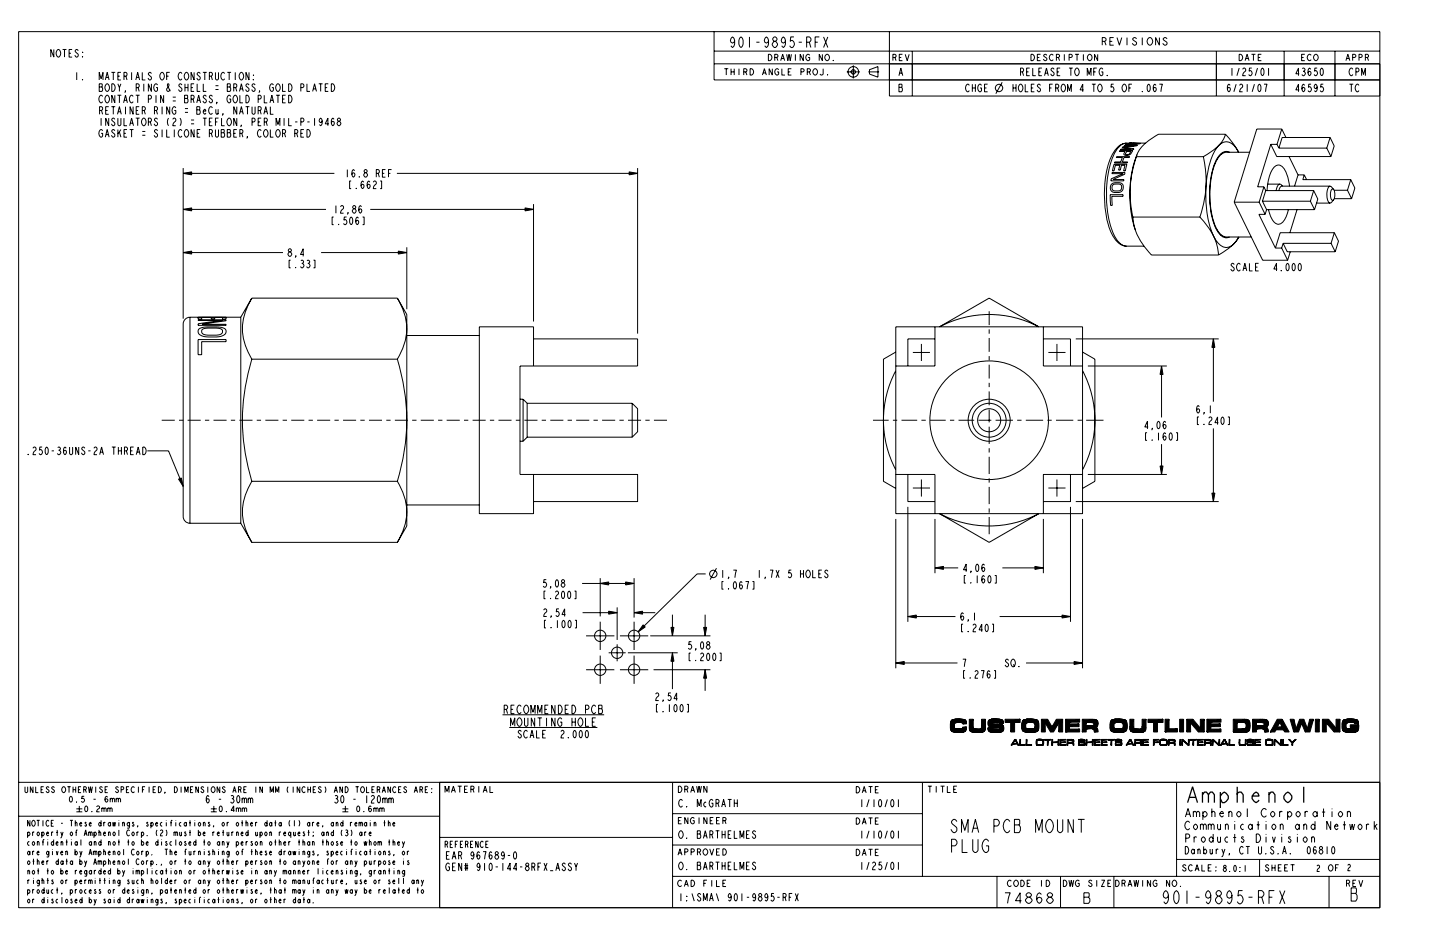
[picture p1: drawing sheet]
<svg xmlns="http://www.w3.org/2000/svg" width="432mm" height="279mm" viewBox="0 0 432 279" stroke-linecap="round" stroke-linejoin="round" font-family="sans-serif">
<g fill="none" stroke="#000" stroke-width=".3">
<path d="M5.6 9.5h408.2v262.6h-408.2zM16.1 14.8v2.3l-.9-2.3v2.3M17.2 15l.2-.2a1.21 1.21 0 0 1 .8 1.2 1.21 1.21 0 0 1-.8 1.1l-.5-.8zM18.8 14.8h1.1M19.3 14.8v2.3M20.7 16h.6M21.6 14.8h-.9v2.3h.9M23.5 15.2l-.4-.4-.4 .2a.85 .85 0 0 0 .6 1.2l.2 .5-.4 .4-.7-.6M24.7 16.9l.1 .2zM24.7 15.6l.1 .2zM214.1 19.1h199.7h-147.1v9.7h147.1M214.1 9.5v14.5h199.7"/>
<path d="M214.1 15.3h199.7M220.3 12.1l-.2 .6-.4 .2-.5-.2a1.24 1.24 0 0 1 .5-1.6 2.15 2.15 0 0 1 0 3.1l-.5-.5M221.9 11.3l.3-.2a2.15 2.15 0 0 1 0 3.1 2.25 2.25 0 0 1-.3-2.9zM224.7 11.1v3.1M226.8 12.7h1M230.4 16.3a.96 .96 0 0 1 1.1 .9 .96 .96 0 0 1-1.1 1zM230.5 12.1l-.2 .6-.5 .2-.5-.2a1.24 1.24 0 0 1 .5-1.6 2.15 2.15 0 0 1 0 3.1l-.5-.5M231.9 12.7l.6-.3 .6 .8-.6 1-.6-.2a.83 .83 0 0 1 0-1.3zM232.2 12.4l-.5-.5a.72 .72 0 0 1 .8-.8l.5 .5-.5 .8M232.3 17.2l.8-.1v-.7l-.8-.1v1.9M232.9 17.2l.4 1M234.1 18.2l.6-1.9 .6 1.9"/>
<path d="M234.3 17.5h.8M235.5 12.1l-.1 .6-.5 .2-.5-.2a1.24 1.24 0 0 1 .5-1.6 2.15 2.15 0 0 1 0 3.1l-.5-.5M235.9 16.3l.3 1.9 .4-1.9 .4 1.9 .3-1.9M238.1 11.1h-1l-.1 1.3 .3-.3a1.1 1.1 0 0 1 .9 1 1.1 1.1 0 0 1-.8 1.2l-.6-.6M238.5 16.3v1.9M239.5 12.7h1M240.9 16.3v1.9l-1-1.9v1.9M241.9 12.7h.8a.86 .86 0 0 0 .5-.8 .86 .86 0 0 0-.5-.8h-.8v3.1M242.7 12.7l.5 1.5M242.8 16.6l-.4-.3a.96 .96 0 0 0-.8 .9 .96 .96 0 0 0 .8 1l.4-.3v-.7h-.5M244.4 12.7h.8M245.7 11.1h-1.3v3.1"/>
<path d="M246.6 16.3v1.9l-1-1.9v1.9M247 11.1l1.2 3.1M247.7 16.4l.2-.1a.96 .96 0 0 1 .8 .9 .96 .96 0 0 1-.8 1 1.06 1.06 0 0 1-.2-1.8zM248.2 11.1l-1.2 3.1M249.8 18l.1 .2zM255.9 19.6v3.9M266.7 9.5v14.5M267.7 17.2l.9-.1v-.7l-.9-.1v1.9M268.3 17.2l.4 1M269.7 17.2h.5M270.6 16.3h-.9v1.9h.9M271.4 16.3l.6 1.9 .6-1.9"/>
<path d="M273.6 15.3v13.5M309.1 16.3a.96 .96 0 0 1 1.1 .9 .96 .96 0 0 1-1.1 1zM311.1 17.2h.6M312 16.3h-.9v1.9h.9M313.9 16.6l-.3-.3-.6 .3 .9 .9-.1 .5a.57 .57 0 0 1-1-.3M315.8 16.6l-.3-.3a.96 .96 0 0 0-.9 .9 .96 .96 0 0 0 .9 1l.3-.3M316.8 17.2l.8-.1v-.7l-.8-.1v1.9M317.4 17.2l.3 1M319.2 16.3v1.9M320.6 17.2l.8-.1v-.7l-.8-.1v1.9M322.4 16.3h1.2M323 16.3v1.9"/>
<path d="M324.9 16.3v1.9M326.4 16.4l.3-.1a.96 .96 0 0 1 .8 .9 .96 .96 0 0 1-.8 1 1.06 1.06 0 0 1-.3-1.8zM329.2 16.3v1.9l-1-1.9v1.9M330.5 12.4l1-.2v-.7l-1-.2v2.2M331.2 12.4l.5 1.1M332.8 12.4h.7M333.9 11.3h-1.1v2.2h1.1M334.9 11.3l.8 2.2 .7-2.2M337.9 11.3v2.2M340.8 11.6l-.7-.3-.5 .4 1.1 .9a.63 .63 0 0 1-.4 1 .63 .63 0 0 1-.8-.6M342.5 11.3v2.2M344.4 11.5l.2-.2a1.14 1.14 0 0 1 1.1 1.1 1.14 1.14 0 0 1-1 1.1 1.29 1.29 0 0 1-.3-2z"/>
<path d="M347.7 11.3v2.2l-1.2-2.2v2.2M349.9 11.6l-.7-.3-.4 .4 1 .9a.63 .63 0 0 1-.3 1 .63 .63 0 0 1-.8-.6M364.7 15.3v13.5M371.6 16.3a.96 .96 0 0 1 1 .9 .96 .96 0 0 1-1 1zM373.4 18.2l.6-1.9 .5 1.9M373.6 17.5h.7M375.3 16.3h1.2M375.9 16.3v1.9M377.3 17.2h.6M378.2 16.3h-.9v1.9h.9M385.1 15.3v13.5M390.3 17.2h.6"/>
<path d="M391.3 16.3h-1v1.9h1M393.2 16.6l-.4-.3a.96 .96 0 0 0-.8 .9 .96 .96 0 0 0 .8 1l.4-.3M394.2 16.4l.3-.1a.96 .96 0 0 1 .8 .9 .96 .96 0 0 1-.8 1 1.06 1.06 0 0 1-.3-1.8zM400.3 15.3v13.5M403.6 18.2l.6-1.9 .6 1.9M403.8 17.5h.7M405.6 17.2l.8-.1v-.7l-.8-.1v1.9M407.5 17.2l.8-.1v-.7l-.8-.1v1.9M409.4 17.2l.9-.1v-.7l-.9-.1v1.9M410 17.2l.4 1M23 21.7v2.3M24.7 23.8l.1 .2z"/>
<path d="M29.7 24v-2.3l.6 1.9 .6-1.9v2.3M29.7 25.1h.8l.2 .2-.2 .8 .3 .9-.3 .4h-.8zM29.7 26.1h.8M29.9 33.1h.5l.4-.4v-.3l-.4-.4h-.5v2.3M30.3 35.4v2.3M30.4 33.1l.4 1.2M30.8 28.9l-.4-.4a1.22 1.22 0 0 0-.8 1.2 1.22 1.22 0 0 0 .8 1.1l.4-.3M30.8 39.2l-.4-.4a1.22 1.22 0 0 0-.8 1.2 1.22 1.22 0 0 0 .8 1.1l.4-.4v-.7h-.5M31.6 24l.5-2.3 .6 2.3M31.7 33.1h.6M31.8 25.3l.2-.2a1.21 1.21 0 0 1 .8 1.2 1.21 1.21 0 0 1-.8 1.1l-.5-.9zM31.8 28.7l.2-.2a1.21 1.21 0 0 1 .8 1.2 1.21 1.21 0 0 1-.8 1.1l-.5-.8z"/>
<path d="M31.8 23.2h.7M32.6 32h-.9v2.3h.9M32.6 35.4v2.3l-.9-2.3v2.3M33.4 21.7h1.1M33.4 32h1.1M33.5 25.1a1.15 1.15 0 0 1 1 1.2 1.15 1.15 0 0 1-1 1.1zM34 21.7v2.3M34 32v2.3M34.4 28.5v2.3l-.9-2.3v2.3M34.4 35.8l-.3-.4-.5 .2a.85 .85 0 0 0 .7 1.1l.1 .6-.3 .4-.7-.6M34.4 39.2l-.3-.4-.5 .2a.85 .85 0 0 0 .7 1.2l.1 .5-.3 .4-.7-.5M35.2 34.3l.6-2.3 .6 2.3"/>
<path d="M35.2 28.5h1.2M35.3 25.1l.5 1.2v1.1M35.3 35.4v1.9l.4 .4 .6-.4v-1.9M35.3 38.8v2.3M35.3 22.8h.6M35.5 33.5h.6M35.8 28.5v2.3M35.8 39.6l.5 1.5M36.3 21.7h-1v2.3h1M36.3 25.1l-.5 1.2M36.3 38.8l-1 1.4M37.1 30.8l.5-2.3 .6 2.3"/>
<path d="M37.2 22.8h.5l.4-.3v-.4l-.4-.4h-.5v2.3M37.2 35.4v2.3h.9M37.2 40h.5M37.3 30.1h.7M37.6 27.4l-.1-.2-.1 .6M37.6 32v2.3M37.7 22.8l.4 1.2M38.1 38.8h-.9v2.3h.9M38.9 37.7l.6-2.3 .5 2.3M38.9 38.8h1.1M39.1 36.9h.7M39.5 21.7v2.3"/>
<path d="M39.5 38.8v2.3M39.9 28.9l-.3-.4a1.22 1.22 0 0 0-.8 1.2 1.22 1.22 0 0 0 .8 1.1l.3-.3M39.9 32v2.3l-.9-2.3v2.3M40.7 24l.6-2.3 .6 2.3M40.7 28.5h1.2M40.7 35.4h1.2M40.8 26.3h.6l.3-.4v-.4l-.3-.4h-.6v2.3M40.8 33.1h.6M40.9 23.2h.7M41.3 28.5v2.3M41.3 35.4v2.3M41.4 26.3l.3 1.1"/>
<path d="M41.7 32h-.9v2.3h.9M42.7 21.7v2.3h.9M42.7 33.1h.5l.4-.4v-.3l-.4-.4h-.5v2.3M42.7 39.4h.9M42.8 35.6l.2-.2a1.21 1.21 0 0 1 .8 1.2 1.21 1.21 0 0 1-.8 1.1l-.5-.9zM43.1 25.1v2.3M43.2 33.1l.4 1.2M44.5 29.7h.6l.3-.4v-.4l-.3-.4h-.6v2.3M44.5 36.6h.6l.3-.4v-.4l-.3-.4h-.6v2.3M45.1 36.6l.3 1.1M45.4 22.1l-.3-.4-.5 .2a.85 .85 0 0 0 .7 1.1l.1 .6-.3 .4-.7-.6M45.4 25.1v2.3l-.9-2.3v2.3"/>
<path d="M46.3 33.1h.6l.3-.4v-.3l-.3-.4h-.6v2.3M46.8 28.5v2.3M46.9 33.1l.3 1.2M47.2 25.5l-.3-.4a1.22 1.22 0 0 0-.8 1.2 1.22 1.22 0 0 0 .8 1.1l.3-.4v-.7h-.4M47.2 35.8l-.3-.4-.5 .2a.85 .85 0 0 0 .7 1.1l.1 .6-.3 .4-.7-.6M47.2 39.2l-.3-.4-.5 .2a.85 .85 0 0 0 .7 1.2l.1 .5-.3 .4-.7-.5M48.3 21.9l.2-.2a1.21 1.21 0 0 1 .8 1.1 1.21 1.21 0 0 1-.8 1.2l-.5-.9zM48.6 32v2.3M48.6 38.8v2.3M49.1 28.5v2.3l-1-2.3v2.3M50 38.8v2.3h.9M50 22.8h.5"/>
<path d="M50.5 35.4a2.03 2.03 0 0 0 0 2.3M50.9 21.7h-.9v2.3M50.9 32v2.3l-.9-2.3v2.3M51 26.8l-.5 .6-.5-.4v-.4l.7-.9v-.4l-.4-.2-.1 .6 .9 1.5M51.8 35.8l.5-.4 .4 .4v.4l-.8 .9-.1 .6h.9M51.8 30.3h.9M51.8 29.1h.9M52.3 38.8v2.3M52.7 32.4l-.3-.4a1.2 1.2 0 0 0-.9 1.1 1.2 1.2 0 0 0 .9 1.2l.3-.4v-.8h-.4M54 35.4a2.03 2.03 0 0 1 0 2.3M54.5 22.1l-.3-.4a1.22 1.22 0 0 0-.8 1.1 1.22 1.22 0 0 0 .8 1.2l.3-.4M54.5 25.5l-.3-.4-.5 .2a.85 .85 0 0 0 .7 1.2l.1 .5-.3 .4-.7-.6"/>
<path d="M54.5 39.2l-.3-.4a1.22 1.22 0 0 0-.8 1.2 1.22 1.22 0 0 0 .8 1.1l.3-.4M55.3 28.5h.8l.2 .2-.2 .8 .3 1-.3 .3h-.8zM55.3 29.5h.8M55.5 25.1v2.3M55.5 26.3h.9M55.5 33.7h.9M55.5 32.6h.9M55.6 21.9l.2-.2a1.21 1.21 0 0 1 .8 1.1 1.21 1.21 0 0 1-.8 1.2l-.5-.9zM55.6 39l.2-.2a1.21 1.21 0 0 1 .8 1.2 1.21 1.21 0 0 1-.8 1.1l-.5-.8zM56.4 25.1v2.3M57.3 29.7h.6l.3-.4v-.4l-.3-.4h-.6v2.3M57.3 26.3h.6"/>
<path d="M57.3 37.1h.9M57.3 36h.9M57.9 29.7l.3 1.1M58.2 21.7v2.3l-.9-2.3v2.3M58.2 25.1h-.9v2.3h.9M58.2 38.8v2.3l-.9-2.3v2.3M59 30.8l.6-2.3 .5 2.3M59 32h.8l.1 .2-.1 .7 .2 1-.2 .4h-.8zM59 32.9h.8M59.1 25.1v2.3h.9M59.1 40h.6M59.2 30.1h.7"/>
<path d="M60 22.1l-.3-.4-.5 .2a.85 .85 0 0 0 .7 1.1l.1 .6-.3 .4-.7-.6M60 38.8h-.9v2.3h.9M60.8 21.7h1.2M60.8 35.4h1.2M60.9 25.1v2.3h1M60.9 33.3h.8l-.3-.6a.84 .84 0 0 0-.5 .8 .84 .84 0 0 0 .5 .8l.3-.4M61.4 21.7v2.3M61.4 35.4v2.3M61.9 28.9l-.4-.4-.6 .4 1 1.2-.2 .5-.4 .2-.5-.5M62.8 22.8h.5l.4-.3v-.4l-.4-.4h-.5v2.3M62.8 40h.5l.4-.4v-.4l-.4-.4h-.5v2.3M62.8 36.6h.5"/>
<path d="M63.3 22.8l.4 1.2M63.3 40l.4 1.1M63.7 28.9l-.4-.4-.4 .2a.85 .85 0 0 0 .7 1.2l.1 .6-.4 .3-.6-.5M63.7 32.4l-.4-.4a1.2 1.2 0 0 0-.8 1.1 1.2 1.2 0 0 0 .8 1.2l.4-.4M63.7 35.4h-.9v2.3h.9M64.6 21.7v1.9l.3 .4 .6-.4v-1.9M64.6 38.8v1.9l.3 .4 .6-.4v-1.9M64.6 26.8h.9M64.6 25.7h.9M64.6 36.6h.6M64.7 32.7v1.2l.2 .4 .5-.4M65.1 30.8l-.2-.2-.1 .6"/>
<path d="M65.4 32.7v1.6M65.5 35.4h-.9v2.3M66.3 38.8h.8l.1 .2-.1 .8 .2 .9-.2 .4h-.8zM66.3 39.8h.8M66.4 35.4v2.3h.9M66.9 34.3l-.1-.2-.1 .5M67.3 22.1l-.3-.4a1.22 1.22 0 0 0-.8 1.1 1.22 1.22 0 0 0 .8 1.2l.3-.4M68.1 25.1h.8l.2 .2-.2 .8 .3 .9-.3 .4h-.8zM68.1 38.8h.8l.2 .2-.2 .8 .3 .9-.3 .4h-.8zM68.1 21.7h1.2M68.1 26.1h.8M68.1 39.8h.8"/>
<path d="M68.4 35.6l.2-.2a1.21 1.21 0 0 1 .8 1.2 1.21 1.21 0 0 1-.8 1.1l-.5-.9zM68.7 21.7v2.3M69.2 28.9l-.4-.4a1.22 1.22 0 0 0-.8 1.2 1.22 1.22 0 0 0 .8 1.1l.4-.3v-.8h-.5M70.1 26.3h.6l.3-.4v-.4l-.3-.4h-.6v2.3M70.1 40h.6M70.2 28.7l.2-.2a1.21 1.21 0 0 1 .8 1.2 1.21 1.21 0 0 1-.8 1.1l-.5-.8zM70.5 21.7v2.3M70.7 26.3l.3 1.1M71 32v2.3l-.9-2.3v2.3M71 35.4v2.3l-.9-2.3v2.3M71 38.8h-.9v2.3h.9M71.8 27.4l.6-2.3 .6 2.3"/>
<path d="M71.8 34.3l.6-2.3 .6 2.3M71.9 28.5v2.3h.9M71.9 40h.6l.3-.4v-.4l-.3-.4h-.6v2.3M72 21.9l.3-.2a1.21 1.21 0 0 1 .8 1.1 1.21 1.21 0 0 1-.8 1.2l-.6-.9zM72 26.6h.7M72 33.5h.7M72.4 37.7l-.1-.2-.1 .6M72.5 40l.3 1.1M73.6 32h1.2M73.8 28.5a1.15 1.15 0 0 1 1 1.2 1.15 1.15 0 0 1-1 1.1zM74.2 32v2.3M74.7 21.7v2.3l-.9-2.3v2.3"/>
<path d="M74.7 25.5l-.4-.4-.5 .4 .9 1.1-.3 .7h-.4l-.4-.5M75.6 32v1.9l.3 .4 .6-.4v-1.9M75.6 36.6h.6l.3-.4v-.4l-.3-.4h-.6v2.3M75.9 23.8l.1 .2zM75.9 22.5l.1 .1zM76.5 25.5l-.3-.4-.5 .2a.85 .85 0 0 0 .7 1.2l.1 .5-.3 .4-.7-.6M77.4 29.7h.6l.3-.4v-.4l-.3-.4h-.6v2.3M77.4 33.1h.6l.3-.4v-.3l-.3-.4h-.6v2.3M77.4 36.6h.6M77.9 27.4l-.1-.2-.2 .6M78 33.1l.3 1.2M78.3 35.4h-.9v2.3h.9"/>
<path d="M78.3 39.2l-.3-.4a1.22 1.22 0 0 0-.8 1.2 1.22 1.22 0 0 0 .8 1.1l.3-.4M79.1 34.3l.6-2.3 .6 2.3M79.2 28.5v2.3h1M79.2 36.6h.6l.4-.4v-.4l-.4-.4h-.6v2.3M79.4 39l.2-.2a1.21 1.21 0 0 1 .8 1.2 1.21 1.21 0 0 1-.8 1.1l-.6-.8zM79.4 33.5h.6M79.8 36.6l.4 1.1M81 30.8l.5-2.3 .6 2.3M81.1 32v2.3h.9M81.1 38.8v2.3h.9M81.2 30.1h.7M82 25.5l-.4-.4a1.22 1.22 0 0 0-.8 1.2 1.22 1.22 0 0 0 .8 1.1l.4-.4v-.7h-.5"/>
<path d="M82.8 37.7v-2.3l.6 1.9 .5-1.9v2.3M82.8 28.5h1.1M83 25.3l.2-.2a1.21 1.21 0 0 1 .8 1.2 1.21 1.21 0 0 1-.8 1.1l-.5-.9zM83 39l.2-.2a1.21 1.21 0 0 1 .8 1.2 1.21 1.21 0 0 1-.8 1.1l-.5-.8zM83.4 28.5v2.3M84.7 25.1v2.3h.9M84.7 40h.6l.3-.4v-.4l-.3-.4h-.6v2.3M84.7 29.7h.6M85.2 35.4v2.3M85.3 40l.3 1.1M85.6 28.5h-.9v2.3h.9M86.6 25.1h.4a1.22 1.22 0 0 1 .6 1.3 1.22 1.22 0 0 1-1 1z"/>
<path d="M86.6 28.5a1.15 1.15 0 0 1 1 1.2 1.15 1.15 0 0 1-1 1.1zM86.6 35.4v2.3h.9M88.4 40h.6l.3-.4v-.4l-.3-.4h-.6v2.3M88.5 36.6h.7M89 40l.3 1.1M90.2 26.3h.6l.3-.4v-.4l-.3-.4h-.6v2.3M90.2 36.6h.6l.3-.4v-.4l-.3-.4h-.6v2.3M90.2 40h.6M91.1 38.8h-.9v2.3h.9M92 25.1v2.3h1M92 38.8a1.15 1.15 0 0 1 1.1 1.2 1.15 1.15 0 0 1-1.1 1.1zM92.2 36.6h.6"/>
<path d="M93.8 27.4l.5-2.3 .6 2.3M94 26.6h.7M94.3 35.4v2.3M95.6 25.1h1.1M96.2 25.1v2.3M96.6 36.2l-.4 .5-.4-.1a.89 .89 0 0 1 .4-1.2 1.55 1.55 0 0 1 0 2.3l-.4-.4M97.5 26.3h.6M98.4 25.1h-.9v2.3h.9M98.6 37.1h-1.1l.8-1.7v2.3M99.4 25.1h.4a1.22 1.22 0 0 1 .6 1.3 1.22 1.22 0 0 1-1 1zM100.2 35.8l-.4-.4a1.55 1.55 0 0 0 0 2.3 .76 .76 0 0 0 0-1.3l-.4 .5M101.5 36.4l-.3-.5 .3-.5 .6 .4-.3 .6"/>
<path d="M217.2 20.6h1.2M217.8 20.6v1.9M219.2 20.6v1.9M219.2 21.5h1M220.2 20.6v1.9M221.6 20.6v1.9M223 21.5l.9-.1v-.6l-.9-.2v1.9M223.6 21.5l.4 1M224.9 20.6a.96 .96 0 0 1 1.1 .9 .96 .96 0 0 1-1.1 1zM228.6 22.5l.6-1.9 .6 1.9M228.9 21.9h.7M231.6 20.6v1.9l-1-1.9v1.9"/>
<path d="M233.5 20.9l-.4-.3a.96 .96 0 0 0-.8 .9 .96 .96 0 0 0 .8 1l.4-.3v-.7h-.5M234.4 20.6v1.9h1M236.4 21.5h.5M237.3 20.6h-.9v1.9h.9M240.2 21.5l.8-.1v-.6l-.8-.2v1.9M242.1 21.5l.8-.1v-.6l-.8-.2v1.9M242.7 21.5l.3 1M244.1 20.8l.2-.2a.96 .96 0 0 1 .9 .9 .96 .96 0 0 1-.9 1 1.06 1.06 0 0 1-.2-1.7zM246.8 20.6v1.6l-.3 .3-.6-.3M248.1 22.3l.2 .2zM253.9 21.5h3.9M260.4 21.5h3.2"/>
<path d="M260.7 20.9l2.6-.9v3.1l-2.6-.9zM269.6 22.7l.5-2.3 .6 2.3M269.6 25.2h.8l.1 .2-.1 .8 .2 .9-.2 .4h-.8zM269.6 26.2h.8M269.8 21.9h.7M290.7 25.6l-.4-.4a1.22 1.22 0 0 0-.8 1.2 1.22 1.22 0 0 0 .8 1.1l.4-.4M291.6 25.2v2.3M291.6 26.4h.9M292.5 25.2v2.3M294.3 25.6l-.3-.4a1.22 1.22 0 0 0-.8 1.2 1.22 1.22 0 0 0 .8 1.1l.3-.4v-.7h-.4M295.2 26.4h.6M296.1 25.2h-.9v2.3h.9"/>
<path d="M300.5 24.7l-1.9 3.4M303.8 26.4h.9M303.8 25.2v2.3M304.7 25.2v2.3M305.7 25.4l.2-.2a1.21 1.21 0 0 1 .8 1.2 1.21 1.21 0 0 1-.8 1.1l-.5-.8zM306 21.5h.6l.3-.3v-.4l-.3-.4h-.6v2.3M306.6 21.5l.3 1.2M307.4 25.2v2.3h.9M307.8 21.5h.6M308.8 20.4h-1v2.3h1M309.2 26.4h.6M309.7 20.4v2.3h.9"/>
<path d="M310.2 25.2h-1v2.3h1M311.5 21.5h.6M312 25.6l-.4-.4-.4 .2a.85 .85 0 0 0 .7 1.2l.1 .5-.4 .4-.6-.6M312.4 20.4h-.9v2.3h.9M313.2 22.7l.6-2.3 .6 2.3M313.4 21.9h.7M314.7 26.4h.6M315.6 25.2h-.9v2.3M316.1 20.8l-.4-.4-.4 .2a.85 .85 0 0 0 .7 1.1l.1 .6-.4 .4-.7-.6M316.6 26.4h.5l.4-.4v-.4l-.4-.4h-.5v2.3M317 21.5h.6M317.1 26.4l.4 1.1"/>
<path d="M317.9 20.4h-.9v2.3h.9M318.6 25.3l.3-.1a1.27 1.27 0 0 1 .6 1.2 1.27 1.27 0 0 1-.8 1.1 1.45 1.45 0 0 1-.1-2.2zM320.1 27.5v-2.3l.6 1.9 .5-1.9v2.3M320.5 20.4h1.2M321.1 20.4v2.3M322.6 20.6l.2-.2a1.21 1.21 0 0 1 .8 1.1 1.21 1.21 0 0 1-.8 1.2l-.5-.9zM324.9 26.9h-1l.8-1.7v2.3M326 22.7v-2.3l.6 1.9 .6-1.9v2.3M327.4 25.2h1.2M328 21.5h.5M328 25.2v2.3M328.9 20.4h-.9v2.3"/>
<path d="M329.5 25.4l.2-.2a1.21 1.21 0 0 1 .8 1.2 1.21 1.21 0 0 1-.8 1.1l-.5-.8zM330.7 20.8l-.3-.4a1.2 1.2 0 0 0-.9 1.1 1.2 1.2 0 0 0 .9 1.2l.3-.4v-.8h-.4M332 22.5l.1 .2zM333.9 25.2h-.7l-.1 1 .3-.2a.74 .74 0 0 1 .6 .8 .74 .74 0 0 1-.7 .7l-.3-.4M336.8 25.4l.2-.2a1.21 1.21 0 0 1 .8 1.2 1.21 1.21 0 0 1-.8 1.1l-.5-.8zM338.5 26.4h.6M339.4 25.2h-.9v2.3M342.5 27.3l.1 .2zM344.2 25.4l.2-.2a1.55 1.55 0 0 1 0 2.3 1.62 1.62 0 0 1-.2-2.1zM346.6 25.6l-.3-.4a1.55 1.55 0 0 0 0 2.3 .76 .76 0 0 0 0-1.3l-.5 .6M347.6 25.2h1l-.5 2.3M368.8 25.6l-.3-.4a1.55 1.55 0 0 0 0 2.3 .76 .76 0 0 0 0-1.3l-.5 .6"/>
<path d="M369.4 20.4v2.3M370.7 25.2l-.7 2.3M371.6 20.4l-.7 2.3M371.7 25.6l.5-.4 .4 .4v.4l-.6 .6-.3 .9h.9M372.6 20.8l.5-.4 .4 .4v.4l-.8 .9-.1 .6h.9M374 25.2v2.3M375.4 20.4h-.7l-.1 1 .2-.2a.74 .74 0 0 1 .7 .7 .74 .74 0 0 1-.8 .7l-.3-.3M376.2 25.2l-.7 2.3M377.1 20.4l-.7 2.3M377.4 25.4l.2-.2a1.55 1.55 0 0 1 0 2.3 1.62 1.62 0 0 1-.2-2.1zM378.3 20.6l.3-.2a1.55 1.55 0 0 1 0 2.3 1.62 1.62 0 0 1-.3-2.1zM379 25.2h.9l-.4 2.3"/>
<path d="M380.4 20.4v2.3M384.4 38.7h-7.5l-6.8 21.9M384.4 38.7l-1.5 4.6M384.4 38.7l1.2 2.5M389.6 22.1h-1l.8-1.7v2.3M389.6 26.9h-1l.8-1.7v2.3M390.5 20.6l.5-.2 .3 .4-.3 .6 .4 .7-.5 .6-.5-.4M390.7 21.4h.3M391.2 25.6l-.3-.4a1.55 1.55 0 0 0 0 2.3 .76 .76 0 0 0 0-1.3l-.5 .6M393 20.8l-.3-.4a1.55 1.55 0 0 0 0 2.3 .76 .76 0 0 0 0-1.3l-.5 .5M393.1 25.2h-.6l-.2 1 .3-.2a.74 .74 0 0 1 .7 .8 .74 .74 0 0 1-.8 .7l-.3-.4M395 20.4h-.7l-.1 1 .2-.2a.74 .74 0 0 1 .7 .7 .74 .74 0 0 1-.8 .7l-.2-.3"/>
<path d="M395 26l-.5 .6-.3-.2a.89 .89 0 0 1 .3-1.2 1.55 1.55 0 0 1 0 2.3l-.3-.4M396.1 20.6l.2-.2a1.55 1.55 0 0 1 0 2.3 1.62 1.62 0 0 1-.2-2.1zM396.8 25.2h-.7l-.1 1 .2-.2a.74 .74 0 0 1 .7 .8 .74 .74 0 0 1-.8 .7l-.2-.4M404.6 25.2h1.2M405.2 25.2v2.3M405.7 20.8l-.4-.4a1.2 1.2 0 0 0-.8 1.1 1.2 1.2 0 0 0 .8 1.2l.4-.4M406.6 21.5h.5l.4-.3v-.4l-.4-.4h-.5v2.3M407.5 25.6l-.4-.4a1.22 1.22 0 0 0-.8 1.2 1.22 1.22 0 0 0 .8 1.1l.4-.4M408.3 22.7v-2.3l.6 1.9 .5-1.9v2.3M31.6 41.1l.5-2.3 .6 2.3M31.8 40.4h.7M42.7 40.6h.9"/>
<path d="M54.9 52h45.4M54.9 50.4v45.1M74.2 41.1l-.1-.2-.1 .6M104.2 50.8v2.3M105.3 54.3h-.5v2.2h.5M106.3 51.2l-.3-.4a1.55 1.55 0 0 0 0 2.3 .76 .76 0 0 0 0-1.3l-.5 .6M106.8 56.4l.1 .1zM107.7 52.9l.1 .2zM109.1 54.6l-.4-.3a1.55 1.55 0 0 0 0 2.2 .76 .76 0 0 0 0-1.3l-.4 .6M109.3 52l.5-.2 .4 .6-.4 .7-.7-.6zM109.5 51.8l-.3-.5 .3-.5 .6 .4-.3 .6M110.9 54.6l-.3-.3a1.55 1.55 0 0 0 0 2.2 .76 .76 0 0 0 0-1.3l-.5 .6"/>
<path d="M111.9 54.6l.5-.4 .4 .4v.4l-.5 .6-.4 .9h.9M112.8 52h.6l.4-.4v-.4l-.4-.4h-.6v2.3M113.4 52l.4 1.1M114 54.3h.4v2.2h-.4M114.7 52h.5M115.6 50.8h-.9v2.3h.9M116.5 52h.6M117.4 50.8h-.9v2.3M119 52h72.2M191.2 50.4v49.6M332.9 58.4h3.9v.5h-3.4l.1 2.7h-.5zM333.3 55.3a2.88 2.88 0 0 1 3.3 0 1.6 1.6 0 0 1-1.1 2.4 2.15 2.15 0 0 1-2.3-.5l-.3-.7z"/>
<path d="M333.5 51.7h3.8v.5l-3.6 1.6h3.3v.4h-3.9l.1-.6 3.6-1.5h-3.4zM333.7 55.4l1.9-.2a.72 .72 0 0 1 .7 .7 1.04 1.04 0 0 1-.8 1.3h-1.3a.78 .78 0 0 1-.8-.7zM334.1 49.3h3.8l-.5 1.9h-.5l.4-1.6h-1l-.4 1.4h-.5l.4-1.4h-1.3l-.4 1.6h-.5zM334.8 47h3.9l-.1 .2h-1.6l-.4 1.3h1.5l-.1 .3h-3.8l.1-.3h1.8l.4-1.3h-1.8zM335.8 45.2h3.8l-.5 .9a1.58 1.58 0 0 1-2.1 .2l.4-.9h-1.8zM336.7 44l3.4-.3h-3.1l.2-.2h3.9l-.3 .2-3.8 .4 3 .5-.2 .3h-3.8l.1-.2h3l-2.6-.4zM337.5 43.4l1.9-.5h-.8l3.5 .1zM337.8 42.9a4.8 4.8 0 0 0-3.7 3.3 32.9 32.9 0 0 0 .2 24.8l1.2 1.6a3.2 3.2 0 0 0 2.3 1.2M337.8 42.9a4.5 4.5 0 0 0-3.8 2.6 26.4 26.4 0 0 0-2.7 15.4 20 20 0 0 0 3.3 11.1 4.4 4.4 0 0 0 3.2 1.8M337.8 42.9h5.7M337.9 45.4h1.2l-.5 .8-.8 .2-.3-.3zM339.1 43.2l.6-.2h1.9z"/>
<path d="M340.7 47a32.4 32.4 0 0 0-1 18.1M340.7 47h20.1M340.9 46.4l-.2 .6M340.9 46.4a34.7 34.7 0 0 0-.5 22.5M360.8 47a47.3 47.3 0 0 1 .8 12.4 29.4 29.4 0 0 0 2.3 11.4M364.9 47.7h.2M365.5 43.6l-2.2 1.8-2.5 1.6M365.5 43.6a21.1 21.1 0 0 0-3.8 12.5l-.8 5-1.1 4M365.5 43.6a3.1 3.1 0 0 1 5.1 .7l.8 1.3M366.1 46.1l.2 .2M367.5 40.2h-20.1a13.9 13.9 0 0 0-6.5 6.2M367.5 40.2l-.7 1.6-1.3 1.8"/>
<path d="M367.5 40.2a24.9 24.9 0 0 1 3.9 5.4M368.7 45.6a2.57 2.57 0 0 0-3.3 1.3 23.1 23.1 0 0 0-2.5 14.8 16 16 0 0 0 3.1 8.8 2.14 2.14 0 0 0 2.6 .5M374.7 45.6h-7a5.4 5.4 0 0 0-3.6 4.3 28.1 28.1 0 0 0 .6 18.4 4.1 4.1 0 0 0 3 2.7h7.5M379 56l-1.4 4.6M379 56l.5 1.1M379.5 57.1h14.4M379.5 57.1l-.9 3.2M380.1 55.2h3.7M381.1 43.3l-4 12.7h1.9M381.1 43.3l1.7 3.6h16.3M381.1 43.3h1.8M382.9 43.3l.6 1.1"/>
<path d="M383.5 44.4h14.4M383.8 55.2l.8 .6M383.8 55.2l-.8 .7-.3 1.2M386.5 46.9l2.7 5.5M386.7 55.8a9 9 0 0 0-2.6-6.2 1.79 1.79 0 0 0-2.6 1.2 14.6 14.6 0 0 0-1.6 6.3M389.2 52.4h1.9M389.2 52.4l-1 3.4M391.1 52.4l-.4 1.4h14.3M391.1 52.4l.7 1.4M393.9 57.1l-1 3.2M393.9 57.1l1.3 2.6-1 3.1M397.9 44.4l1.2 2.5"/>
<path d="M398.8 41.2h-14.3l-1 3.2M398.8 41.2l-.9 3.2M398.8 41.2l1.3 2.5-1 3.2M398.9 55.8h-14.5l-.6 .4-.3 .9M398.9 55.8a3.1 3.1 0 0 0-1 3.6l.3 .9 .7 .6M398.9 55.8l1 1M399.9 59.9l-1 1M399.9 56.8l-.3-.2a2.68 2.68 0 0 0-.1 3.4l.4-.1M399.9 56.8l.4 1.7-.4 1.4M400 57h4.1M400.1 59.6h5.2M404.1 57l1.2 2.6"/>
<path d="M405 53.8l-.9 3.2M405 53.8l1.3 2.6-1 3.2M54.9 75.7h30M54.9 62.8h42.9M86.8 75.5l-.4-.4 .4-.5 .6 .4-.4 .5M87.1 78h-.4v2.3h.4M88.7 76.9l-.1-.2-.1 .5M90.2 78.2l.3-.2 .4 .2 .1 .4-.3 .4 .4 .7-.5 .6-.5-.4M90.5 79h.2M91.1 76.3h-1l.8-1.7v2.3M92.1 78.2l.2-.2 .4 .2 .2 .4-.4 .4 .5 .7-.6 .6-.5-.4M92.3 79h.2"/>
<path d="M94 78h.5v2.3h-.5M96.3 75.7h25.7M100 65.1h-.4v2.2h.4M100.7 61.6v2.3M101.5 67.2l.1 .1zM102.1 62l.5-.4 .4 .4v.4l-.6 .6-.3 .9h.9M103.9 65.1h-.7l-.1 .9 .3-.2a.74 .74 0 0 1 .6 .8 .74 .74 0 0 1-.7 .7l-.3-.3M104.4 63.9l-.1-.2-.1 .6M105.1 65.3l.2-.2a1.55 1.55 0 0 1 0 2.2 1.62 1.62 0 0 1-.2-2zM105.9 62.8l.4-.2 .5 .6-.5 .7-.7-.6zM106.1 62.6l-.4-.5 .4-.5 .6 .4-.4 .6M107.5 65.4l-.4-.3a1.55 1.55 0 0 0 0 2.2 .76 .76 0 0 0 0-1.3l-.4 .6"/>
<path d="M108.4 62l-.4-.4a1.55 1.55 0 0 0 0 2.3 .76 .76 0 0 0 0-1.3l-.4 .6M108.7 65.1h.5v2.2h-.5M111 62.8h49M122 74.1v18.6M160 61.2v35.2M337.8 73.8h5.3M339.7 65.1a17.8 17.8 0 0 0 5.6 11.4h20.1M339.7 65.1h20.1M359.8 65.1a24.8 24.8 0 0 1 4.1 5.7M363.9 70.8a14.6 14.6 0 0 1 1.5 5.7M363.9 70.8l.8 1.4a3.1 3.1 0 0 0 5.3 .9M364.9 69h.2"/>
<path d="M366.2 70.4l-.1 .2M370 73.1l-2.2 1.8-2.4 1.6M370.1 79.3l-.4-.4-.4 .2a.85 .85 0 0 0 .7 1.2l.1 .5-.4 .4-.6-.5M370.1 60.6l8.5 17.4h7.5M370.1 60.6h7.5M371.4 71l-1.4 2.1M371.5 71l-1.5 2.1M371.9 79.3l-.3-.4a1.22 1.22 0 0 0-.8 1.2 1.22 1.22 0 0 0 .8 1.1l.3-.4M374.7 78.9v2.3h.9M377.4 78.9h-.9v2.3h.9M377.6 60.6l1.8 3.7M378.6 60.3h14.3"/>
<path d="M378.6 60.3l1.2 2.5M379.4 64.3h-1.9l5 10.1M379.8 62.8h14.4M379.8 62.8l-.4 1.5M380.4 62.8l.6 2a2.58 2.58 0 0 0 3.1 2.3 5.9 5.9 0 0 0 2.2-4.3M382.5 74.4h1.8M384.3 74.4l1.8 3.6M384.8 73l1.2 2.5h14.4M384.8 73h14.3M384.8 73l-.5 1.4M385.9 79.1l.2-.2a1.55 1.55 0 0 1 0 2.3 1.62 1.62 0 0 1-.2-2.1zM386.9 75.5l-.8 2.5"/>
<path d="M387.7 79.1l.2-.2a1.55 1.55 0 0 1 0 2.3 1.62 1.62 0 0 1-.2-2.1zM388.9 62.8l-2.1 7M389.5 79.1l.2-.2a1.55 1.55 0 0 1 0 2.3 1.62 1.62 0 0 1-.2-2.1zM392.9 60.3l1.3 2.5M394.8 60.9h4.1M399.1 73l1.3 2.5M400.1 69.8h-16.2l-1.4 4.6M400.1 69.8l1.3 2.5-1 3.2M400.1 69.8l-1 3.2M57 95.1a2.03 2.03 0 0 0-2.1 2v57.7a2.03 2.03 0 0 0 2.1 2.1M57 95.1v61.8M57 95.1h15.2"/>
<path d="M59.4 95.9h8.4v.3l-7.1 1h7.1v.3h-8.4v-.4l7.3-1h-7.3zM59.4 95.1v.6h1.1v-.5M59.6 98.7a4.2 4.2 0 0 1 2.7-.7 8.4 8.4 0 0 1 5.3 .7 1.19 1.19 0 0 1-.3 1.7 10.2 10.2 0 0 1-6.6 .3 1.38 1.38 0 0 1-1.1-2zM60.7 98.8a6.5 6.5 0 0 1 4.2-.4 1.34 1.34 0 0 1 1.8 1.2 1.71 1.71 0 0 1-1.8 .9 5.3 5.3 0 0 1-4.2-.5l-.2-.4zM63.3 95.2v.4h1.1v-.4M67.8 95.1v.6h-1.1v-.5M72.2 95.1v61.8M75.5 89.4a16.2 16.2 0 0 0 0 18.3M75.5 89.4l-3.3 5.7M75.5 89.4h43.7M88.6 80.1l.1 .2zM119.2 89.4a16.2 16.2 0 0 1 0 18.3"/>
<path d="M119.2 89.4l2.8 4.9v63.4l-2.8 4.9M268.6 98h56v56h-56zM280.4 98v11.7h-11.8M281.7 98l14.9-8.6 14.9 8.6M281.9 97.9a31.7 31.7 0 0 1 29.5 0M296.6 93.3v4.2M296.6 98.7v1.3M312.9 98v11.7h11.7M372.7 81.2l.6-2.3 .6 2.3M372.9 80.5h.7M376.5 80.1h.6M383 80.7h-1l.8-1.8v2.3"/>
<path d="M384.1 81l.2 .2zM59.4 101.8h8.4v.6h-7.3v3.9h-1.1zM75.5 107.7a60.6 60.6 0 0 0 0 36.6M75.5 107.7h43.7M119.2 107.7a60.6 60.6 0 0 1 0 36.6M122 100.6h21.7M155.9 119.7h1M156.9 119.7l1.2 1.2M156.9 119.7v12.6M160 109.7v-11.7h-16.3v56h16.3v-11.8M160 101.6h31.2v8.1h-35.3v32.5h35.3v8.2h-31.2M268.6 111.2a31.7 31.7 0 0 0 0 29.5"/>
<path d="M268.6 105.5l-3.7 2.2v36.6l3.7 2.1M273.7 105.7h5.2M276.3 103.1v5.1M280.4 101.6h-8.2v8.1M296.6 101.3v4.2M296.6 106.8v1.2M296.6 109.3v4.2M296.6 114.8v1.3M296.6 117.3v4.2M312.9 101.6h8.1v8.1M314.4 105.7h5.1M316.9 103.1v5.1"/>
<path d="M322.6 101.6h42.8M324.6 105.5l3.7 2.2v36.6l-3.7 2.1M324.7 111.2a31.7 31.7 0 0 1 0 29.5M326.2 109.7h23.7M348.3 109.7v15.5M363.8 101.6v18.8M8.4 136.1l.1 .2zM9.9 134.4l.4-.4 .5 .4v.4l-.6 .6-.3 .9h.9M12.6 134h-.7l-.1 1 .3-.2a.74 .74 0 0 1 .6 .8 .74 .74 0 0 1-.7 .7l-.3-.4M13.8 134.2l.2-.2a1.55 1.55 0 0 1 0 2.3 1.62 1.62 0 0 1-.2-2.1zM15.5 135.2h.7M17.3 134.2l.2-.2 .5 .2 .1 .4-.3 .4a.65 .65 0 0 1 .4 .8 .65 .65 0 0 1-.8 .4l-.2-.3"/>
<path d="M17.5 135h.3M19.8 134.4l-.3-.4a1.55 1.55 0 0 0 0 2.3 .76 .76 0 0 0 0-1.3l-.5 .5M20.9 134v1.9l.3 .4 .6-.4v-1.9M23.6 134v2.3l-.9-2.3v2.3M25.4 134.4l-.3-.4-.5 .2a.85 .85 0 0 0 .7 1.2l.1 .5-.3 .4-.7-.6M26.5 135.2h.6M28.2 134.4l.4-.4 .5 .4v.4l-.6 .6-.3 .9h.9M29.9 136.3l.6-2.3 .5 2.3M30.1 135.5h.7M33.5 134h1.2M34.1 134v2.3M35.5 135.2h.9"/>
<path d="M35.5 134v2.3M36.4 134v2.3M37.3 135.2h.6l.3-.4v-.4l-.3-.4h-.6v2.3M37.9 135.2l.3 1.1M39.1 135.2h.6M40.1 134h-1v2.3h1M40.9 136.3l.5-2.3 .6 2.3M41.1 135.5h.7M42.8 134a1.15 1.15 0 0 1 1.1 1.2 1.15 1.15 0 0 1-1.1 1.1zM44.2 135.2h6.3l4.4 10.6M48.5 126h3.9M53.7 126h1.3"/>
<path d="M56.3 126h3.9M61.5 126h1.2M64 126h3.9M69.2 126h1.3M71.8 126h3.9M77 126h1.3M79.6 126h3.9M84.8 126h1.2M87.3 126h3.9M92.5 126h1.3M95.1 126h3.9M100.3 126h1.3"/>
<path d="M102.9 126h3.9M108.1 126h1.3M110.6 126h3.9M115.8 126h1.3M118.4 126h3.9M123.6 126h1.3M126.2 126h3.9M131.4 126h1.3M133.9 126h4M139.1 126h1.3M141.7 126h3.9M146.9 126h1.3"/>
<path d="M149.5 126h3.9M154.7 126h1.3M155.9 132.3h1M157.2 126h4M158.1 131.1h31.5M158.1 120.9h31.5M158.1 131.1l-1.2 1.2M158.1 120.9v10.2M162.4 126h1.3M165 126h3.9M170.2 126h1.3M172.8 126h3.9"/>
<path d="M178 126h1.3M180.6 126h3.9M185.7 126h1.3M188.3 126h3.9M189.6 120.9l1.6 1.6v6.9l-1.6 1.7M189.6 120.9v10.2M193.5 126h1.3M196.1 126h3.9M261.8 126h4.7M267.8 126h1.2M270.3 126h4.7M276.3 126h1.3"/>
<path d="M278.9 126h4.7M284.9 126h1.2M287.4 126h4.7M293.4 126h3.2M296.6 122.8v3.2M296.6 126h.7M296.6 126v.6M296.6 127.9v5.2M296.6 134.4v1.2M296.6 136.9v5.2M298.5 126h5.2M305 126h1.3"/>
<path d="M307.6 126h5.2M314.1 126h1.3M316.6 126h5.2M323.1 126h1.3M325.7 126h5.2M344 129.7h-.5v2.3h.5M344.3 128h-1l.8-1.7v2.3M345.4 131.8l.2 .2zM345.6 128.6l-.2-.2-.1 .6M347.2 126.5l.2-.2a1.55 1.55 0 0 1 0 2.3 1.62 1.62 0 0 1-.2-2.1zM347.4 129.7v2.3M348.3 133.2v9"/>
<path d="M349.6 126.7l-.4-.4a1.55 1.55 0 0 0 0 2.3 .76 .76 0 0 0 0-1.4l-.4 .6M349.6 130.1l-.4-.4a1.55 1.55 0 0 0 0 2.3 .76 .76 0 0 0 0-1.3l-.4 .5M350.8 129.9l.2-.2a1.55 1.55 0 0 1 0 2.3 1.62 1.62 0 0 1-.2-2.1zM352.6 129.7h.5v2.3h-.5M359.5 125h-.5v2.3h.5M359.6 121.9l-.3-.3a1.55 1.55 0 0 0 0 2.3 .76 .76 0 0 0 0-1.4l-.5 .6M361 127.1l.1 .2zM361.1 123.9l-.1-.2-.1 .5M362.5 125.4l.4-.4 .5 .4v.4l-.8 .9-.1 .6h.9M362.9 121.6v2.3M363.8 128.4v22M365.3 126.7h-1l.8-1.7v2.3"/>
<path d="M366.4 125.2l.2-.2a1.55 1.55 0 0 1 0 2.3 1.62 1.62 0 0 1-.2-2.1zM368.2 125h.4v2.3h-.4M57 156.9h15.2M72.2 156.9l3.3 5.7M75.5 144.3a16.2 16.2 0 0 0 0 18.3M75.5 144.3h43.7M119.2 144.3a16.2 16.2 0 0 1 0 18.3M122 151.4h21.7M268.6 155.6v44.7M268.6 142.2h11.8v11.8M272.2 142.2v8.2h8.2M272.2 152v34.4"/>
<path d="M273.7 146.3h5.2M276.3 143.7v5.2M280.4 155.6v16.2M281.7 154l14.9 8.6 14.9-8.6M281.9 154a31.7 31.7 0 0 0 29.5 0M296.6 143.4v1.3M296.6 146v5.1M296.6 152.4v1.3M296.6 155v5.2M312.9 155.6v16.2M314.4 146.3h5.1M316.9 143.7v5.2"/>
<path d="M321 142.2v8.2h-8.1M321 152v34.4M322.6 150.4h42.8M324.6 142.2h-11.7v11.8M324.6 155.6v44.7M326.2 142.2h23.7M75.5 162.6h43.7M163.6 177.2h-.5v2.3h.5M163.8 173.8h-.7l-.1 .9 .2-.2a.74 .74 0 0 1 .7 .8 .74 .74 0 0 1-.7 .7l-.3-.3M165.1 179.3l.1 .2zM165.2 176.1l-.1-.2-.2 .5M166.5 177.6l.5-.4 .5 .4v.4l-.6 .5-.4 1h1"/>
<path d="M166.8 174l.2-.2a1.55 1.55 0 0 1 0 2.3 1.62 1.62 0 0 1-.2-2.1zM168.6 177.4l.2-.2a1.55 1.55 0 0 1 0 2.3 1.62 1.62 0 0 1-.2-2.1zM168.7 174.7l-.3-.5 .3-.4 .6 .3-.3 .6M170.4 177.4l.3-.2a1.55 1.55 0 0 1 0 2.3 1.62 1.62 0 0 1-.3-2.1zM172.3 177.2h.4v2.3h-.4M174.6 174.9h15.5M180 173.3v11.5M190.1 173.3v11.8M211.6 172.1h-2.6l-17.6 17.3M214.8 170.3l-1.9 3.5M216.7 170.9v2.3M216.9 174.3h-.4v2.3h.4"/>
<path d="M218.4 176.4l.1 .2zM218.5 173.2l-.1-.2-.1 .6M219.9 170.9h.9l-.4 2.3M220.1 174.5l.3-.2a1.55 1.55 0 0 1 0 2.3 1.62 1.62 0 0 1-.3-2.1zM222.5 174.7l-.3-.4a1.55 1.55 0 0 0 0 2.3 .76 .76 0 0 0 0-1.3l-.5 .6M223.6 174.3h.9l-.5 2.3M225.6 174.3h.5v2.3h-.5M227.7 170.9v2.3M229.5 173.2l-.1-.2-.1 .6M230.9 170.9h.9l-.5 2.3M232.7 170.9l.9 2.3M233.6 170.9l-.9 2.3"/>
<path d="M237.3 170.9h-.7l-.1 1 .2-.2a.74 .74 0 0 1 .7 .8 .74 .74 0 0 1-.8 .6l-.2-.3M240 170.9v2.3M240 172.1h.9M240.9 170.9v2.3M242 171.1l.2-.2a1.21 1.21 0 0 1 .8 1.2 1.21 1.21 0 0 1-.8 1.1l-.5-.9zM243.7 170.9v2.3h.9M245.5 172.1h.6M246.4 170.9h-.9v2.3h.9M248.3 171.3l-.4-.4-.4 .2a.85 .85 0 0 0 .6 1.1l.2 .6-.4 .4-.7-.6M280.4 170.2h6.9M289.6 172.5h-.5v2.3h.5M289.9 170.8h-1l.8-1.7v2.3"/>
<path d="M291.1 174.6l.1 .2zM291.2 171.4l-.1-.2-.1 .6M292.8 169.3l.2-.2a1.55 1.55 0 0 1 0 2.3 1.62 1.62 0 0 1-.2-2.1zM293 172.5v2.3M295.2 169.5l-.3-.4a1.55 1.55 0 0 0 0 2.3 .76 .76 0 0 0 0-1.3l-.5 .5M295.2 172.9l-.3-.4a1.55 1.55 0 0 0 0 2.3 .76 .76 0 0 0 0-1.3l-.5 .6M296.5 172.7l.2-.2a1.55 1.55 0 0 1 0 2.3 1.62 1.62 0 0 1-.2-2.1zM298.3 172.5h.4v2.3h-.4M300.6 170.2h12.3M163 182.9l.5-.4 .4 .4v.4l-.5 .6-.4 .9h.9M163.7 186h-.4v2.2h.4M165.2 188.1l.1 .1z"/>
<path d="M165.3 184.8l-.1-.2-.1 .6M167.1 186v2.2M167.6 182.5h-.7l-.1 1 .2-.2a.74 .74 0 0 1 .7 .8 .74 .74 0 0 1-.8 .7l-.2-.4M168.7 186.1l.3-.1a1.55 1.55 0 0 1 0 2.2 1.62 1.62 0 0 1-.3-2.1zM169.5 184.2h-1l.8-1.7v2.3M170.6 186.1l.2-.1a1.55 1.55 0 0 1 0 2.2 1.62 1.62 0 0 1-.2-2.1zM172.4 186h.5v2.2h-.5M174.7 183.7h10.4M175.7 190.6h8.5M180 186.4v8.5M180 196.5v8.5M182.5 195.7h5.1"/>
<path d="M185.1 182.1v9.7M185.1 193.2v5M185.9 190.6h8.5M188.3 195.7h14.9M190.1 186.4v8.5M190.1 196.5v8.5M190.1 183.7h6.4M195 190.6h18M201.6 184.3v6.3M201.6 195.7v10.9M207.1 195.8h-.5v2.3h.5M207.3 192.4h-.7l-.1 .9 .3-.2a.74 .74 0 0 1 .6 .8 .74 .74 0 0 1-.7 .7l-.3-.3"/>
<path d="M208.6 197.9l.1 .2zM208.7 194.6l-.1-.2-.1 .6M210.1 196.2l.4-.4 .5 .4v.3l-.6 .6-.3 1h.9M210.3 192.5l.2-.1a1.55 1.55 0 0 1 0 2.2 1.62 1.62 0 0 1-.2-2.1zM211.4 184.3v6.3M212.1 196l.3-.2a1.55 1.55 0 0 1 0 2.3 1.62 1.62 0 0 1-.3-2.1zM212.2 193.3l-.3-.5 .3-.4 .6 .3-.3 .6M214 196l.2-.2a1.55 1.55 0 0 1 0 2.3 1.62 1.62 0 0 1-.2-2.1zM215.8 195.8h.4v2.3h-.4M268.6 198.8h18.5M272.2 184.8h14.3M288.7 197.6h.9l-.4 2.3"/>
<path d="M288.8 187.1h-.5v2.3h.5M288.9 184.1l-.3-.4a1.55 1.55 0 0 0 0 2.3 .76 .76 0 0 0 0-1.4l-.5 .6M290.3 189.2l.1 .2zM290.4 186l-.1-.2-.1 .6M291.8 187.5l.4-.4 .5 .4v.4l-.8 .9-.1 .6h.9M292.2 183.7v2.3M294.6 188.8h-1l.8-1.7v2.3M295.6 187.3l.3-.2a1.55 1.55 0 0 1 0 2.3 1.62 1.62 0 0 1-.3-2.1zM297.5 187.1h.4v2.3h-.4M299.8 184.8h21.2M302.4 198l-.3-.4-.5 .2a.85 .85 0 0 0 .7 1.1l.1 .6-.3 .4-.7-.6M303.4 197.8l.3-.2a1.21 1.21 0 0 1 .8 1.2 1.21 1.21 0 0 1-.8 1.1l-.6-.9z"/>
<path d="M303.9 199.1l.3 .8M305.5 199.7l.1 .2zM307.7 198.8h16.9M150.7 214.3h30.5M151.2 212.7h.6a.69 .69 0 0 0 .4-.7 .69 .69 0 0 0-.4-.6h-.6v2.5M151.8 212.7l.4 1.2M152.7 218.1h26.4M153.1 217.7v-2.5l.6 2.1 .7-2.1v2.5M153.2 212.7h.7M154.2 211.4h-1v2.5h1M155.4 215.4l.2-.2a1.35 1.35 0 0 1 .9 1.3 1.35 1.35 0 0 1-.9 1.2l-.6-.9 .1-.8zM156.3 211.8l-.4-.4a1.35 1.35 0 0 0-.9 1.3 1.35 1.35 0 0 0 .9 1.2l.4-.4"/>
<path d="M156.3 219.3l-.3-.3-.5 .1a.85 .85 0 0 0 .7 1.2l.1 .6-.3 .3-.7-.5M157.3 215.2v2.1l.4 .4 .6-.4v-2.1M157.4 211.6l.3-.2a1.35 1.35 0 0 1 .9 1.3 1.35 1.35 0 0 1-.9 1.2l-.6-.9v-.8zM158.1 219.3l-.3-.3a1.22 1.22 0 0 0-.8 1.1 1.22 1.22 0 0 0 .8 1.1l.3-.3M159.2 213.9v-2.5l.6 2.1 .7-2.1v2.5M160.3 215.2v2.5l-1-2.5v2.5M160.9 219v2.2h.9M161.2 213.9v-2.5l.7 2.1 .6-2.1v2.5M161.2 215.2h1.3M161.9 215.2v2.5M163.4 212.7h.6M163.6 219h-.9v2.2h.9"/>
<path d="M163.9 215.2v2.5M164.4 211.4h-1v2.5h1M166.4 211.4v2.5l-1-2.5v2.5M166.4 215.2v2.5l-1-2.5v2.5M167.4 211.4h.6a1.35 1.35 0 0 1 .6 1.5 1.35 1.35 0 0 1-1.2 1zM168.2 219.3l.5-.4 .4 .4v.4l-.8 1-.1 .5h.9M168.5 215.6l-.4-.4a1.35 1.35 0 0 0-.9 1.3 1.35 1.35 0 0 0 .9 1.2l.4-.4v-.8h-.5M169.5 212.7h.6M170.5 211.4h-1v2.5h1M171.5 211.4h.5a1.35 1.35 0 0 1 .7 1.5 1.35 1.35 0 0 1-1.2 1zM171.5 215.2v2.5M171.5 216.5h1"/>
<path d="M172.1 219.1l.2-.1a1.55 1.55 0 0 1 0 2.2 1.62 1.62 0 0 1-.2-2.1zM172.5 215.2v2.5M173.6 215.5l.3-.3a1.35 1.35 0 0 1 .9 1.3 1.35 1.35 0 0 1-.9 1.2l-.6-1zM173.9 219.1l.2-.1a1.55 1.55 0 0 1 0 2.2 1.62 1.62 0 0 1-.2-2.1zM175.6 212.7h.6a.69 .69 0 0 0 .4-.7 .69 .69 0 0 0-.4-.6h-.6v2.5M175.6 215.2v2.5h1M175.7 200.8h8.5M175.7 219.1l.3-.1a1.55 1.55 0 0 1 0 2.2 1.62 1.62 0 0 1-.3-2.1zM177.6 216.5h.6M178.6 211.8l-.4-.4a1.35 1.35 0 0 0-.9 1.3 1.35 1.35 0 0 0 .9 1.2l.4-.4M178.6 215.2h-1v2.5h1M179.5 211.4h.9l.1 .2-.1 .9 .3 1-.3 .4h-.9z"/>
<path d="M179.5 212.5h.9M185.9 200.8h8.5M196 200.8h17M196.6 208.1l.5-.4 .4 .4v.4l-.8 .9-.1 .6h.9M197.3 211.2h-.5v2.2h.5M198.8 213.3l.1 .1zM198.9 210l-.1-.2-.1 .6M200.7 211.2v2.2M201.2 207.7h-.7l-.1 1 .2-.2a.74 .74 0 0 1 .7 .8 .74 .74 0 0 1-.8 .7l-.2-.4M202.3 211.4l.3-.2a1.55 1.55 0 0 1 0 2.2 1.62 1.62 0 0 1-.3-2zM203.1 209.4h-1l.8-1.7v2.3M204.2 211.4l.2-.2a1.55 1.55 0 0 1 0 2.2 1.62 1.62 0 0 1-.2-2z"/>
<path d="M206 211.2h.4v2.2h-.4M211.4 200.8v6.3M289.4 201h-.5v2.3h.5M290.9 203.1l.1 .2zM292.4 201.4l.4-.4 .5 .4v.4l-.8 1-.1 .5h.9M294.2 201h.9l-.5 2.3M296.8 201.4l-.3-.4a1.55 1.55 0 0 0 0 2.3 .76 .76 0 0 0 0-1.3l-.5 .6M298.1 201h.4v2.3h-.4M5.6 234.5h408.2v37.6h-282v-37.6v37.6M7.5 235.8v1.5l.3 .3 .5-.3v-1.5M9.9 235.8v1.8l-.8-1.8v1.8M10.7 235.8v1.8h.8"/>
<path d="M12.3 236.7h.5M13.1 235.8h-.8v1.8h.8M14.7 236.1l-.5-.3-.3 .4 .8 .8-.1 .5-.4 .1-.4-.4M16.3 236.1l-.5-.3-.3 .4 .8 .8-.1 .5-.4 .1-.4-.4M18.8 236l.2-.2a.91 .91 0 0 1 .7 .9 .91 .91 0 0 1-.7 .9l-.2-.1a1.06 1.06 0 0 1 0-1.5zM20.2 235.8h1M20.7 235.8v1.8M21 238.9l.3-.2 .4 .6v.6l-.4 .6-.5-.6zM21.9 236.7h.8M21.9 235.8v1.8M22.7 235.8v1.8M23.5 236.7h.5"/>
<path d="M24.3 235.8h-.8v1.8h.8M25.1 236.7h.5l.3-.3-.3-.6h-.5v1.8M25.3 238.7h-.7l-.1 .8a.56 .56 0 0 1 .9 .4 .56 .56 0 0 1-.8 .6l-.2-.3M25.6 236.7l.3 .9M26.5 235.8l.3 1.8 .3-1.8 .3 1.8 .3-1.8M28 239.6h.7M28.7 235.8v1.8M30.7 236.1l-.5-.3-.3 .4 .8 .8-.1 .5-.4 .1-.4-.4M31.5 236.7h.5M32.3 239l-.4-.3-.4 .6 .1 .9 .3 .3 .3-.2 .2-.4-.1-.3-.4-.1-.4 .4M32.3 235.8h-.8v1.8h.8M33 239.6l.5-.3 .2 .3v.9"/>
<path d="M33 239.3v1.2M33.7 239.6l.5-.3 .2 .3v.9M34.8 239.6l.5-.3 .2 .3v.9M34.8 239.3v1.2M35.5 239.6l.4-.3 .3 .3v.9M35.5 236.1l-.5-.3-.3 .4 .8 .8-.1 .5-.4 .1-.4-.4M36.3 236.7h.5l.3-.3-.3-.6h-.5v1.8M37.9 236.7h.5M38.7 235.8h-.8v1.8h.8M40.3 236.1l-.3-.3a.91 .91 0 0 0-.7 .9 .91 .91 0 0 0 .7 .9l.3-.3M41.5 235.8v1.8M42.7 236.7h.5"/>
<path d="M43.5 235.8h-.8v1.8M44.7 235.8v1.8M45.9 236.7h.5M46.7 235.8h-.8v1.8h.8M47.5 235.8a.89 .89 0 0 1 .9 .9 .89 .89 0 0 1-.9 .9zM49.5 237.6l-.1-.1-.1 .4M52.3 235.8a.89 .89 0 0 1 .9 .9 .89 .89 0 0 1-.9 .9zM54.3 235.8v1.8M55.4 237.6v-1.8l.5 1.5 .5-1.5v1.8M57.1 236.7h.5M57.9 235.8h-.8v1.8h.8M59.5 235.8v1.8l-.8-1.8v1.8"/>
<path d="M61.1 236.1l-.5-.3-.3 .4 .8 .8-.1 .5-.4 .1-.4-.4M62.3 235.8v1.8M62.6 238.8l-.3-.3a1.55 1.55 0 0 0 0 2.3 .76 .76 0 0 0 0-1.4l-.5 .6M63.6 236l.2-.2a.91 .91 0 0 1 .7 .9 .91 .91 0 0 1-.7 .9l-.2-.1a1.06 1.06 0 0 1 0-1.5zM65.6 239.6h.7M65.9 235.8v1.8l-.8-1.8v1.8M67.5 236.1l-.5-.3-.3 .4 .8 .8-.1 .5-.4 .1-.4-.4M69.3 238.7l.2-.2 .5 .2 .1 .3-.4 .4 .5 .8-.6 .6-.4-.4M69.5 239.4h.2M69.8 237.6l.5-1.8 .5 1.8M70 237h.6M71.2 238.7l.3-.2a1.55 1.55 0 0 1 0 2.3 1.62 1.62 0 0 1-.3-2.1z"/>
<path d="M71.5 236.7h.5l.3-.3-.3-.6h-.5v1.8M72 236.7l.3 .9M72.6 239.6l.5-.4 .2 .4v1.2M72.6 239.2v1.6M73.1 236.7h.5M73.3 239.6l.4-.4 .3 .4v1.2M73.9 235.8h-.8v1.8h.8M74.4 239.6l.5-.4 .2 .4v1.2M74.4 239.2v1.6M75.1 239.6l.5-.4 .2 .4v1.2M76.7 235.8v1.8M78.7 235.8v1.8l-.8-1.8v1.8"/>
<path d="M81 237.6v-1.8l.5 1.5 .5-1.5v1.8M82.6 237.6v-1.8l.5 1.5 .5-1.5v1.8M86.4 235.8l-.3 .8 .3 1M87.9 235.8v1.8M89.9 235.8v1.8l-.8-1.8v1.8M91.5 236.1l-.3-.3a.91 .91 0 0 0-.7 .9 .91 .91 0 0 0 .7 .9l.3-.3M92.3 235.8v1.8M92.3 236.7h.8M93.1 235.8v1.8M93.9 236.7h.5M94.7 235.8h-.8v1.8h.8M96.3 236.1l-.5-.3-.3 .4 .8 .8-.1 .5-.4 .1-.4-.4"/>
<path d="M97.4 235.8l.3 .8-.3 1M100.2 237.6l.5-1.8 .5 1.8M100.4 237h.6M100.5 238.7l.2-.2 .5 .2 .1 .3-.4 .4 .5 .8-.6 .6-.4-.4M100.7 239.4h.2M102.4 238.7l.2-.2a1.55 1.55 0 0 1 0 2.3 1.62 1.62 0 0 1-.2-2.1zM102.7 235.8v1.8l-.8-1.8v1.8M103.5 235.8a.89 .89 0 0 1 .9 .9 .89 .89 0 0 1-.9 .9zM106 239.6h.6M106.6 235.8h1M107.1 235.8v1.8M108.4 236l.2-.2a.91 .91 0 0 1 .7 .9 .91 .91 0 0 1-.7 .9l-.2-.1a1.06 1.06 0 0 1 0-1.5z"/>
<path d="M109.9 235.8v1.8h.8M110 238.5v2.3M111.3 238.8l.5-.4 .4 .4v.4l-.5 .6-.4 1h.9M111.5 236.7h.5M112.3 235.8h-.8v1.8h.8M113.1 236.7h.5l.3-.3-.3-.6h-.5v1.8M113.4 238.7l.2-.2a1.55 1.55 0 0 1 0 2.3 1.62 1.62 0 0 1-.2-2.1zM113.6 236.7l.3 .9M114.6 237.6l.5-1.8 .5 1.8M114.8 239.6l.4-.4 .2 .4v1.2M114.8 239.2v1.6M114.8 237h.6"/>
<path d="M115.4 239.6l.5-.4 .2 .4v1.2M116.6 239.6l.4-.4 .3 .4v1.2M116.6 239.2v1.6M117.1 235.8v1.8l-.8-1.8v1.8M117.3 239.6l.4-.4 .3 .4v1.2M118.7 236.1l-.3-.3a.91 .91 0 0 0-.7 .9 .91 .91 0 0 0 .7 .9l.3-.3M119.5 236.7h.5M120.3 235.8h-.8v1.8h.8M121.9 236.1l-.5-.3-.3 .4 .8 .8-.1 .5-.4 .1-.4-.4M124.2 237.6l.5-1.8 .5 1.8M124.4 237h.6M125.9 236.7h.5l.3-.3-.3-.6h-.5v1.8"/>
<path d="M126.4 236.7l.3 .9M127.5 236.7h.5M128.3 235.8h-.8v1.8h.8M129.4 237.5l.1 .1zM129.4 236.4l.1 .2zM133.5 237.6v-1.9l.5 1.6 .6-1.6v1.9M135.4 237.6l.6-1.9 .5 1.9M135.6 236.9h.7M137.3 235.7h1.2M137.9 235.7v1.9M139.3 236.6h.6M140.2 235.7h-.9v1.9h.9"/>
<path d="M141.2 236.6l.8-.1v-.7l-.8-.1v1.9M141.8 236.6l.3 1M143.6 235.7v1.9M144.9 237.6l.6-1.9 .6 1.9M145.1 236.9h.7M146.9 235.7v1.9h1M158.9 221.2l.6-2.2 .6 2.2M159.2 220.5h.7M162.7 220.1h.6M170.4 221l.1 .2zM201.7 234.5v37.6M203.4 235.7a.96 .96 0 0 1 1.1 .9 .96 .96 0 0 1-1.1 1z"/>
<path d="M205.3 236.6l.9-.1v-.7l-.9-.1v1.9M205.9 236.6l.4 1M207.1 237.6l.6-1.9 .6 1.9M207.4 236.9h.7M208.9 235.7l.4 1.9 .3-1.9 .4 1.9 .3-1.9M212 235.7v1.9l-1-1.9v1.9M218.2 239.7h1.2M218.8 239.7v2.2M220.2 239.7v2.2M221.1 239.7v2.2M256.8 235.8a.96 .96 0 0 1 1 1 .96 .96 0 0 1-1 .9zM258.4 239.7v2.2"/>
<path d="M258.5 237.7l.6-1.9 .6 1.9M258.8 237.1h.7M260.5 235.8h1.1M260.6 239.7l-.7 2.2M261 235.8v1.9M262.1 239.7v2.2M262.5 236.8h.6M263.4 235.8h-.9v1.9h.9M263.7 239.8l.2-.1a1.55 1.55 0 0 1 0 2.2 1.62 1.62 0 0 1-.2-2.1zM266.1 239.7l-.7 2.2M267.3 239.8l.3-.1a1.55 1.55 0 0 1 0 2.2 1.62 1.62 0 0 1-.3-2.1zM269.4 239.7v2.2"/>
<path d="M276.6 234.5v28.2M278.2 235.7h1.2M278.8 235.7v1.9M280.7 235.7v1.9M282 235.7h1.2M282.6 235.7v1.9M284.1 235.7v1.9h.9M286 236.6h.6M286.9 235.7h-.9v1.9h.9M352.8 234.5v28.2M5.6 244.7h126.2M8.3 249.8l.3-.4a.62 .62 0 0 1 .4 .7 .62 .62 0 0 1-.6 .5l-.1-.5"/>
<path d="M8.3 249.4v1.8M8.3 258.3l.3-.3a.66 .66 0 0 1 .4 .6 .66 .66 0 0 1-.4 .6l-.3-.3zM8.8 252.4l-.2-.1-.4 .6 .4 .6 .2-.2M9 245.9v1.8l-.7-1.8v1.8M9 255.6l-.4-.4-.4 .5 .4 .6 .4-.4M9 255.2v1.1M9.8 252.6l.2-.3a.66 .66 0 0 1 .4 .6 .66 .66 0 0 1-.4 .6l-.2-.3zM9.8 246.1l.2-.2a.95 .95 0 0 1 .6 .9 .95 .95 0 0 1-.6 .9l-.5-.8zM9.8 249.4v1.2M9.8 255.2v1.1M9.8 258.2h.5M10 257.4v1.8"/>
<path d="M10.2 255.3l-.2-.1-.2 .2M10.2 249.5l-.2-.1-.2 .3M11 245.9h.9M11.1 255.6h.6l-.2-.4-.4 .5 .4 .6 .2-.3M11.2 252.6l.4-.3 .1 1.2M11.2 258.3l.4-.3 .1 1.2M11.2 252.3v1.2M11.2 257.4v1.8M11.5 245.9v1.8M12.5 258.5h.7l-.3-.5-.4 .6 .4 .6 .3-.3M12.5 249.8l.4-.4a.62 .62 0 0 1 .4 .7 .62 .62 0 0 1-.6 .5l-.2-.5M12.5 249.4v1.8"/>
<path d="M12.7 252.4h.4M12.9 245.9v1.8M13.2 251.8l-.1-.1-.2 .3v1.5M14 249.8h.6l-.3-.4-.4 .6 .4 .6 .3-.3M14 258v1.2M14.3 251.7v.1M14.3 252.3v1.2M14.5 258.2l-.3-.2-.2 .3M14.7 246.2l-.3-.3a.93 .93 0 0 0-.6 .9 .93 .93 0 0 0 .6 .9l.3-.3M14.7 255.6l-.4-.4-.4 .5 .4 .6 .4-.4M14.7 255.2l-.1 1.6h-.6M15.4 246.8h.4"/>
<path d="M15.5 249.4v1.2M15.7 254.6v.1M15.7 255.2v1.1M15.9 249.5l-.3-.1-.1 .3M16.1 245.9h-.7v1.8h.7M16.1 252.7l-.4-.4-.3 .6 .3 .6 .4-.5M16.1 251.7v1.8M16.8 252.7h.6l-.2-.4-.4 .6 .4 .6 .2-.3M16.9 255.2l.3 1.1 .2-1.1M16.9 249.5h.5M17.2 248.8v1.8M17.5 258.5l-.3-.5-.4 .6 .4 .6 .3-.4"/>
<path d="M17.5 257.4v1.8M18.2 255.6h.6l-.2-.4-.4 .5 .4 .6 .2-.3M18.2 249.4l.4 1-.1 .5-.4 .3M18.3 252.6l.4-.3 .1 1.2M18.3 246.8h.5M18.3 252.3v1.2M18.9 258.5l-.3-.5-.4 .6 .4 .6 .3-.4M18.9 258v1.2M18.9 249.4l-.3 1M19.7 255.4l.4-.2 .2 1.1M19.7 255.2v1.1M19.7 252.4h.6"/>
<path d="M19.7 258.2h.6M20 251.7v1.8M20 257.4v1.8M21 245.9h.9M21.1 249.7l.3-.3a.66 .66 0 0 1 .4 .6 .66 .66 0 0 1-.4 .6l-.3-.3zM21.4 245.9v1.8M21.4 251.7v.1M21.4 252.3v1.2M21.8 258.5l-.4-.5-.4 .6 .4 .6 .4-.4M21.8 258v1.2M22.5 255.6l.3-.4 .4 .5-.4 .6-.3-.4M22.5 254.6v1.7"/>
<path d="M22.6 246.8l.3-.3 .2 1.2M22.6 245.9v1.8M22.7 249.5h.3M22.9 242.5h1.8M22.9 243.4h1.8M22.9 240.3l.1 .2zM23.2 252.7l-.4-.4-.3 .6 .3 .6 .4-.5M23.2 248.9l-.2-.1-.2 .3v1.5M23.2 252.3v1.2M23.8 241.6v1.8M23.9 247h.6l-.2-.5-.4 .6 .4 .6 .2-.3M23.9 255.2l.4 1-.3 .7h-.2"/>
<path d="M23.9 258.5l.4-.5 .3 .6-.3 .6-.4-.4M23.9 257.4v1.8M24.3 251.7v1.8M24.6 255.2l-.3 1M25.2 250.6l.5-1.8 .4 1.8M25.3 258l.4 1.1-.3 .7h-.2M25.4 250h.6M25.6 241.7l.3-.1 .4 .6-.1 .9-.3 .3-.5-.6zM25.9 246.7l-.3-.2-.1 .2 .4 .5-.1 .5-.4-.3M26 258l-.3 1.1M26.6 249.7l.3-.3 .2 1.2M26.6 249.4v1.2"/>
<path d="M26.7 256.3l.4-1.7 .5 1.7M26.8 247h.6l-.3-.5-.4 .6 .4 .6 .3-.3M26.8 255.7h.6M27.1 249.7l.4-.3 .1 1.2M27.5 252.7l-.4-.4-.4 .6 .4 .6 .4-.5M27.5 252.3v1.2M27.5 243.2l.1 .2zM28 255.4l.4-.2 .1 1.1M28 255.2v1.1M28.1 259.2l.4-1.8 .5 1.8M28.2 249.8l.3-.4a.62 .62 0 0 1 .4 .7 .62 .62 0 0 1-.5 .5l-.2-.5M28.2 249.4v1.8"/>
<path d="M28.3 252.6l.3-.3 .2 1.2M28.3 252.3v1.2M28.3 258.6h.5M28.5 255.4l.4-.2 .2 1.1M29 241.9l.4-.3 .5 .3v.3l-.8 .7-.1 .5h.9M29.4 258.3l.4-.3 .2 1.2M29.4 258v1.2M29.6 255.6l.4-.4a.62 .62 0 0 1 .3 .6 .62 .62 0 0 1-.5 .5l-.2-.4M29.6 255.2v1.7M29.7 249.7l.3-.3 .2 1.2M29.7 248.8v1.8M30 258.3l.3-.3 .2 1.2"/>
<path d="M30.3 247l-.3-.5-.4 .6 .4 .6 .3-.4M30.3 252.7l-.3-.4-.4 .6 .4 .6 .3-.5M30.3 245.9v1.8M30.3 251.7v1.8M30.5 242.5l.2-.3 .5 .3v.9M30.5 242.2v1.2M31 258.5l.4-.5a.62 .62 0 0 1 .3 .7 .62 .62 0 0 1-.5 .5l-.2-.4M31 249.8h.6l-.2-.4-.4 .6 .4 .6 .2-.3M31 258v1.8M31.1 255.4l.4-.2 .1 1.1M31.1 246.5v1.2M31.1 254.6v1.7"/>
<path d="M31.2 242.5l.2-.3 .5 .3v.9M31.6 246.7l-.3-.2-.2 .3M32.3 242.5l.2-.3 .5 .3v.9M32.3 242.2v1.2M32.4 255.6h.7l-.3-.4-.4 .5 .4 .6 .3-.3M32.5 252.6l.4-.3 .2 1.2M32.5 258.3l.4-.3 .2 1.2M32.5 249.7l.4-.3 .2 1.2M32.5 249.4v1.2M32.5 252.3v1.2M32.5 257.4v1.8M33 242.5l.2-.3 .4 .3v.9"/>
<path d="M33.2 247l-.4-.5-.4 .6 .4 .6 .4-.4M33.2 246.5v1.2M33.8 246.5l.2 1.2 .2-1.2 .2 1.2 .3-1.2M33.9 258.5h.6l-.3-.5-.4 .6 .4 .6 .3-.3M33.9 252.6l.3-.3a.66 .66 0 0 1 .4 .6 .66 .66 0 0 1-.4 .6l-.3-.3zM33.9 249.7l.3-.3a.66 .66 0 0 1 .4 .6 .66 .66 0 0 1-.4 .6l-.3-.3zM34 255.4l.3-.2 .2 1.1M34 255.2v1.1M35.4 255.4l.2-.2a.66 .66 0 0 1 .4 .5 .66 .66 0 0 1-.4 .6l-.2-.2zM35.4 258.3l.3-.3 .2 1.2M35.4 252.4h.5M35.4 258v1.2"/>
<path d="M35.6 245.9v.2M35.6 246.5v1.2M35.6 248.8v1.8M35.6 251.7v1.8M36.8 258.3l.3-.3a.66 .66 0 0 1 .3 .6 .66 .66 0 0 1-.3 .6l-.3-.3zM36.8 246.8l.4-.3 .1 1.2M36.8 246.5v1.2M37.1 254.6v1.7M38.2 252.4h.6M38.5 251.7v1.8M38.5 257.4v1.8M38.8 247l-.3-.5-.4 .6 .4 .6 .3-.4"/>
<path d="M38.8 246.5v1.6h-.6M38.8 249.1l-.2-.3a.95 .95 0 0 0-.6 .9 .95 .95 0 0 0 .6 .9l.2-.3M39.6 252.6l.3-.3a.66 .66 0 0 1 .4 .6 .66 .66 0 0 1-.4 .6l-.3-.3zM39.6 249.7l.3-.3a.66 .66 0 0 1 .4 .6 .66 .66 0 0 1-.4 .6l-.3-.3zM40.1 246.7l-.3-.2-.1 .2 .4 .5-.1 .5-.4-.3M40.3 254.9l-.3-.3a.95 .95 0 0 0-.6 .8 .95 .95 0 0 0 .6 .9l.3-.3M41.1 255.4l.2-.2a.66 .66 0 0 1 .4 .5 .66 .66 0 0 1-.4 .6l-.2-.2zM41.1 249.4v1.2M41.3 247.7l-.1-.1v.4M41.5 249.5l-.3-.1-.1 .3M41.7 257.7l-.3-.3a.95 .95 0 0 0-.6 .9 .95 .95 0 0 0 .6 .9l.3-.3M42.4 252.7l.4-.4 .3 .6-.3 .6-.4-.5"/>
<path d="M42.4 249.8l.4-.4a.62 .62 0 0 1 .3 .7 .62 .62 0 0 1-.5 .5l-.2-.5M42.4 249.4v1.8M42.4 251.7v1.8M42.5 258.3l.3-.3a.66 .66 0 0 1 .3 .6 .66 .66 0 0 1-.3 .6l-.3-.3zM42.5 255.2v1.1M42.9 255.3l-.2-.1-.2 .2M43.8 255.6l.4-.4a.62 .62 0 0 1 .4 .6 .62 .62 0 0 1-.6 .5l-.2-.4M43.8 252.7h.6l-.2-.4-.4 .6 .4 .6 .2-.3M43.8 255.2v1.7M43.9 258v1.2M44.1 250.4l.1 .2zM44.4 246.7l-.3-.2-.1 .2 .4 .5-.1 .5-.4-.3"/>
<path d="M44.4 258.2l-.3-.2-.2 .3M45.2 247l.4-.5a.62 .62 0 0 1 .4 .7 .62 .62 0 0 1-.6 .5l-.2-.4M45.2 258.5l.4-.5a.62 .62 0 0 1 .4 .7 .62 .62 0 0 1-.6 .5l-.2-.4M45.2 246.5v1.8M45.2 258v1.8M45.5 256.2l.1 .1zM46.7 247h.6l-.3-.5-.4 .6 .4 .6 .3-.3M46.9 259.1l.1 .1zM47.1 248.8l-.3 .7 .3 1.1M47.4 252.7l-.4-.4-.4 .6 .4 .6 .4-.5M47.4 251.7v1.8M48.1 249.1l.3-.3 .4 .3-.7 1.5h.7"/>
<path d="M48.4 259.2v-.1l-.1 .4M48.4 251.7v.1M48.4 252.3v1.2M48.6 246.7l-.2-.2-.3 .6 .3 .6 .2-.1M49.4 254.6h.9M49.8 248.8l.2 .7-.2 1.1M49.9 245.9v.2M49.9 246.5v1.2M49.9 254.6v1.7M50 252.4l-.2-.1-.1 .2 .4 .4-.1 .6-.4-.3M51 258.3l.3-.3a.66 .66 0 0 1 .4 .6 .66 .66 0 0 1-.4 .6l-.3-.3zM51 255.4l.4-.2 .2 1.1"/>
<path d="M51 254.6v1.7M51.1 246.7h.4M51.5 252.4l-.2-.1-.4 .6 .4 .6 .2-.2M51.6 246.1l-.1-.2-.2 .3v1.5M52.2 249.7l.3-.3 .2 1.2M52.2 249.4v1.2M52.4 255.6h.6l-.3-.4-.4 .5 .4 .6 .3-.3M52.4 258v1.2M52.7 249.7l.4-.3 .1 1.2M52.7 245.9v.2M52.7 246.5v1.2M52.7 251.7v1.8"/>
<path d="M52.9 258.2l-.3-.2-.2 .3M53.9 252.6l.2-.3a.66 .66 0 0 1 .4 .6 .66 .66 0 0 1-.4 .6l-.2-.3zM53.9 249.4l.1 1.2 .4-.3M54.3 246.7l-.2-.2-.3 .6 .3 .6 .2-.1M54.4 249.4v1.2M55.3 258.2h.5M55.4 255.3h.3M55.6 257.4v1.8M55.7 252.4h-.3l.4 .6-.2 .5-.3-.3M55.7 249.5l-.2-.1-.1 .2 .4 .4-.2 .6-.3-.3M55.9 247l-.3-.5-.4 .6 .4 .6 .3-.4M55.9 254.7l-.2-.1-.1 .3v1.4"/>
<path d="M55.9 246.5v1.2M56.6 252.7h.6l-.2-.4-.4 .6 .4 .6 .2-.3M56.7 258.3l.3-.3a.66 .66 0 0 1 .4 .6 .66 .66 0 0 1-.4 .6l-.3-.3zM56.7 255.2l.2 1.1 .3-.3M56.7 246.7h.5M56.7 249.5h.5M57 245.9v1.8M57 248.8v1.8M57.2 255.2v1.1M58.1 255.2v1.1M58.4 245.9v.2M58.4 246.5v1.2"/>
<path d="M58.6 255.3l-.3-.1-.2 .2M58.8 252.7l-.4-.4-.4 .6 .4 .6 .4-.5M58.8 251.7v1.8M59.5 249.8l.3-.4a.66 .66 0 0 1 .4 .6 .66 .66 0 0 1-.4 .6l-.3-.5M59.5 248.8v1.8M59.5 246.8l.3-.3a.66 .66 0 0 1 .4 .6 .66 .66 0 0 1-.4 .6l-.3-.3zM59.6 255.4l.3-.2 .2 1.1M59.6 255.2v1.1M60.2 258.5l-.4-.5-.4 .6 .4 .6 .4-.4M60.2 258v1.2M60.9 249.8h.6l-.3-.4-.3 .6 .3 .6 .3-.3M61 246.8l.3-.3 .2 1.2"/>
<path d="M61 258.3l.3-.3 .2 1.2M61 246.5v1.2M61 258v1.2M61 252.4h.5M61.2 251.7v1.8M61.2 254.6v.1M61.2 255.2v1.1M62.3 258l.4 1.1-.1 .4-.4 .3M62.4 252.6l.3-.3a.66 .66 0 0 1 .3 .6 .66 .66 0 0 1-.3 .6l-.3-.3zM62.8 246.7l-.2-.2-.1 .2 .4 .5-.1 .5-.4-.3M62.8 255.3l-.2-.1-.1 .2 .4 .4-.1 .5-.4-.3M63 258l-.3 1.1"/>
<path d="M63.2 242.5h1.8M63.2 243.4h1.8M63.8 255.4l.4-.2 .2 1.1M63.8 249.4v1.2M63.8 254.6v1.7M64.1 247.7l-.1-.1-.1 .4M64.1 241.6v1.8M64.3 249.5l-.3-.1-.2 .3M65.2 249.8h.6l-.3-.4-.4 .6 .4 .6 .3-.3M65.2 258.3l.3-.3a.66 .66 0 0 1 .4 .6 .66 .66 0 0 1-.4 .6l-.3-.3zM65.5 254.6v.1M65.5 255.2v1.1"/>
<path d="M65.9 252.7l-.4-.4-.4 .6 .4 .6 .4-.5M65.9 252.3v1.2M66 241.7l.2-.1 .4 .6-.1 .9-.3 .3-.5-.6zM66.7 246.8l.2-.3a.66 .66 0 0 1 .4 .6 .66 .66 0 0 1-.4 .6l-.2-.3zM66.7 255.4l.3-.2 .2 1.1M66.7 252.6l.3-.3 .2 1.2M66.7 252.3v1.2M66.7 255.2v1.1M66.7 258.2h.5M66.7 249.5h.5M66.9 248.8v1.8M66.9 257.4v1.8"/>
<path d="M67.9 243.2l.1 .2zM68 252.3l.4 1-.1 .5-.4 .3M68.1 258.3l.3-.3 .2 1.2M68.1 249.4l.2 1.2 .3-.3M68.1 246.5v1.2M68.1 257.4v1.8M68.5 246.7l-.2-.2-.2 .3M68.6 249.4v1.2M68.7 255.6l-.3-.4-.4 .5 .4 .6 .3-.4M68.7 255.2l-.1 1.6h-.5M68.7 252.3l-.3 1M69.4 258.5h.6l-.2-.5-.4 .6 .4 .6 .2-.3"/>
<path d="M69.5 249.4v1.2M70 249.5l-.3-.1-.2 .3M70.3 242.9h-1l.8-1.3v1.8M70.8 252.7l.4-.4a.62 .62 0 0 1 .4 .6 .62 .62 0 0 1-.6 .6l-.2-.5M70.8 252.3v1.8M70.9 242.5l.2-.3 .4 .3v.9M70.9 242.2v1.2M70.9 246.8l.3-.3a.66 .66 0 0 1 .4 .6 .66 .66 0 0 1-.4 .6l-.3-.3zM70.9 255.4l.3-.2a.66 .66 0 0 1 .4 .5 .66 .66 0 0 1-.4 .6l-.3-.2zM70.9 249.7l.4-.3 .2 1.2M70.9 249.4v1.2M70.9 258v1.2"/>
<path d="M71.4 258.2l-.3-.2-.2 .3M71.5 242.5l.2-.3 .5 .3v.9M72.3 252.7h.6l-.3-.4-.3 .6 .3 .6 .3-.3M72.3 249.8h.6l-.3-.4-.3 .6 .3 .6 .3-.3M72.4 246.7h.5M72.4 255.3h.4M72.6 245.9v1.8M72.6 242.5l.3-.3 .4 .3v.9M72.6 242.2v1.2M73 254.7l-.2-.1-.2 .3v1.4M73.3 242.5l.2-.3 .5 .3v.9M73.7 258.5l.3-.5a.62 .62 0 0 1 .4 .7 .62 .62 0 0 1-.5 .5l-.2-.4"/>
<path d="M73.7 258v1.8M73.8 246.8l.3-.3 .2 1.2M73.8 245.9v1.8M73.8 252.3v1.2M74.2 252.4l-.2-.1-.2 .3M74.4 249.8l-.4-.4-.3 .6 .3 .6 .4-.5M74.4 248.8v1.8M75.1 247h.6l-.2-.5-.4 .6 .4 .6 .2-.3M75.1 258.5h.6l-.2-.5-.4 .6 .4 .6 .2-.3M75.2 255.3h.5M75.5 254.6v1.7M75.6 252.4l-.2-.1-.1 .2 .4 .4-.1 .6-.4-.3"/>
<path d="M76.6 252.6l.3-.3a.66 .66 0 0 1 .4 .6 .66 .66 0 0 1-.4 .6l-.3-.3zM76.6 255.4l.4-.2 .2 1.1M76.6 249.4l.2 1.2 .4-.3M76.6 246.5v1.2M76.6 254.6v1.7M76.6 258v1.2M77.1 246.7l-.3-.2-.2 .3M77.1 258.2l-.3-.2-.2 .3M77.2 249.4v1.2M78 255.6h.6l-.3-.4-.4 .5 .4 .6 .3-.3M78 249.8l.3-.4a.62 .62 0 0 1 .4 .7 .62 .62 0 0 1-.6 .5l-.1-.5M78 249.4v1.8"/>
<path d="M78 252.6l.4-.3 .2 1.2M78 252.3v1.2M78.5 258.2l-.3-.2-.1 .3 .4 .4-.1 .5-.4-.3M79.5 258.3l.2-.3a.66 .66 0 0 1 .4 .6 .66 .66 0 0 1-.4 .6l-.2-.3zM79.5 249.7l.2-.3a.66 .66 0 0 1 .4 .6 .66 .66 0 0 1-.4 .6l-.2-.3zM79.9 255.3l-.3-.1-.1 .2 .5 .4-.2 .5-.3-.3M80.1 247l-.4-.5-.3 .6 .3 .6 .4-.4M80.1 245.9v1.8M80.8 255.6h.6l-.2-.4-.4 .5 .4 .6 .2-.3M80.9 252.6l.3-.3a.66 .66 0 0 1 .3 .6 .66 .66 0 0 1-.3 .6l-.3-.3zM80.9 258.3l.3-.3 .2 1.2M80.9 249.7l.3-.3 .2 1.2"/>
<path d="M80.9 249.4v1.2M80.9 258v1.2M81.5 247l-.3-.5-.4 .6 .4 .6 .3-.4M81.5 246.5v1.2M82.3 246.7h.5M82.3 252.4h.5M82.6 245.9v1.8M82.6 251.7v1.8M83.7 252.6l.4-.3 .2 1.2M83.7 249.4v1.2M83.7 251.7v1.8M83.7 258.2h.6"/>
<path d="M84 257.4v1.8M84.2 249.5l-.3-.1-.2 .3M84.4 247l-.4-.5-.4 .6 .4 .6 .4-.4M84.4 255.6l-.4-.4-.4 .5 .4 .6 .4-.4M84.4 246.5v1.2M84.4 254.6v1.7M85.1 252.7h.6l-.3-.4-.3 .6 .3 .6 .3-.3M85.1 249.8h.6l-.3-.4-.3 .6 .3 .6 .3-.3M85.1 258.3l.3-.3a.66 .66 0 0 1 .4 .6 .66 .66 0 0 1-.4 .6l-.3-.3zM85.2 255.2v1.1M85.6 255.3l-.3-.1-.1 .2M86.6 252.3v1.2"/>
<path d="M86.9 245.9l-.2 .8 .2 1M87 252.4l-.2-.1-.2 .3M87.2 255.6l-.3-.4-.4 .5 .4 .6 .3-.4M87.2 249.8l-.3-.4-.4 .6 .4 .6 .3-.5M87.2 249.4v1.8M87.2 255.2v1.1M87.8 255.2l.2 1.1 .3-1.1 .2 1.1 .2-1.1M88 249.4l.2 1.2 .3-.3M88.3 245.9v1.8M88.5 249.4v1.2M88.6 258.5l-.3-.5-.4 .6 .4 .6 .3-.4M88.6 258v1.2"/>
<path d="M89.3 249.8h.7l-.3-.4-.4 .6 .4 .6 .3-.3M89.4 258.3l.4-.3 .2 1.2M89.4 258v1.2M89.4 252.4h.6M89.6 245.9l.3 .8-.3 1M89.7 251.7v1.8M89.7 254.6v.1M89.7 255.2v1.1M90.8 258l.3 1.1-.2 .7h-.2M90.9 255.4l.3-.2 .2 1.1M90.9 252.6l.3-.3 .2 1.2M90.9 251.7v1.8"/>
<path d="M90.9 255.2v1.1M91.3 249.5l-.3-.1-.1 .2 .4 .4-.1 .6-.3-.3M91.5 258l-.4 1.1M92.3 258.3l.2-.3a.66 .66 0 0 1 .4 .6 .66 .66 0 0 1-.4 .6l-.2-.3zM92.3 249.5h.5M92.5 248.8v1.8M92.9 247l-.4-.5-.3 .6 .3 .6 .4-.4M92.9 255.6l-.4-.4a.66 .66 0 0 0-.3 .5 .66 .66 0 0 0 .3 .6l.4-.4M92.9 255.2l-.1 1.6h-.5M92.9 252.7l-.4-.4-.3 .6 .3 .6 .4-.5M92.9 246.5v1.2M92.9 252.3v1.2"/>
<path d="M93.7 252.6l.4-.3 .1 1.2M93.7 258.3l.4-.3 .1 1.2M93.7 246.5v1.2M93.7 252.3v1.2M93.7 258v1.2M93.9 249.4l.1 .1zM94 250.6l-.1-.2-.1 .5M94.1 246.7l-.2-.2-.2 .3M94.1 255.3l-.2-.1-.1 .2 .4 .4-.1 .5-.4-.3M95 247h.7l-.3-.5-.4 .6 .4 .6 .3-.3M95 258.5h.7l-.3-.5-.4 .6 .4 .6 .3-.3M95.4 256.3l-.1-.1-.1 .4"/>
<path d="M96.5 252.4h.6M96.8 247.7l-.1-.1-.1 .4M96.8 251.7v1.8M97.2 249.8l-.4-.4-.4 .6 .4 .6 .4-.5M97.2 249.4v1.2M98 252.6l.3-.3 .2 1.2M98 249.7l.3-.3 .2 1.2M98 249.4v1.2M98 251.7v1.8M98.1 258.2h.3M98.4 255.3l-.3-.1-.1 .2 .5 .4-.2 .5-.3-.3M98.6 257.6l-.2-.2-.2 .3v1.5"/>
<path d="M99.3 255.6l.4-.4a.62 .62 0 0 1 .3 .6 .62 .62 0 0 1-.5 .5l-.2-.4M99.3 255.2v1.7M99.4 252.6l.3-.3a.66 .66 0 0 1 .3 .6 .66 .66 0 0 1-.3 .6l-.3-.3zM99.4 258.3l.3-.3a.66 .66 0 0 1 .3 .6 .66 .66 0 0 1-.3 .6l-.3-.3zM100 247l-.3-.5-.4 .6 .4 .6 .3-.4M100 249.8l-.3-.4-.4 .6 .4 .6 .3-.5M100 246.5v1.2M100 248.8v1.8M100.7 255.6h.6l-.2-.4-.4 .5 .4 .6 .2-.3M100.8 246.8l.4-.3 .1 1.2M100.8 246.5v1.2M100.8 258v1.2"/>
<path d="M101.3 252.4l-.3-.1-.1 .2 .4 .4-.1 .6-.4-.3M101.3 258.2l-.3-.2-.2 .3M102.1 252.7h.7l-.3-.4a.66 .66 0 0 0-.4 .6 .66 .66 0 0 0 .4 .6l.3-.3M102.6 248.8l-.3 .7 .3 1.1M102.7 242.5h1.7M102.7 243.4h1.7M102.7 255.3l-.2-.1-.4 .5 .4 .6 .2-.1M102.9 247l-.4-.5-.4 .6 .4 .6 .4-.4M102.9 245.9v1.8M103.6 241.6v1.8M103.7 248.9h.5l.1 .3-.3 .3a.46 .46 0 0 1 .3 .7 .46 .46 0 0 1-.7 .1M103.8 249.5h.2"/>
<path d="M103.9 254.6v.1M103.9 255.2v1.1M104.3 258.5l-.4-.5-.4 .6 .4 .6 .4-.4M104.3 258v1.2M105.1 258.3l.3-.3 .2 1.2M105.1 246.5v1.2M105.1 258v1.2M105.1 252.4h.5M105.2 255.3h.3M105.3 248.8l.2 .7-.2 1.1M105.3 251.7v1.8M105.5 246.7l-.2-.2-.2 .3"/>
<path d="M105.7 254.7l-.2-.1-.2 .3v1.4M106.4 247l.4 .7 .2-.3M106.4 258l.4 1.1-.3 .7h-.2M106.5 252.6l.3-.3a.66 .66 0 0 1 .3 .6 .66 .66 0 0 1-.3 .6l-.3-.3zM106.6 246.7l.2-.2 .2 .5h-.6zM106.8 254.6v.1M106.8 255.2v1.1M107.1 258l-.3 1.1M107.2 241.7l.2-.1 .5 .6-.2 .9-.3 .3-.4-.6zM107.7 246.8l.3-.3 .2 1.2M107.7 246.5v1.2M108.2 246.8l.3-.3 .2 1.2"/>
<path d="M108.4 255.3l-.2-.1-.4 .5 .4 .6 .2-.1M108.5 249.8l-.3-.4-.4 .6 .4 .6 .3-.5M108.5 249.4v1.2M109.1 243.2l.1 .2zM109.2 252.3l.1 1.2 .3-1.2 .2 1.2 .3-1.2M109.3 258.5l.3-.5a.62 .62 0 0 1 .4 .7 .62 .62 0 0 1-.6 .5l-.1-.4M109.3 258v1.8M109.3 249.4v1.2M109.8 249.5l-.3-.1-.2 .3M110 247l-.4-.5-.4 .6 .4 .6 .4-.4M110 255.6l-.4-.4-.4 .5 .4 .6 .4-.4M110 246.5v1.2"/>
<path d="M110 255.2v1.1M110.7 249.8h.6l-.3-.4-.3 .6 .3 .6 .3-.3M110.8 252.6l.3-.3 .2 1.2M110.8 258l.1 1.2 .4-.3M110.8 255.3h.5M110.8 251.7v1.8M111 245.9v.2M111 246.5v1.2M111 254.6v1.7M111.3 258v1.2M111.3 241.9l-.3-.3-.5 .6 .1 .9 .4 .3 .2-.2 .2-.4-.1-.3-.3-.2-.5 .5M112.1 242.5l.2-.3 .4 .3v.9"/>
<path d="M112.1 242.2v1.2M112.2 252.6l.3-.3a.66 .66 0 0 1 .3 .6 .66 .66 0 0 1-.3 .6l-.3-.3zM112.2 246.8l.3-.3 .2 1.2M112.2 246.5v1.2M112.2 258v1.2M112.5 254.6v.1M112.5 255.2v1.1M112.6 258.2l-.2-.2-.2 .3M112.7 242.5l.3-.3 .4 .3v.9M113.3 252.6l.4-.3 .2 1.2M113.3 252.3v1.2M113.5 258.5l.4-.5a.62 .62 0 0 1 .3 .7 .62 .62 0 0 1-.5 .5l-.2-.4"/>
<path d="M113.5 258v1.8M113.6 255.4l.3-.2a.66 .66 0 0 1 .3 .5 .66 .66 0 0 1-.3 .6l-.3-.2zM113.9 242.5l.2-.3 .4 .3v.9M113.9 242.2v1.2M113.9 252.6l.3-.3 .2 1.2M114.5 242.5l.2-.3 .5 .3v.9M115 258.3l.3-.3a.66 .66 0 0 1 .4 .6 .66 .66 0 0 1-.4 .6l-.3-.3zM115 255.4l.4-.2 .2 1.1M115 246.7h.6M115 255.2v1.1M115.3 245.9v1.8M116.5 246.8l.3-.3 .2 1.2"/>
<path d="M116.5 245.9v1.8M116.5 252.4h.5M116.7 251.7v1.8M116.9 255.3l-.3-.1-.1 .2 .4 .4-.1 .5-.3-.3M116.9 258.2l-.3-.2-.1 .3 .4 .4-.1 .5-.3-.3M117.8 247h.6l-.3-.5-.3 .6 .3 .6 .3-.3M117.8 258.5h.6l-.3-.5-.3 .6 .3 .6 .3-.3M117.9 252.6l.3-.3 .2 1.2M117.9 251.7v1.8M118.1 256.3v-.1l-.1 .4M119.2 252.7h.6l-.2-.4-.4 .6 .4 .6 .2-.3M120.6 252.3l.4 1-.3 .8h-.2"/>
<path d="M120.7 255.4l.3-.2a.66 .66 0 0 1 .4 .5 .66 .66 0 0 1-.4 .6l-.3-.2zM121 257.4v.2M121 258v1.2M121.3 252.3l-.3 1M122.1 255.2v1.1M122.6 255.3l-.3-.1-.2 .2M122.6 258.2l-.3-.2-.1 .3 .4 .4-.1 .5-.4-.3M131.8 251h69.9M133.5 253.1h.5l.2-.3-.2-.6h-.5v1.9M133.9 256.5h.5M134 253.1l.2 1M134.8 255.3h-.9v2.3h.9"/>
<path d="M134.8 259.1l-.4-.4a1.22 1.22 0 0 0-.8 1.2 1.22 1.22 0 0 0 .8 1.1l.4-.4v-.7h-.5M135 253.1h.5M135.6 257.6l.6-2.3 .5 2.3M135.7 259.9h.6M135.8 252.2h-.8v1.9h.8M135.8 256.8h.7M136.5 253.1h.5M136.6 258.7h-.9v2.3h.9M137.3 252.2h-.8v1.9M137.5 256.5h.6l.3-.4v-.4l-.3-.4h-.6v2.3M138 253.1h.5M138.1 256.5l.3 1.1"/>
<path d="M138.4 258.7v2.3l-.9-2.3v2.3M138.8 252.2h-.8v1.9h.8M139.2 259.5h1.2M139.6 253.1h.4l.3-.3-.3-.6h-.4v1.9M139.6 258.7v2.3M140 258.7v2.3M140 253.1l.3 1M141.1 253.1h.5M141.9 252.2h-.8v1.9h.8M142.1 256.1l-.5 .5-.3-.1a.89 .89 0 0 1 .3-1.2 1.55 1.55 0 0 1 0 2.3l-.3-.4M143.4 252.2v1.9l-.8-1.9v1.9M143.8 255.7l-.3-.4a1.55 1.55 0 0 0 0 2.3 .76 .76 0 0 0 0-1.3l-.5 .5"/>
<path d="M143.9 259.5l-.4 .6-.4-.2a.89 .89 0 0 1 .4-1.2 1.55 1.55 0 0 1 0 2.3l-.4-.4M144.8 255.3h1l-.5 2.3M144.9 252.5l-.3-.3a1.01 1.01 0 0 0-.6 .9 1.01 1.01 0 0 0 .6 1l.3-.3M145.3 258.7v2.3M145.7 253.1h.4M146.4 252.2h-.7v1.9h.7M146.9 258.9l.2-.2a1.55 1.55 0 0 1 0 2.3 1.62 1.62 0 0 1-.2-2.1zM147.5 255.7l-.4-.4a1.55 1.55 0 0 0 0 2.3 .76 .76 0 0 0 0-1.3l-.4 .5M148.6 259.9h.7M148.8 256.3l-.3-.5 .3-.5 .6 .4-.3 .6M150.8 258.7v2.3M151.2 256.1l-.4 .5-.4-.1a.89 .89 0 0 1 .4-1.2 1.55 1.55 0 0 1 0 2.3l-.4-.4"/>
<path d="M152.3 256.5h.7M154.2 255.5l.2-.2a1.55 1.55 0 0 1 0 2.3 1.62 1.62 0 0 1-.2-2.1zM155.9 259.9h.7M158 259.7l-.4-.5 .4-.5 .6 .4-.4 .6M159.5 259.9h.5l.4-.4v-.4l-.4-.4h-.5v2.3M160 259.9l.4 1.1M161.3 259.9h.6M162.2 258.7h-.9v2.3M163.1 258.7l.9 2.3M164 258.7l-.9 2.3M169.5 259.1l-.3-.4-.5 .2a.85 .85 0 0 0 .7 1.2l.1 .5-.3 .4-.7-.5M171.4 259.1l-.4-.4-.4 .2a.85 .85 0 0 0 .6 1.2l.2 .5-.4 .4-.7-.5"/>
<path d="M172.3 258.7l.4 1.2v1.1M173.2 258.7l-.5 1.2M201.7 253.3h74.9M201.7 243.9h74.9M203.3 256.4l.6-1.9 .6 1.9M203.4 246h.6M203.5 255.7h.8M203.8 249.2l.3-.1a1.21 1.21 0 0 1 .8 1.1 1.21 1.21 0 0 1-.8 1.1l-.6-.8zM203.8 258.6l.3-.1a1.21 1.21 0 0 1 .8 1.1 1.21 1.21 0 0 1-.8 1.1l-.6-.8zM204.4 245.1h-1v1.9h1M204.6 240l-.3-.3a1.22 1.22 0 0 0-.8 1.1 1.22 1.22 0 0 0 .8 1.1l.3-.3M205.3 255.4l.9-.1v-.7l-.9-.1v1.9"/>
<path d="M205.9 241.8l.1 .1zM205.9 251.1l.1 .2zM206.3 245.1v1.9l-1-1.9v1.9M207.2 255.4l.9-.1v-.7l-.9-.1v1.9M208.2 245.4l-.4-.3a.96 .96 0 0 0-.8 .9 .96 .96 0 0 0 .8 1l.4-.3v-.7h-.5M209.1 241.9v-2.2l.6 1.9 .5-1.9v2.2M209.1 249.1h.8l.1 .1-.1 .8 .2 1-.2 .3h-.8zM209.1 258.5h.8l.1 .1-.1 .8 .2 1-.2 .3h-.8zM209.1 250h.8M209.1 259.4h.8M209.1 255.4l.9-.1v-.7l-.9-.1v1.9M209.6 245.1v1.9"/>
<path d="M209.7 255.4l.4 1M210.9 251.3l.6-2.2 .6 2.2M211.2 250.6h.6M211.2 260h.6M211.2 254.6l.2-.1a.96 .96 0 0 1 .8 .9 .96 .96 0 0 1-.8 1 1.06 1.06 0 0 1-.2-1.8zM211.7 240.6l-.2-.2a.84 .84 0 0 0-.5 .8 .84 .84 0 0 0 .5 .7l.2-.1M212 245.1v1.9l-1-1.9v1.9M212.8 254.5l.6 1.9 .6-1.9M212.9 250.2h.5l.4-.4v-.4l-.4-.3h-.5v2.2M212.9 259.6h.5l.4-.4v-.4l-.4-.3h-.5v2.2M212.9 246h.6M213.4 250.2l.4 1.1"/>
<path d="M213.4 259.6l.4 1.1M213.8 240l-.4-.3a1.22 1.22 0 0 0-.8 1.1 1.22 1.22 0 0 0 .8 1.1l.4-.3v-.8h-.5M213.9 245.1h-1v1.9h1M214.6 249.1h1.1M214.6 258.5h1.1M214.7 240.8h.6l.3-.4v-.4l-.3-.3h-.6v2.2M214.9 255.4h.5M214.9 246h.5M215.2 249.1v2.2M215.2 258.5v2.2M215.3 240.8l.3 1.1M215.8 254.5h-.9v1.9h.9"/>
<path d="M215.8 245.1h-.9v1.9h.9M216.4 241.9l.6-2.2 .6 2.2M216.5 249.1v2.2M216.5 258.5v2.2M216.5 250.2h.9M216.5 259.6h.9M216.6 241.2h.7M216.8 254.5a.96 .96 0 0 1 1 .9 .96 .96 0 0 1-1 1zM216.8 246l.8-.1v-.7l-.8-.1v1.9M217.4 246l.3 1M217.4 249.1v2.2M217.4 258.5v2.2"/>
<path d="M218.4 250.2h.5M218.4 259.6h.5M219.3 249.1h-.9v2.2h.9M219.3 258.5h-.9v2.2h.9M220.2 249.1v2.2h.9M220.2 258.5v2.2h.9M220.2 240.8h.9M221.9 251.3v-2.2l.6 1.9 .5-1.9v2.2M223.8 250.2h.6M223.8 259.6h.6M224.8 249.1h-1v2.2h1M224.8 258.5h-1v2.2h1"/>
<path d="M226.6 249.4l-.4-.3-.4 .1a.85 .85 0 0 0 .7 1.2l.1 .6-.4 .3-.6-.5M226.6 258.8l-.4-.3-.4 .1a.85 .85 0 0 0 .7 1.2l.1 .6-.4 .3-.6-.5M256.8 254.6a.96 .96 0 0 1 1 .9 .96 .96 0 0 1-1 1zM256.8 245.2a.96 .96 0 0 1 1 .9 .96 .96 0 0 1-1 1zM258.4 249.1v2.2M258.4 258.5v2.2M258.5 256.5l.6-1.9 .6 1.9M258.5 247.1l.6-1.9 .6 1.9M258.8 255.9h.7M258.8 246.5h.7M260.5 254.6h1.1M260.5 245.2h1.1"/>
<path d="M260.6 249.1l-.7 2.2M260.6 258.5l-.7 2.2M261 245.2v1.9M261 254.6v1.9M261.6 258.8l.5-.4 .4 .4v.4l-.8 1-.1 .5h.9M262.1 249.1v2.2M262.5 255.5h.6M262.5 246.1h.6M263.4 254.6h-.9v1.9h.9M263.4 245.2h-.9v1.9h.9M263.7 249.2l.2-.1a1.55 1.55 0 0 1 0 2.2 1.62 1.62 0 0 1-.2-2.1zM264.4 258.5h-.7l-.1 .9 .2-.2a.74 .74 0 0 1 .7 .8 .74 .74 0 0 1-.8 .7l-.3-.3"/>
<path d="M266.1 249.1l-.7 2.2M266.1 258.5l-.7 2.2M267.3 249.2l.3-.1a1.55 1.55 0 0 1 0 2.2 1.62 1.62 0 0 1-.3-2.1zM267.3 258.6l.3-.1a1.55 1.55 0 0 1 0 2.2 1.62 1.62 0 0 1-.3-2.1zM269.4 249.1v2.2M269.4 258.5v2.2M285.3 253.6h1a1.08 1.08 0 0 0 .7-1 1.08 1.08 0 0 0-.7-1h-1v4M286.9 246.3l-.6-.7a.91 .91 0 0 0-1 1l.2 .4a1.94 1.94 0 0 1 1.4 1.9l-.6 .7a1.31 1.31 0 0 1-1.2-1M288.3 249.6v-4l1 3.3 1-3.3v4M288.5 251.6v4h1.6M291.5 249.6l1-4 1 4M291.7 251.6v3.3l.6 .7h.4l.6-.7v-3.3"/>
<path d="M291.9 248.3h1.2M296.5 252.3l-.6-.7a2.08 2.08 0 0 0-1 3.3l.6 .7h.4l.6-.7v-1.3h-.8M298 247.6h1a1.08 1.08 0 0 0 .7-1 1.08 1.08 0 0 0-.7-1h-1v4M302.8 246.3l-.6-.7a2.08 2.08 0 0 0-1 3.3l.6 .7h.4l.6-.7M304.2 245.6h1.4l.2 .4-.2 1.3 .4 .7v.9l-.4 .7h-1.4zM304.2 247.3h1.4M310.5 249.6v-4l1 3.3 1-3.3v4M314.1 246l.4-.4a2.08 2.08 0 0 1 1 3.3l-.6 .7a2.08 2.08 0 0 1-1-3.3zM317.1 245.6v3.3l.6 .7h.4l.6-.7v-3.3M321.9 245.6v4l-1.6-4v4M323.2 245.6h2M324.2 245.6v4"/>
<path d="M352.8 257.6h61M355.4 253.8a1.15 1.15 0 0 1 1.1 1.1 1.15 1.15 0 0 1-1.1 1.1zM355.4 244.9l.8-2.5 .8 2.5M355.6 251.3l1-.2v-.9l-1-.2v2.5M355.6 259.5l-.3-.3-.5 .2a.71 .71 0 0 0 .7 .9v.7a.58 .58 0 0 1-.9-.3M355.8 244.1h.9M356.7 246.6l-.4-.4a1.3 1.3 0 0 0-1 1.3 1.3 1.3 0 0 0 1 1.2l.4-.4M357.5 259.5l-.3-.3a.96 .96 0 0 0-.9 1 .96 .96 0 0 0 .9 .9l.3-.3M357.8 243.7l.3-.5h.4l.3 .5v1.2M357.8 243.2v1.7M358.1 250.9v1.6M358.1 247.4l.4-.4 .6 .7v.4l-.6 .6-.6-.6z"/>
<path d="M358.2 255.1l-.5-.6a.84 .84 0 0 0-.5 .8 .84 .84 0 0 0 .5 .7l.5-.5M358.2 254.5v1.5M358.8 243.7l.3-.5h.3l.3 .5v1.2M358.8 251.1l-.5-.2-.2 .4M359.2 254.9l.5-.4 .2 .4v1.1M359.2 254.5v1.5M360 247.5l.3-.5h.3l.2 .5v1.2M360 247v1.7M360.4 259.2v1.9h.9M360.4 251.2l.4-.3 .6 .6v.4l-.6 .6-.6-.6zM360.7 243.9l.6-.7 .7 .7a.92 .92 0 0 1-1 1l-.3-.6M360.7 243.2v2.6"/>
<path d="M360.8 247.5l.3-.5h.3l.3 .5v1.2M360.9 255.1l.5-.6a.84 .84 0 0 1 .5 .8 .84 .84 0 0 1-.5 .7l-.5-.5M360.9 253.8v2.2M362.3 247.5l.3-.5h.3l.3 .5v1.2M362.3 247v1.7M362.9 254.5v1.2l.2 .3 .4-.3M363.2 247.5l.3-.5h.3l.3 .5v1.2M363.2 259.2h-.9v1.9h.9M363.4 243.7l.3-.5h.3l.3 .5v1.2M363.4 242.4v2.5M363.5 254.5v1.5M363.8 251.5l-.6-.6-.4 .3-.2 .7 .6 .6 .6-.6"/>
<path d="M363.8 250v2.5M364.6 259.9l.1 .1zM364.7 254.5v1.5M365.1 247v1.3l.3 .4h.3l.3-.4M365.1 250.9v1.2l.3 .4h.3l.3-.4M365.3 254.7l-.4-.2-.2 .4M365.8 243.9h1.1l-.5-.7-.6 .7v.4l.6 .6 .5-.4M366 247v1.7M366 250.9v1.6M366.4 254.5l.5 1.4-.2 .5-.4 .4M367.3 254.5l-.4 1.4M367.5 247.5l.2-.5h.3l.3 .5v1.2"/>
<path d="M367.5 247v1.7M368.2 251.1l-.3-.2-.4 .3-.2 .7 .6 .6 .3-.2M368.5 243.7l.3-.5h.3l.3 .5v1.2M368.5 243.2v1.7M368.7 256l-.1-.1-.1 .5M369.8 251.1h.9M370.1 259.6l.2-.2 .2 .2 .2 .4v.7l-.4 .6-.3-.6zM370.2 246.2v.2M370.2 247v1.7M370.2 250v2.5M371.2 243.4l.3-.2 .6 .7v.4l-.6 .6-.7-.6zM372.8 254.1l-.3-.3a1.22 1.22 0 0 0-.8 1.1 1.22 1.22 0 0 0 .8 1.1l.3-.3"/>
<path d="M372.9 247.3l-.3-.3-.4 .4-.2 .7 .6 .6 .3-.2M372.9 251.1l-.5-.2-.1 .4a.83 .83 0 0 1 .7 .9l-.3 .3h-.3l-.2-.4M373.4 259.4v1.9M373.6 253.8h1.1M374 242.4v2.5M374.2 253.8v2.2M375.5 247.7l-.6-.7-.4 .4-.2 .7 .6 .6 .6-.6M375.5 247v1.7M376.7 250a1.27 1.27 0 0 1 1.3 1.3 1.27 1.27 0 0 1-1.3 1.2zM376.8 247.3h.9M377.3 246.2v2.5M377.4 253.8v1.9l.3 .3 .6-.3v-1.9"/>
<path d="M377.7 257.6v5.1M379.5 255.9l.2 .1zM379.6 246.2v.2M379.6 247v1.7M379.6 250v.2M379.6 250.9v1.6M379.7 242.8l-.4-.4a1.28 1.28 0 0 0-1.2 1.3 1.28 1.28 0 0 0 1.2 1.2l.4-.4M380.5 259.5l-.4-.3-.6 .3 1 1-.2 .5a.58 .58 0 0 1-.9-.3M381.4 259.2v1.9M381.5 250.9l.5 1.6 .4-1.6M381.6 247.4l.4-.4 .6 .7v.4l-.6 .6-.6-.6zM381.9 254.1l-.3-.3-.5 .1a.85 .85 0 0 0 .7 1.2l.1 .6-.3 .3-.7-.5"/>
<path d="M382.4 259.2v1.9M383.2 255.9l.1 .1zM383.7 243.2v1.7M383.9 247.5l.3-.5h.3l.3 .5v1.2M383.9 247v1.7M384.3 259.2h-1v1.9h1M384.3 250v.2M384.3 250.9v1.6M384.5 243.4l-.5-.2-.3 .5M384.6 256l.5-2.2 .6 2.2M384.8 255.3h.7M386.1 243.9l.6-.7 .7 .7a.92 .92 0 0 1-1 1l-.3-.6"/>
<path d="M386.1 243.2v2.6M386.2 259.2h-1v1.9h1M386.9 255.9l.1 .1zM387 251.1l-.5-.2-.1 .4a.83 .83 0 0 1 .7 .9l-.3 .3h-.3l-.3-.4M387 259.2h1.2M387.6 259.2v1.9M389 250v.2M389 250.9v1.6M389.6 247.7l-.6-.7-.4 .4-.2 .7 .6 .6 .6-.6M389.6 247v1.7M390.9 247.5l.3-.5h.3l.3 .5v1.2M390.9 247v1.7"/>
<path d="M391 251.2l.4-.3 .6 .6v.4l-.6 .6-.6-.6zM391.3 243.2v1.7M392.1 243.4l-.5-.2-.3 .5M392.2 253.9l.3-.1a1.55 1.55 0 0 1 0 2.2 1.62 1.62 0 0 1-.3-2.1zM393.3 251.3l.3-.4h.3l.3 .4v1.2M393.3 250.9v1.6M394.3 247.7l-.6-.7-.4 .4-.2 .7 .6 .6 .6-.6M394.3 246.2v2.5M394.6 254.1l-.3-.3a1.55 1.55 0 0 0 0 2.2 .76 .76 0 0 0 0-1.3l-.5 .6M394.9 259.7l.4-.4 .4 .4-.8 1.6h.8M395 243.9l-.7-.7-.6 .7v.4l.6 .6 .7-.6M395 243.2v1.7"/>
<path d="M396 254.7l-.4-.5 .4-.4 .6 .3-.4 .6M396.4 243.4h1M396.9 242.4v2.5M397.9 253.8v2.2M398.7 259.4l.2-.2a.96 .96 0 0 1 .8 1 .96 .96 0 0 1-.8 .9l-.4-.3a1.02 1.02 0 0 1 .2-1.4zM399 246.2v2.5l-1.2-2.5v2.5M399.4 242.4v.2M399.4 243.2v1.7M399.5 253.9l.3-.1a1.55 1.55 0 0 1 0 2.2 1.62 1.62 0 0 1-.3-2.1zM400.2 247.7h1l-.4-.7-.4 .4-.2 .7 .6 .6 .4-.4M401.4 259.2h-.9v1.9M402.7 247.3h.9"/>
<path d="M403.1 246.2v2.5M404 243.7l.3-.5h.4l.3 .5v1.2M404 243.2v1.7M404.1 259.4l.4-.3 .4 .3-.8 1.6h.8M404.7 247l.3 1.7 .5-1.7 .3 1.7 .4-1.7M407.4 247.4l.4-.4 .6 .7v.4l-.6 .6-.6-.6zM409.7 247v1.7M410.5 247.3l-.5-.3-.3 .5M412.1 246.2v2.5M412.4 247.7l.6 1M413 247l-.9 .9M8.3 267.1l.3-.4a.62 .62 0 0 1 .4 .6 .62 .62 0 0 1-.6 .6l-.1-.5"/>
<path d="M8.3 266.7v1.7M8.3 269.8l.3-.3a.66 .66 0 0 1 .4 .6 .66 .66 0 0 1-.4 .6l-.3-.3zM8.4 261.2l.3-.3 .2 1.2M8.4 260.9v1.2M8.4 263.8v1.2M8.8 263.9l-.3-.1-.1 .3M9.8 261.2l.2-.3a.66 .66 0 0 1 .4 .6 .66 .66 0 0 1-.4 .6l-.2-.3zM9.8 266.7v1.2M9.8 269.5v1.2M10 263.2v.1M10 263.8v1.2M10.2 266.8l-.2-.1-.2 .3"/>
<path d="M10.2 269.7l-.2-.2-.2 .3M11.2 266.9l.3-.2a.66 .66 0 0 1 .3 .6 .66 .66 0 0 1-.3 .6l-.3-.3zM11.2 261.1h.5M11.5 260.3v1.8M11.8 264.2l-.3-.4-.4 .6 .4 .6 .3-.5M11.8 263.8l-.1 1.6h-.5M12.6 264.1l.4-.3 .2 1.2M12.6 263.2v1.8M13.2 267.1l-.3-.4-.4 .6 .4 .6 .3-.5M13.2 270l-.3-.5-.4 .6 .4 .6 .3-.4M13.2 266.1v1.8M13.2 269v1.7"/>
<path d="M14 266.7l.2 1.2 .4-.3M14 261.1h.6M14 263.9h.6M14.3 260.3v1.8M14.3 263.2v1.8M14.3 269v.1M14.3 269.5v1.2M14.6 266.7v1.2M15.4 261.2l.3-.3a.66 .66 0 0 1 .4 .6 .66 .66 0 0 1-.4 .6l-.3-.3zM15.9 263.9l-.3-.1-.1 .2 .5 .4-.2 .6-.3-.3M15.9 266.8l-.2-.1-.3 .6 .3 .6 .2-.2M15.9 269.7l-.3-.2-.1 .3 .5 .4-.2 .5-.3-.3"/>
<path d="M16.9 266.8h.5M17.2 266.1v1.8M17.3 269.7l-.1-.2-.4 .6 .4 .6 .1-.1M18.2 261.4l.4-.5 .4 .6-.4 .6-.4-.5M18.2 260.3v1.8M18.6 267.9l-.1-.2-.1 .4M18.6 269v1.7M19.6 261.4h.7l-.3-.5-.4 .6 .4 .6 .3-.3M19.7 269.8l.3-.3a.66 .66 0 0 1 .4 .6 .66 .66 0 0 1-.4 .6l-.3-.3zM19.7 263.8v1.2M20.2 263.9l-.3-.1-.2 .3M21.1 267.1l.3-.4a.62 .62 0 0 1 .4 .6 .62 .62 0 0 1-.6 .6l-.1-.5"/>
<path d="M21.1 266.7v1.7M21.6 269.7l-.3-.2-.1 .3 .4 .4-.1 .5-.3-.3M22.5 264.2l.3-.4a.62 .62 0 0 1 .4 .6 .62 .62 0 0 1-.5 .6l-.2-.5M22.5 270h.6l-.3-.5-.3 .6 .3 .6 .3-.3M22.5 263.8v1.8M22.6 260.9v1.2M22.6 266.7v1.2M23 261.1l-.2-.2-.2 .3M23 266.8l-.2-.1-.2 .3M23.9 261.4h.6l-.2-.5-.4 .6 .4 .6 .2-.3M23.9 264.2h.6l-.2-.4-.4 .6 .4 .6 .2-.3M24 266.9l.3-.2a.66 .66 0 0 1 .3 .6 .66 .66 0 0 1-.3 .6l-.3-.3z"/>
<path d="M24.6 270l-.3-.5-.4 .6 .4 .6 .3-.4M24.6 269v1.7M25.4 263.8v1.2M25.9 263.9l-.3-.1-.2 .3M25.9 266.8l-.2-.1-.4 .6 .4 .6 .2-.2M26 261.4l-.3-.5-.4 .6 .4 .6 .3-.5M26 260.9v1.6h-.6M26.6 264.1l.3-.3 .2 1.2M26.6 263.8v1.2M26.8 267.1h.6l-.3-.4-.4 .6 .4 .6 .3-.3M26.8 270l.3-.5 .4 .6-.4 .6-.3-.4M26.8 269v1.7"/>
<path d="M27.1 264.1l.4-.3 .1 1.2M27.5 261.4l-.4-.5-.4 .6 .4 .6 .4-.5M27.5 260.9v1.2M28.2 269.5l.3 1.1-.2 .7h-.2M28.3 260.9v1.2M28.5 263.2v.1M28.5 263.8v1.2M28.7 261.1l-.3-.2-.1 .3M28.7 266.8l-.3-.1-.1 .2 .5 .4-.2 .6-.3-.3M28.9 269.5l-.4 1.1M29.7 263.9h.5M30 263.2v1.8"/>
<path d="M30.1 266.8l-.2-.1-.1 .2 .4 .4-.2 .6-.3-.3M30.3 261.4l-.3-.5-.4 .6 .4 .6 .3-.5M30.3 260.3v1.8M31 261.4h.6l-.2-.5-.4 .6 .4 .6 .2-.3M31.1 263.9h.5M31.4 263.2v1.8M31.6 269.7l-.3-.2-.1 .3 .4 .4-.1 .5-.4-.3M32.5 266.9l.3-.2a.66 .66 0 0 1 .4 .6 .66 .66 0 0 1-.4 .6l-.3-.3zM32.8 263.2v.1M32.8 263.8v1.2M33.2 261.4l-.4-.5-.4 .6 .4 .6 .4-.5M33.2 270l-.4-.5-.4 .6 .4 .6 .4-.4"/>
<path d="M33.2 260.3v1.8M33.2 269.5v1.2M34 264.1l.3-.3 .2 1.2M34 263.8v1.2M34 266.7v1.2M34.2 269v.1M34.2 269.5v1.2M34.4 266.8l-.3-.1-.1 .3M35.3 261.4l.3-.5 .4 .6-.4 .6-.3-.5M35.3 260.3v1.8M36 264.2l-.4-.4-.3 .6 .3 .6 .4-.5M36 263.8l-.1 1.6h-.5"/>
<path d="M36 270l-.4-.5-.3 .6 .3 .6 .4-.4M36 269v1.7M36.7 260.9l.4 1-.3 .8h-.2M37.4 267.1l-.3-.4-.4 .6 .4 .6 .3-.5M37.4 260.9l-.3 1M37.4 266.1v1.8M38.1 267.1h.7l-.3-.4-.4 .6 .4 .6 .3-.3M38.7 263.9l-.3-.1-.1 .2 .4 .4-.1 .6-.4-.3M38.8 270l-.3-.5-.4 .6 .4 .6 .3-.4M38.8 269v1.7M39.6 263.8l.2 1.2 .4-.3M39.6 269.5v1.2"/>
<path d="M39.9 260.3v.2M39.9 260.9v1.2M40.1 266.8l-.3-.1-.1 .2 .4 .4-.1 .6-.4-.3M40.1 269.7l-.3-.2-.2 .3M40.2 263.8v1.2M40.8 261.2l.4-.3 .1 1.2M40.8 260.9v1.2M41.3 261.2l.4-.3 .2 1.2M41.3 266.1v.1M41.3 266.7v1.2M41.5 263.9l-.2-.1-.3 .6 .3 .6 .2-.2M41.7 270l-.4-.5-.3 .6 .3 .6 .4-.4"/>
<path d="M41.7 269.5v1.2M42.3 269.5l.2 1.2 .3-1.2 .1 1.2 .3-1.2M42.4 261.4l.4-.5a.62 .62 0 0 1 .3 .7 .62 .62 0 0 1-.5 .5l-.2-.5M42.4 260.9v1.8M42.5 264.1l.3-.3 .2 1.2M42.5 263.2v1.8M43.1 267.1l-.3-.4-.4 .6 .4 .6 .3-.5M43.1 266.7l-.1 1.6h-.5M43.9 267l.4-.3 .1 1.2M43.9 266.7v1.2M44.2 260.3v1.8M44.2 269v.1"/>
<path d="M44.2 269.5v1.2M45.3 264.1l.4-.3 .2 1.2M45.3 269.8l.4-.3 .2 1.2M45.3 263.2v1.8M45.3 269.5v1.2M45.6 267.9l-.1-.2-.1 .4M45.6 260.3v.2M45.6 260.9v1.2M46.7 264.1l.3-.3a.66 .66 0 0 1 .4 .6 .66 .66 0 0 1-.4 .6l-.3-.3zM47.2 261.1l-.2-.2-.4 .6 .4 .6 .2-.2M47.4 270l-.4-.5-.4 .6 .4 .6 .4-.4M47.4 269.5l-.1 1.7h-.5"/>
<path d="M48.1 267.1l.3-.4a.62 .62 0 0 1 .4 .6 .62 .62 0 0 1-.5 .6l-.2-.5M48.1 266.7v1.7M48.4 263.2v1.8M48.6 269.7l-.2-.2-.1 .3 .4 .4-.2 .5-.3-.3M48.8 261.4l-.4-.5-.3 .6 .3 .6 .4-.5M48.8 260.9v1.2M49.6 261.1h.5M49.9 270.7l-.1-.1-.1 .4M49.9 260.3v1.8M50.2 264.2l-.3-.4-.4 .6 .4 .6 .3-.5M50.2 267.1l-.3-.4-.4 .6 .4 .6 .3-.5M50.2 263.2v1.8"/>
<path d="M50.2 266.7v1.2M50.9 264.2h.7l-.3-.4-.4 .6 .4 .6 .3-.3M51 266.8h.6M51.3 260.3v.2M51.3 260.9v1.2M51.3 266.1v1.8M52.4 267.1h.6l-.3-.4-.4 .6 .4 .6 .3-.3M52.4 261.2l.3-.3a.66 .66 0 0 1 .4 .6 .66 .66 0 0 1-.4 .6l-.3-.3zM52.4 263.8v1.2M52.9 263.9l-.3-.1-.2 .3M52.9 269.7l-.3-.2-.1 .3 .4 .4-.1 .5-.4-.3M53.8 270l.3-.5a.62 .62 0 0 1 .4 .7 .62 .62 0 0 1-.5 .5l-.2-.4"/>
<path d="M53.8 269.5v1.8M53.9 261.2l.3-.3 .2 1.2M53.9 267l.3-.3 .2 1.2M53.9 260.9v1.2M53.9 266.7v1.2M55.2 270h.6l-.2-.5-.4 .6 .4 .6 .2-.3M55.3 264.1l.3-.3a.66 .66 0 0 1 .3 .6 .66 .66 0 0 1-.3 .6l-.3-.3zM55.3 266.8h.5M55.6 266.1v1.8M56.6 267.1h.6l-.2-.4-.4 .6 .4 .6 .2-.3M56.7 261.2l.3-.3a.66 .66 0 0 1 .4 .6 .66 .66 0 0 1-.4 .6l-.3-.3zM56.7 263.8v1.2"/>
<path d="M57.2 263.9l-.3-.1-.2 .3M57.2 269.7l-.2-.2-.4 .6 .4 .6 .2-.1M58.1 260.9v1.2M58.4 269v.1M58.4 269.5v1.2M58.6 261.1l-.3-.2-.2 .3M58.8 267.1l-.4-.4-.4 .6 .4 .6 .4-.5M58.8 266.1v1.8M59.6 269.7h.4M60.2 264.2l-.4-.4-.4 .6 .4 .6 .4-.5M60.2 269.1l-.2-.1-.2 .2v1.5M60.2 263.8v1.2"/>
<path d="M61 261.2l.2-.3a.66 .66 0 0 1 .4 .6 .66 .66 0 0 1-.4 .6l-.2-.3zM61 266.9l.2-.2a.66 .66 0 0 1 .4 .6 .66 .66 0 0 1-.4 .6l-.2-.3zM61 264.1l.3-.3 .2 1.2M61 263.8v1.2M61.2 269v.1M61.2 269.5v1.2M62.3 263.8l.4 1-.1 .5-.4 .3M62.4 261.1h.5M62.4 266.7v1.2M62.7 260.3v1.8M62.8 266.8l-.2-.1-.2 .3M62.8 269.7l-.1-.2-.4 .6 .4 .6 .1-.1"/>
<path d="M63 263.8l-.3 1M63.8 261.2l.4-.3 .2 1.2M63.8 260.3v1.8M64.4 270l-.3-.5-.4 .6 .4 .6 .3-.4M64.4 269.5v1.2M65.2 261.4h.6l-.3-.5-.4 .6 .4 .6 .3-.3M65.2 264.1l.3-.3a.66 .66 0 0 1 .4 .6 .66 .66 0 0 1-.4 .6l-.3-.3zM65.2 266.9l.3-.2a.66 .66 0 0 1 .4 .6 .66 .66 0 0 1-.4 .6l-.3-.3zM65.2 269.7h.6M65.5 269v1.7M66.7 260.9v1.2M66.7 263.9h.5"/>
<path d="M66.7 266.8h.5M66.9 263.2v1.8M66.9 266.1v1.8M66.9 269v.1M66.9 269.5v1.2M67.1 261.1l-.3-.2-.1 .3M67.9 260.9l.2 1.2 .3-1.2 .1 1.2 .3-1.2M68.1 269.8l.3-.3a.66 .66 0 0 1 .3 .6 .66 .66 0 0 1-.3 .6l-.3-.3zM68.1 264.1l.3-.3 .2 1.2M68.1 267l.3-.3 .2 1.2M68.1 263.2v1.8M68.1 266.1v1.8"/>
<path d="M69.4 264.2h.6l-.2-.4-.4 .6 .4 .6 .2-.3M69.4 267.1h.6l-.2-.4-.4 .6 .4 .6 .2-.3M69.5 269.8l.4-.3 .1 1.2M69.5 269.5v1.2M69.8 260.3v.2M69.8 260.9v1.2M70.9 263.8v1.2M70.9 266.7v1.2M71.4 261.1l-.3-.2-.1 .2 .4 .4-.1 .6-.4-.3M71.4 263.9l-.3-.1-.2 .3M71.4 266.8l-.3-.1-.2 .3M71.4 269.7l-.3-.2-.1 .3 .4 .4-.1 .5-.4-.3"/>
<path d="M72.2 266.7l.2 1.2 .2-1.2 .2 1.2 .3-1.2M72.3 261.4h.6l-.3-.5-.3 .6 .3 .6 .3-.3M72.6 270.7l-.1-.1-.1 .4M73.7 264.2l.3-.4a.62 .62 0 0 1 .4 .6 .62 .62 0 0 1-.5 .6l-.2-.5M73.7 263.8v1.8M74 266.1v.1M74 266.7v1.2M75.1 264.2h.6l-.2-.4-.4 .6 .4 .6 .2-.3M75.2 269.8l.3-.3a.66 .66 0 0 1 .3 .6 .66 .66 0 0 1-.3 .6l-.3-.3zM75.5 260.3v.2M75.5 260.9v1.2M75.6 266.8l-.2-.1-.1 .2 .4 .4-.1 .6-.4-.3"/>
<path d="M76.5 267.1h.7l-.3-.4-.4 .6 .4 .6 .3-.3M76.6 261.2l.4-.3 .2 1.2M76.6 260.9v1.2M76.6 263.8v1.2M76.6 269.5v1.2M77.1 263.9l-.3-.1-.2 .3M77.1 269.7l-.3-.2-.2 .3M78.3 267.9l-.1-.2-.1 .4M78.5 263.9l-.3-.1-.1 .2 .4 .4-.1 .6-.4-.3M79.5 264.1l.2-.3a.66 .66 0 0 1 .4 .6 .66 .66 0 0 1-.4 .6l-.2-.3zM79.5 269.8l.2-.3a.66 .66 0 0 1 .4 .6 .66 .66 0 0 1-.4 .6l-.2-.3zM80.1 261.4l-.4-.5-.3 .6 .3 .6 .4-.5"/>
<path d="M80.1 260.9v1.2M80.9 261.2l.3-.3 .2 1.2M80.9 264.1l.3-.3 .2 1.2M80.9 260.9v1.2M80.9 263.8v1.2M80.9 266.8h.5M80.9 269.7h.5M81.2 266.1v1.8M81.2 269v1.7M82.2 260.9l.4 1-.1 .5-.4 .3M82.3 267l.4-.3 .1 1.2M82.3 269.8l.4-.3 .1 1.2"/>
<path d="M82.3 266.1v1.8M82.3 269v1.7M82.9 260.9l-.3 1M83.6 270h.7l-.3-.5-.4 .6 .4 .6 .3-.3M83.7 263.9h.6M84 263.2v1.8M84.4 267.1l-.4-.4-.4 .6 .4 .6 .4-.5M84.4 266.7v1.2M84.9 261.2l.4-.3 .1 1.2M84.9 260.9v1.2M85.1 264.1l.3-.3a.66 .66 0 0 1 .4 .6 .66 .66 0 0 1-.4 .6l-.3-.3zM85.2 269.5v1.2"/>
<path d="M85.2 266.8h.5M85.4 261.2l.4-.3 .2 1.2M85.4 266.1v1.8M85.6 269.7l-.3-.2-.1 .3M87.2 261.4l-.3-.5-.4 .6 .4 .6 .3-.5M87.2 260.9v1.2M87.7 264.1l.4-.3 .2 1.2M87.7 267l.4-.3 .2 1.2M87.7 263.8v1.2M87.7 266.7v1.2M88 261.2l.4-.3 .1 1.2M88 260.9v1.2"/>
<path d="M88.3 264.1l.3-.3 .2 1.2M88.3 267l.3-.3 .2 1.2M88.6 270l-.3-.5-.4 .6 .4 .6 .3-.4M88.6 269v1.7M89.4 261.2l.4-.3 .2 1.2M89.4 260.9v1.2M90.1 264.2l-.4-.4-.4 .6 .4 .6 .4-.5M90.1 267.1l-.4-.4-.4 .6 .4 .6 .4-.5M90.1 270l-.4-.5-.4 .6 .4 .6 .4-.4M90.1 263.8v1.2M90.1 266.7v1.2M90.1 269.5v1.2"/>
<path d="M90.8 261.4h.6l-.3-.5-.4 .6 .4 .6 .3-.3M90.8 266.7l.3 1-.2 .7h-.2M90.9 264.1l.3-.3 .2 1.2M90.9 263.8v1.2M90.9 269.7h.5M91.1 269v1.7M91.5 266.7l-.4 1M92.3 263.8l.2 1.2 .3-.3M92.3 260.9v1.2M92.7 261.1l-.2-.2-.2 .3M92.8 263.8v1.2M92.9 270l-.4-.5-.3 .6 .3 .6 .4-.4"/>
<path d="M92.9 269.5v1.2M93.8 263.9h.3M93.9 270.6l.1 .1zM94 266.1v.1M94 266.7v1.2M94.3 263.3l-.2-.1-.1 .3v1.5M95.1 267l.4-.3 .2 1.2M95.1 266.7v1.2M95.4 260.3v1.8M95.7 264.2l-.3-.4-.4 .6 .4 .6 .3-.5M95.7 263.8v1.2M96.8 260.3v.2"/>
<path d="M96.8 260.9v1.2M97 263.9l-.2-.1-.4 .6 .4 .6 .2-.2M98 263.9h.5M98.2 263.2v1.8M98.4 261.1l-.2-.2-.3 .6 .3 .6 .2-.2M98.6 267.1l-.4-.4-.3 .6 .3 .6 .4-.5M98.6 266.7v1.2M99.3 261.4h.6l-.2-.5-.4 .6 .4 .6 .2-.3M99.4 263.8l.2 1.2 .3-.3M99.4 267l.3-.3 .2 1.2M99.4 266.7v1.2M99.9 263.8v1.2"/>
<path d="M100.7 266.7l.4 1-.3 .7h-.2M100.8 261.2l.4-.3 .1 1.2M100.8 260.9v1.2M100.8 263.8v1.2M101.3 263.9l-.3-.1-.2 .3M101.4 266.7l-.3 1M102.1 264.2h.7l-.3-.4-.4 .6 .4 .6 .3-.3M102.7 261.1l-.3-.2-.1 .2 .4 .4-.1 .6-.4-.3M103.5 266.7l.2 1.2 .2-1.2 .2 1.2 .3-1.2M103.9 265l-.1-.2-.1 .5M103.9 260.3v.2M103.9 260.9v1.2"/>
<path d="M105.1 261.2l.3-.3 .2 1.2M105.1 260.9v1.2M105.7 267.1l-.4-.4-.3 .6 .3 .6 .4-.5M105.7 266.7v1.2M106.4 266.7l.4 1-.3 .7h-.2M106.5 263.8l.2 1.2 .3-.3M107 263.8v1.2M107.1 261.4l-.3-.5-.4 .6 .4 .6 .3-.5M107.1 260.9l-.1 1.6h-.5M107.1 266.7l-.3 1M108.2 262.1l-.1-.2-.1 .5M108.4 263.9l-.3-.1-.1 .2 .4 .4-.1 .6-.4-.3"/>
<path d="M109.3 264.2h.6l-.3-.4-.4 .6 .4 .6 .3-.3M109.3 267.1l.3-.4 .4 .6-.4 .6-.3-.5M109.3 266.1v1.8M110.7 267.1h.6l-.3-.4-.3 .6 .3 .6 .3-.3M111.4 261.4l-.4-.5-.3 .6 .3 .6 .4-.5M111.4 260.9l-.1 1.6h-.5M112.2 264.1l.3-.3a.66 .66 0 0 1 .3 .6 .66 .66 0 0 1-.3 .6l-.3-.3zM112.2 260.9v1.2M112.6 261.1l-.2-.2-.2 .3M113.6 263.8v1.2M113.6 266.7v1.2M114.1 263.9l-.3-.1-.2 .3"/>
<path d="M114.1 266.8l-.3-.1-.2 .3M114.2 261.4l-.3-.5-.4 .6 .4 .6 .3-.5M114.2 260.9v1.2M114.9 267.1h.7l-.3-.4-.4 .6 .4 .6 .3-.3M115 261.2l.4-.3 .2 1.2M115 260.9v1.2M116.5 261.1h.5M116.7 260.3v1.8M116.7 266.1v1.8M116.9 263.9l-.3-.1-.1 .2 .4 .4-.1 .6-.3-.3M117.8 264.2h.6l-.3-.4-.3 .6 .3 .6 .3-.3M118.1 260.3v.2"/>
<path d="M118.1 260.9v1.2M118.5 267.1l-.4-.4-.3 .6 .3 .6 .4-.5M118.5 266.7v1.2M119.3 261.2l.4-.3 .1 1.2M119.3 260.9v1.2M119.3 266.8h.5M119.6 263.2v1.8M119.6 266.1v1.8M120.6 267.1h.7l-.3-.4-.4 .6 .4 .6 .3-.3M121 263.2v1.8M121.3 261.4l-.3-.5a.66 .66 0 0 0-.4 .6 .66 .66 0 0 0 .4 .6l.3-.5M121.3 260.9v1.6h-.6"/>
<path d="M122.8 267.1l-.4-.4-.4 .6 .4 .6 .4-.5M122.8 266.1v1.8M124.2 264.2l-.4-.4-.3 .6 .3 .6 .4-.5M124.2 263.8v1.2M125 264.1l.3-.3 .2 1.2M125 263.8v1.2M125 266.8h.5M125.3 266.1v1.8M126.3 263.8l.4 1-.1 .5-.4 .3M126.4 266.9l.3-.2a.66 .66 0 0 1 .4 .6 .66 .66 0 0 1-.4 .6l-.3-.3zM127 263.8l-.3 1M139.2 260.3h1.2"/>
<path d="M153.2 260.5h-1l.8-1.8v2.3M155 260.5h-1l.8-1.8v2.3M165 261h.9M166.7 261l.5-2.3 .6 2.3M166.9 260.3h.7M201.7 262.7h212.1M204.2 267.9v2.2M204.4 264.2l-.4-.3a.96 .96 0 0 0-.8 .9 .96 .96 0 0 0 .8 1l.4-.3M205.2 265.8l.6-1.9 .6 1.9M205.4 265.1h.8M205.9 260.5l.1 .2zM205.9 269.9l.1 .2z"/>
<path d="M205.9 268.6l.1 .2zM207.2 263.9a.96 .96 0 0 1 1.1 .9 .96 .96 0 0 1-1.1 1zM207.5 267.9l.7 2.2M210.1 268.2l-.3-.3-.5 .1a.85 .85 0 0 0 .7 1.2l.1 .6-.3 .3-.7-.5M210.9 260.7l.6-2.2 .6 2.2M210.9 270.1v-2.2l.6 1.9 .6-1.9v2.2M211 264.8h.6M212 263.9h-1v1.9M212.8 270.1l.5-2.2 .6 2.2M213 269.4h.7M213.4 263.9v1.9M214.8 267.9l.7 2.2"/>
<path d="M214.9 263.9v1.9h.9M216.8 264.8h.6M217.7 263.9h-.9v1.9h.9M219.3 268.6l-.5 .6-.3-.2a.89 .89 0 0 1 .3-1.1 1.55 1.55 0 0 1 0 2.2l-.3-.3M220.4 268l.2-.1a1.55 1.55 0 0 1 0 2.2 1.62 1.62 0 0 1-.2-2.1zM221.9 260.7v-2.2l.6 1.9 .5-1.9v2.2M222.5 267.9v2.2M224 269h.6M226.6 268.6l-.5 .6-.3-.2a.89 .89 0 0 1 .3-1.1 1.55 1.55 0 0 1 0 2.2l-.3-.3M227.8 268.8l-.3-.5 .3-.4 .6 .3-.3 .6M230.2 268.6l-.4 .6-.4-.2a.89 .89 0 0 1 .4-1.1 1.55 1.55 0 0 1 0 2.2l-.4-.3M232.1 267.9h-.7l-.1 .9 .2-.2a.74 .74 0 0 1 .7 .8 .74 .74 0 0 1-.8 .7l-.2-.3"/>
<path d="M233.1 269h.7M234.8 269h.6l.3-.4v-.4l-.3-.3h-.6v2.2M235.4 269l.3 1.1M236.6 269h.6M237.6 267.9h-1v2.2M238.5 267.9l.9 2.2M239.4 267.9l-.9 2.2M299 262.7v9.4M301.3 267.6h1.6l-.8 3.2M303.2 264.2l-.3-.3a.96 .96 0 0 0-.8 .9 .96 .96 0 0 0 .8 1l.3-.3M304.3 264l.3-.1a.96 .96 0 0 1 .8 .9 .96 .96 0 0 1-.8 1 1.06 1.06 0 0 1-.3-1.8zM306.1 263.9a.96 .96 0 0 1 1.1 .9 .96 .96 0 0 1-1.1 1z"/>
<path d="M306.3 270h-1.8l1.4-2.4v3.2M308 264.8h.6M308.3 269l-.6-.6a.82 .82 0 0 1 1-.8l.6 .6v.2l-.6 .6M309 263.9h-1v1.9h1M312.3 268.2l-.6-.6-.4 .3a1.94 1.94 0 0 0 .4 2.9 1.13 1.13 0 0 0 .6-1.6l-.6-.2-.6 .2-.2 .6M312.3 263.9v1.9M313.7 263.9a.96 .96 0 0 1 1.1 .9 .96 .96 0 0 1-1.1 1zM314.6 269l-.6-.6a.82 .82 0 0 1 1-.8l.6 .6-.2 .5-.4 .3M318 262.7v9.4M318.9 263.9a.96 .96 0 0 1 1 .9 .96 .96 0 0 1-1 1zM320.5 263.9l.4 1.9 .3-1.9 .4 1.9 .4-1.9M323.6 264.2l-.3-.3a.96 .96 0 0 0-.9 .9 .96 .96 0 0 0 .9 1l.3-.3v-.7h-.4"/>
<path d="M325 267.6h1.4l.2 .3-.2 1.1 .4 .5v.8l-.4 .5h-1.4zM325 269h1.4M327.4 264.2l-.3-.3-.5 .1a.72 .72 0 0 0 .7 1v.6a.57 .57 0 0 1-.9-.3M328.9 263.9v1.9M330.3 263.9h.9l-.9 1.9h.9M332.2 264.8h.6M333.2 263.9h-1v1.9h1M334 262.7v9.4M334.5 263.9a.96 .96 0 0 1 1.1 .9 .96 .96 0 0 1-1.1 1zM336.4 264.8l.9-.1v-.7l-.9-.1v1.9M337 264.8l.4 1M338.2 265.8l.6-1.9 .6 1.9"/>
<path d="M338.5 265.1h.7M340 263.9l.4 1.9 .3-1.9 .4 1.9 .3-1.9M342.6 263.9v1.9M345 263.9v1.9l-.9-1.9v1.9M346.9 264.2l-.3-.3a.96 .96 0 0 0-.9 .9 .96 .96 0 0 0 .9 1l.3-.3v-.7h-.5M350.4 268.3l-.2 .7-.6 .3-.6-.3a1.55 1.55 0 0 1 .6-2 2.68 2.68 0 0 1 0 4l-.6-.7M350.7 263.9v1.9l-.9-1.9v1.9M351.8 264l.2-.1a.96 .96 0 0 1 .9 .9 .96 .96 0 0 1-.9 1 1.07 1.07 0 0 1-.2-1.8zM352.4 267.3l.4-.3a2.68 2.68 0 0 1 0 4 2.81 2.81 0 0 1-.4-3.7zM353.9 265.6l.2 .2zM355.9 267v4M358.4 261.1l.6-1.9 .6 1.9"/>
<path d="M358.5 269h1.2M358.6 260.5h.7M362.3 260.2h.6M363.1 268.3l-.2 .7-.6 .3-.6-.3a1.55 1.55 0 0 1 .6-2 2.68 2.68 0 0 1 0 4l-.6-.7M364.6 261l.1 .1zM364.8 269.1l.5-.5a1.16 1.16 0 0 1 1.2 1.2 1.16 1.16 0 0 1-1.2 1.2 1.18 1.18 0 0 1-.5-1.9zM365.3 268.6l-.6-.6a.91 .91 0 0 1 .9-1l.6 .6v.4l-.6 .6M367.2 260.2l-.3-.4 .3-.4 .5 .3-.3 .5M368.7 261.1l.1 .2zM369.4 268.3l-.2 .7-.6 .3-.6-.3a1.55 1.55 0 0 1 .6-2 2.68 2.68 0 0 1 0 4l-.6-.7M371.8 261.1l.1 .2zM371.8 260l.1 .2z"/>
<path d="M372.6 267h-1.2l-.2 1.6 .4-.3a1.33 1.33 0 0 1 1.2 1.3 1.33 1.33 0 0 1-1.2 1.4l-.6-.7M374.4 269h1.2M377.4 269h.9a1.08 1.08 0 0 0 .7-1 1.08 1.08 0 0 0-.7-1h-.9v4M378.3 269l.6 2M380.5 269h1M381.4 260.2h1M382.1 267h-1.6v4M383.3 260.2h.6M383.7 267l1.6 4M385.2 260.2h.6M385.3 267l-1.6 4M398.5 262.7v9.4"/>
<path d="M400.5 260.2h.5M403.8 264.8l.8-.1v-.7l-.8-.1v1.9M404.4 264.8l.3 1M405.2 266.2h1.3l.2 .3-.2 1.3 .4 .7v1l-.4 .6h-1.3zM405.2 267.8h1.3M405.7 264.8h.6M406.6 263.9h-.9v1.9h.9M407.5 263.9l.6 1.9 .5-1.9"/>
<circle cx="101.6" cy="37.1" r=".62"/>
<circle cx="255.9" cy="21.5" r="1.59"/>
<circle cx="255.9" cy="21.5" r=".65"/>
<circle cx="299.5" cy="26.4" r="1.12"/>
<circle cx="86.9" cy="76.2" r=".62"/>
<circle cx="296.6" cy="126" r="17.8"/>
<circle cx="296.6" cy="126" r="3.5"/>
<circle cx="296.6" cy="126" r="5.1"/>
<circle cx="296.6" cy="126" r="6.3"/>
<circle cx="168.8" cy="175.4" r=".62"/>
<circle cx="213.9" cy="172.1" r="1.12"/>
<circle cx="180" cy="190.6" r="1.7"/>
<circle cx="185.1" cy="195.7" r="1.7"/>
<circle cx="190.1" cy="190.6" r="1.7"/>
<circle cx="212.4" cy="194" r=".62"/>
<circle cx="180" cy="200.8" r="1.7"/>
<circle cx="190.1" cy="200.8" r="1.7"/>
<circle cx="11.4" cy="250" r=".46"/>
<circle cx="148.9" cy="257" r=".62"/>
<circle cx="381.6" cy="244.1" r=".7"/>
<circle cx="389.2" cy="244.1" r=".7"/>
<circle cx="396.1" cy="255.4" r=".62"/>
<circle cx="401.9" cy="244.1" r=".7"/>
<circle cx="18.5" cy="264.4" r=".46"/>
<circle cx="158.1" cy="260.4" r=".62"/>
<circle cx="227.9" cy="269.5" r=".62"/>
<circle cx="308.5" cy="269.9" r=".91"/>
<circle cx="314.8" cy="269.9" r=".91"/>
<circle cx="367.3" cy="260.8" r=".49"/>
</g>
<g fill="none" stroke="#000" stroke-width=".38">
<path d="M356.7 239h1.8M360.6 238.2l.6-.7h.6l.6 .7v2.4M360.6 237.5v3.1M362.4 238.2l.6-.7h.6l.5 .7v2.4M365.9 238.6l1.2-1.1 1.2 1.1a1.72 1.72 0 0 1-1.8 2l-.6-1.2M365.9 237.5v4.7M371 238.2v-.4l.6-.3h.6l.6 .7v2.4M371 235.9v4.7M375.5 238.6h2l-.3-.8-.6-.3-1.1 1.1v.8l1.1 1.2 .9-.8M380.5 238.2l.6-.7h.6l.6 .7v2.4M380.5 237.5v3.1M385.6 237.8l.6-.3 1.2 1.1v.8l-1.2 1.2-1.2-1.2v-.8z"/>
<path d="M390.9 235.9v4.7M356.1 240.6l1.5-4.7 1.5 4.7"/>
</g>
<g fill="#000" stroke="#000" stroke-width=".3">
<path d="M54.9 52l2.6-.5v.9zM188.7 51.5l2.5 .5-2.5 .4zM54.9 75.7l2.6-.4v.9zM54.9 62.8l2.6-.5v.9zM119.4 75.3l2.6 .4-2.6 .5zM157.4 62.3l2.6 .5-2.6 .4zM348.3 109.7l.4 2.6h-.8zM363.8 101.6l.5 2.5h-.9zM53.5 143.6l.9-.3 .5 2.5zM347.9 139.7h.8l-.4 2.5zM363.4 147.8h.9l-.5 2.6zM180 174.9l2.5-.4v.9z"/>
<path d="M187.6 174.5l2.5 .4-2.5 .5zM280.4 170.2l2.5-.4v.9zM310.3 169.8l2.6 .4-2.6 .5zM182.5 183.2l2.6 .5-2.6 .4zM190.1 183.7l2.6-.5v.9zM192.9 187.3l.6 .7-2.1 1.4zM201.6 195.7l.5 2.5h-.9zM201.2 188.1h.9l-.5 2.5zM211 188.1h.9l-.5 2.5zM268.6 198.8l2.6-.5v.9zM272.2 184.8l2.6-.4v.9zM318.5 184.4l2.5 .4-2.5 .5z"/>
<path d="M322.1 198.3l2.5 .5-2.5 .4zM211.4 200.8l.5 2.5h-.9zM285 217h1.2zM285 217.3h1.2v.1zM285 217.6l1.2 .1zM285 217.9h1.2zM285 218.2l1.3 .1zM285 216.8h1.3zM285 218.5h1.6zM285 218.7l4.8-.2zM285 218.7l4.8-.2v.2zM285.1 216.4l4.6-.1 .1 .2z"/>
<path d="M285.1 218.9l4.6-.1zM285.2 216.2l4.5 .1zM285.2 216.1h4.5zM285.3 216h4.3zM285.2 219h4.4zM285.3 219.1l4.3-.1zM285.4 219.2l4.1-.1zM285.4 215.9h4.1zM285.6 215.8l3.8 .1zM285.5 219.3h3.8zM285.6 219.3h3.7zM285.7 215.8h3.5z"/>
<path d="M285.8 219.4l3.4-.1zM286 215.7h3zM285 217.3l1.2-.2zM285 217l1.2 .1-1.2 .2zM285 217.6l1.2-.2v.2zM285 217.3l1.2 .1-1.2 .2zM285 217.9l1.2-.2zM285 217.6l1.2 .1-1.2 .2zM285 218.2l1.2-.1zM285 217.9l1.2 .1-1.2 .2zM285 217l1.2-.1zM285 216.8l1.2 .1-1.2 .1z"/>
<path d="M285 218.5l1.3-.1zM285 218.2l1.3 .1-1.3 .2zM286.3 215.7h2.2zM285 218.5l1.5-.1zM286.1 219.4h2.8zM285 216.8l1.4-.1zM285 216.8l1.5-.1zM285 218.7l1.7-.2zM285 218.5h1.6l-1.6 .2zM286.6 216.6h.3zM285 216.8l1.6-.2zM286.4 219.4h2.5z"/>
<path d="M285 218.7l1.8-.2zM285 218.7l2-.2zM285 216.6h2.5zM285 216.8l1.9-.2zM285 216.6h1.9l-1.9 .2zM286.7 219.4h2.2zM287 215.6h.9zM286.3 215.7l1.6-.1zM286.3 215.7l.7-.1zM285 218.7l2.2-.2zM286.9 216.6h.6zM287.1 216.6h.4z"/>
<path d="M285 218.7l2.4-.2zM285 218.7l2.6-.2zM285 218.7l2.9-.2zM287.5 216.6l2.3-.1zM287 219.4h1.9zM287 219.4h.7zM286.3 215.7l1.9-.1zM285 218.7l3-.2zM287.7 216.6l2.1-.1zM285 218.7l3.2-.2zM287.7 219.4h1.2zM288 216.6l1.8-.1z"/>
<path d="M288.2 216.6l1.6-.1zM288.3 216.6l1.5-.1v.1zM288.1 219.4h.8zM288.4 219.4h.5zM288.4 218.5l1.4-.2zM288.4 218.5l1.4-.2v.2zM288.2 218.5h1.6zM288.2 218.5h.2zM286 215.7h2.8zM286 215.7h2.5zM288.5 216.7l1.3-.1zM288.6 216.7l1.2-.1v.2z"/>
<path d="M288.7 218.1l1.1-.1zM288.6 218.3l1.2-.3v.3zM288.7 216.9l1.1-.1zM288.7 217l1.1-.2v.2zM285.7 215.8l3.3-.1zM286.1 219.4h3zM285.8 219.4h3.3zM285.6 215.8h3.7zM285.6 215.8h3.6zM285.6 219.3h3.6zM285.4 215.9h4zM285.5 219.3l3.9-.1z"/>
<path d="M285.4 219.2h4zM285.3 216l4.2-.1zM285.3 219.1h4.2zM285.1 218.9l4.5 .1zM285.2 216.1h4.5l-4.5 .1zM285.2 216.2l4.5 .1-4.6 .1zM285 216.6l4.8-.1zM285.1 216.4l4.7 .1-4.8 .1zM285.1 218.9l4.7-.2-.1 .1zM285 218.7h4.8l-4.7 .2zM288.3 216.6h1.5zM288.6 216.7l1.2 .1z"/>
<path d="M288.6 218.3h1.2l-1.3 .1zM288.7 218h1.1zM290.7 218.1l1.1-.2v.2zM290.7 218.3l1.2 .1zM290.7 218.5l1.4 .1zM290.7 218.7h4.7v.1zM290.8 218.9l4.6-.1zM290.8 219.1l4.5-.1zM290.9 219.2l4.4-.1zM291 219.2h4.2zM291.1 219.3h4zM291.2 219.3h3.8z"/>
<path d="M291.4 219.4h3.4zM291.6 219.4h3.2zM291.8 215.6v2.3l-1.1 .2zM290.7 215.6h1.1l-1.1 2.5zM290.7 218.3l1.1-.2 .1 .2zM290.7 218.1h1.1l-1.1 .2zM290.7 218.5h1.3zM290.7 218.3l1.2 .1-1.2 .1zM291.8 219.4h2.8zM290.7 218.7l1.6-.1zM290.7 218.5l1.4 .1-1.4 .1zM290.7 218.7l1.7-.1z"/>
<path d="M290.7 218.7l1.8-.1zM292.1 219.4h2.5zM290.7 218.7l2-.1zM290.7 218.7l2.1-.1zM292.4 219.4h2.2zM290.7 218.7l2.4-.1zM290.7 218.7l2.7-.1zM290.7 218.7l3-.1zM292.7 219.4h1.9zM292.7 219.4h.8zM293.7 218.6l1.8-.1zM293.7 218.6l1.8-.1-.1 .2z"/>
<path d="M290.7 218.7h4.7zM293.5 219.4h1.1zM293.9 218.6l1.6-.1zM294.3 218.3h1.2l-1.3 .2zM294.2 218.5l1.3-.2v.2zM293.8 219.4h.8zM294.2 219.4h.4zM295.5 215.6l-1.2 2.4zM295.5 215.6v2.5l-1.2-.1zM294.3 218.2l1.2-.1v.2zM291.6 219.4h3zM291.2 219.3l3.6 .1z"/>
<path d="M291.1 219.3h3.9zM291 219.2l4.1 .1zM290.9 219.2h4.3zM290.8 219.1h4.5zM290.8 218.9l4.5 .1zM290.7 218.7l4.7 .1-4.6 .1zM294.3 218.2l1.2 .1h-1.2zM294.1 218.5h1.4zM294.3 215.6h1.2l-1.2 2.3zM294.3 218l1.2 .1zM296.2 218.4h1.2zM296.2 218.6h1.8z"/>
<path d="M296.3 216.6h1.2zM296.3 216.8l1.1-.1v.1zM296.3 217h1.2zM296.3 217.1h1.5zM296.3 216.3l4.5 .1zM296.3 217.3h4.3zM296.3 218.8l4.7-.2-.1 .2zM296.3 216.2h4.5zM296.3 219l4.6-.2-.1 .2zM296.3 217.4h4.4zM296.4 216.1h4.4zM296.4 217.5l4.3-.1z"/>
<path d="M296.4 217.6l4.3-.2 .2 .2zM296.5 216h4.2zM296.4 219.1l4.4-.1zM296.5 219.2l4.3-.2-.1 .2zM296.6 219.3l4.1-.1zM296.7 215.8h3.8zM296.6 217.7l4.3-.1zM296.7 217.8l4.2-.2v.2zM296.7 219.3h3.9zM296.8 215.8h3.6zM296.9 219.4l3.6-.1zM296.9 215.7h3.4z"/>
<path d="M296.8 217.8h4.1zM297 215.7h3.1zM297.1 219.4h3.2zM297 217.9l3.9-.1zM297.2 215.7h2.7zM296.2 218.4l1.2-.2zM296.2 218.2h1.2l-1.2 .2zM296.3 216.6l1.1 .1-1.1 .1zM296.3 217l1.1-.2zM296.3 216.8h1.1l-1.1 .2zM297.2 217.9l3.7-.1zM296.2 218.6l1.4-.1z"/>
<path d="M296.2 218.4h1.2l-1.2 .2zM296.3 217.1h1.3zM297.3 219.4h2.8zM296.2 218.6h1.5zM297.2 215.7l.6-.1zM297.2 215.7l.4-.1zM296.3 216.6l1.3-.1zM297.4 217.9l3.5-.1zM296.2 218.6h1.6zM297.8 216.5h.3zM296.3 216.6l1.5-.1zM297.8 215.6h1.2z"/>
<path d="M297.2 215.7l1.8-.1zM296.3 217.3l1.6-.2zM297.5 219.4h2.6zM296.3 217.3l1.8-.2zM296.3 218.8l1.8-.2zM296.2 218.6h1.8l-1.7 .2zM297.7 218l3.2-.2zM296.3 217.3l1.9-.2zM297.8 219.4h2.3zM296.3 216.5l4.5-.1zM296.3 216.6l1.8-.1zM296.3 216.5h1.8z"/>
<path d="M296.3 218.8l2-.2zM296.3 217.3l2.1-.2zM298 218l2.9-.2zM298.1 216.5l2.7-.1zM296.3 218.8l2.3-.2zM297.8 215.6h.9zM297.8 215.6h.6zM296.3 217.3l2.8-.2zM298.1 219.4h2zM296.3 218.8l2.6-.2zM298.3 216.5l2.5-.1zM296.3 218.8l2.9-.2z"/>
<path d="M297.2 215.7l2.2-.1zM298.3 218l2.6-.2zM296.3 217.3l3.2-.2zM299 218l1.9-.2zM296.3 218.8l3.2-.2zM298.5 219.4h1.6zM298.5 219.4h.7zM298.9 216.5l1.9-.1zM299.2 218l1.7-.2zM297.2 215.7l2.5-.1zM299.3 216.5l1.5-.1zM299.4 216.5l1.4-.1 .1 .1z"/>
<path d="M299.3 218l1.6-.2zM296.3 217.3l3.5-.2zM299.4 218l1.5-.2zM299.5 218.6l1.5-.2zM299.5 218.6l1.5-.2v.2zM296.3 218.8l4.7-.2zM299.2 219.4h.9zM299.6 219.4h.5zM299.5 216.6l1.4-.1zM299.6 216.6l1.3-.1v.2zM299.5 218l1.4-.2zM299.7 218l1.2-.2 .1 .2z"/>
<path d="M299.7 218.6l1.3-.2zM299.7 216.7h1.2zM299.8 216.9l1.1-.2v.2zM296.3 217.3l3.7-.2zM299.8 218.1l1.2-.1zM299.8 218.2l1.2-.2zM299.9 218.3l1.1-.3v.4zM297 215.7h2.9zM296.3 217.3l4-.1zM296.9 215.7h3.2zM297.1 219.4h3zM296.3 217.3l4.1-.1z"/>
<path d="M296.8 215.8l3.5-.1zM296.9 219.4h3.4zM296.7 215.8h3.7zM296.7 219.3h3.8zM296.5 216l4.1-.1zM296.5 216l4-.2zM296.6 219.3h4zM296.5 219.2h4.2zM296.3 219h4.5zM299.4 216.5h1.5zM299.6 216.6l1.3 .1zM296.4 217.6h4.5z"/>
<path d="M296.7 217.8h4.2zM296.3 218.8h4.6l-4.6 .2zM299.7 218h1.3zM299.9 218.3l1.1 .1-1.2 .1zM301.4 216.6l4.5-1-2.8 1zM304.2 216.6v2.8h-1.1zM303.1 216.6l2.8-1-1.7 1zM304.2 216.6l1.7-1v1zM303.1 216.6h1.1l-1.1 2.8zM301.4 215.6h4.5l-4.5 1zM306.4 217.3l1.2-.2v.2zM306.4 217.6h1.2v.3z"/>
<path d="M306.4 217.9h1.2v.2zM306.4 218.2l1.2-.1 .1 .2zM306.4 216.9h1.2v.2zM306.4 218.5h1.6zM306.5 216.7l1.6-.1zM306.5 218.7l5-.2zM306.5 218.7l5-.2-.1 .2zM306.5 218.8l4.9-.1v.1zM306.6 216.2h4.7zM306.6 219l4.8-.2zM306.7 216l4.5 .1zM306.7 219.1l4.6-.1z"/>
<path d="M306.8 215.9l4.1-.1zM306.8 215.9h4.3zM306.8 219.2l4.4-.1zM306.9 219.3l4.3-.2zM307.1 215.8h3.8zM307.1 219.3h3.9zM307.3 215.7l3.4 .1zM307.3 219.4l3.5-.1zM307.5 215.7h2.9zM306.4 217.6l1.2-.3v.3zM306.4 217.3h1.2l-1.2 .3zM306.4 217.6l1.2 .3h-1.2z"/>
<path d="M307.6 219.4h3zM306.4 216.9l1.2 .2-1.2 .2zM306.4 217.9l1.2 .2-1.2 .1zM306.4 218.5l1.3-.1zM306.4 218.2l1.3 .1-1.3 .2zM306.4 216.9l1.3-.1zM307.7 215.7h2.4zM306.4 218.5l1.5-.1zM306.4 216.9l1.4-.2zM306.4 216.9l1.6-.2zM306.5 216.7h1.5l-1.6 .2zM306.5 218.7l1.7-.2z"/>
<path d="M306.4 218.5h1.6l-1.5 .2zM306.5 218.7l1.8-.2zM307.8 219.4h2.6zM306.5 216.7l1.8-.1zM307.7 215.7l.9-.1zM307.7 215.7l.6-.1zM306.5 218.7l2-.2zM308.3 216.6h.6zM308.5 216.6h.4zM306.5 218.7l2.2-.2zM308.2 219.4h2.2zM308.6 215.6h.8z"/>
<path d="M307.7 215.7l1.7-.1zM306.5 218.7l2.4-.2zM306.5 216.4h4.9l-2.5 .2zM308.9 216.6l2.5-.2v.2zM306.5 216.7l2.4-.1zM306.5 216.4l2.4 .2-2.4 .1zM306.5 218.7l2.7-.2zM306.5 218.7l2.9-.2zM306.5 218.7l3-.2zM308.5 219.4h1.9zM308.5 219.4h.9zM307.7 215.7l2.1-.1z"/>
<path d="M309.2 216.6h2.2zM306.5 218.7l3.2-.2zM309.4 216.6h2zM309.4 219.4h1zM309.7 219.4h.7zM309.6 216.6h1.8zM309.9 218.5l1.6-.3zM309.9 218.5l1.6-.3v.3zM309.7 218.5h1.8zM309.7 218.5h.2zM309.8 216.6h1.6zM310 218.4l1.5-.2z"/>
<path d="M310 216.7l1.4-.1zM307.5 215.7h2.6zM310.1 216.7l1.3-.1zM310.2 216.8l1.2-.2 .1 .2zM310.3 216.9l1.2-.1v.2zM310.3 218.1l1.2-.2zM310.3 218.2l1.2-.3v.3zM310.3 218l1.2-.1zM310.3 217.1l1.2-.1-1.2 .3zM310.3 217.3l1.2-.3v.3zM310.3 217.7l1.2-.1-1.2 .3zM310.3 217.9l1.2-.3v.3z"/>
<path d="M310.4 217.6l1.1-.3v.3zM307.6 219.4h2.8zM307.3 215.7h3.1zM307.3 219.4h3.3zM307.1 215.8h3.6zM307.1 219.3h3.7zM306.9 215.8h4zM306.9 219.3h4.1zM306.7 216h4.5zM306.8 215.9h4.3l-4.4 .1zM306.7 219.1h4.5zM306.7 216l4.5 .1-4.6 .1z"/>
<path d="M306.6 219h4.7zM306.5 216.4l4.8-.2 .1 .2zM306.6 216.2h4.7l-4.8 .2zM306.5 218.8h4.9zM308.9 216.6h2.5zM306.5 218.7h4.9l-4.9 .1zM310.2 216.8h1.3zM310.3 216.9l1.2 .1-1.2 .1zM310.3 217.3h1.2l-1.1 .3zM310.3 217.9h1.2zM310.3 218.2h1.2l-1.3 .2zM310.4 217.6h1.1z"/>
<path d="M312.3 215.6h1.8l-.7 1.1zM313.4 216.7v2.7h-1.1zM314.1 215.6l1.4 2.3-2.1-1.2zM312.3 215.6l1.1 1.1-1.1 2.7zM315.5 217.9l2-1.2-2.5 2.7zM317.5 216.7l-1.6 2.7h-.9zM313.4 216.7l2.1 1.2-.5 1.5zM317.5 216.7l1.1-1.1-1.1 3.8zM318.6 215.6v3.8h-1.1zM315.5 217.9l3.1-2.3-1.1 1.1zM316.8 215.6h1.8l-3.1 2.3zM319.5 215.6h4.2l-3 .9z"/>
<path d="M319.5 219.4l4.2-.8v.8zM320.7 216.5l3-.9v.9zM320.7 217.8l2.9-.8v.8zM319.5 219.4l1.2-.8h3zM320.7 217.8v.8l-1.2 .8zM320.7 217h2.9l-2.9 .8zM320.7 217v.8l-1.2 1.6zM320.7 216.5v.5l-1.2 2.4zM319.5 215.6l1.2 .9-1.2 2.9zM324.5 215.6h2.6l-1.4 1zM324.5 219.4l1.2-.9v.9zM325.7 217.5h1.5l-1.5 1z"/>
<path d="M325.7 217.5v1l-1.2 .9zM325.7 216.6v.9l-1.2 1.9zM324.5 215.6l1.2 1-1.2 2.8zM325.7 216.6l1.4-1h.5zM325.7 216.6l3.5-.1zM325.7 218.5l1.6-1zM325.7 218.5l1.8-1zM327.1 216.6l2.1-.1zM325.7 218.5l3.3-.2zM327.5 218.5l1.5-.2 .1 .2zM325.7 218.5l1.9-1zM325.7 216.6l2.1-.9z"/>
<path d="M325.7 218.5l2-1zM327.4 216.6l1.8-.1zM327.7 217.5h1.5zM325.7 218.5l2-1 1.4 .1zM325.7 216.6l2.3-.9zM327.6 216.6l1.6-.1zM327.8 216.7l1.4-.2v.2zM327.8 217.5l1.4-.2zM327.8 217.5l1.4-.2v.2zM327.6 218.5h1.5zM327.8 218.5l1.3 .1zM327.9 217.4l1.3-.1z"/>
<path d="M328 218.7h1.2zM325.7 216.6l2.5-.9zM328 216.7h1.2zM328 216.8l1.2-.1 .1 .2zM328 218.8l1.2-.1v.2zM328.1 217.2l1.1-.1v.2zM328.1 218.9h1.1v.2zM328.1 216.9h1.2zM328.1 217.1l1.2-.2-.1 .2zM328.1 219.1h1.1v.1zM328.1 219.4l1.1-.2 .1 .2zM325.7 216.6l2.6-.9z"/>
<path d="M325.7 216.6l2.8-.9zM325.7 218.5l2.9-.5zM325.7 216.6l2.9-.8zM325.7 218.5l3.1-.4zM325.7 216.6l3.1-.8zM325.7 218.5l3.2-.3zM325.7 216.6l3.2-.7zM328.5 217.9l.4-.1zM325.7 218.5l3.2-.7zM325.7 216.6l3.3-.7zM325.7 216.6l3.3-.7 .1 .2zM325.7 218.5l3.3-.8z"/>
<path d="M327.5 218.5h1.6zM325.7 218.5l3.4-.9zM325.7 216.6l3.5-.4zM325.7 216.6l3.5-.2zM328.1 217.2l1.1 .1-1.2 .1zM328 218.8l1.2 .1zM328.1 218.9l1.1 .2h-1.1zM327.8 216.7h1.4zM328.1 217.1h1.1zM328.1 219.1l1.1 .1-1.1 .2zM328 216.8l1.3 .1zM332.8 217.3l1.3-.2-.1 .2z"/>
<path d="M332.8 217.6h1.2v.3zM332.8 217.9h1.2l.1 .2zM332.8 218.2l1.3-.1v.2zM332.9 216.9h1.2v.2zM332.9 218.5h1.6zM332.9 216.7l1.7-.1zM332.9 218.7l5-.2zM332.9 218.7l5-.2v.2zM333 218.8l4.9-.1-.1 .1zM333.1 216.2h4.7zM333.1 219l4.7-.2zM333.2 216l4.5 .1z"/>
<path d="M333.2 219.1l4.6-.1zM333.3 215.9l4-.1zM333.3 215.9h4.2zM333.3 219.2l4.4-.1zM333.4 219.3l4.3-.2zM333.5 215.8h3.8zM333.6 219.3h3.9zM333.7 215.7l3.4 .1zM333.8 219.4l3.5-.1zM334 215.7h2.9zM332.8 217.6l1.2-.3v.3zM332.8 217.3h1.2l-1.2 .3z"/>
<path d="M332.8 217.6l1.2 .3h-1.2zM334 219.4h3.1zM332.9 216.9l1.2 .2-1.3 .2zM332.8 217.9l1.3 .2-1.3 .1zM332.9 218.5l1.3-.1zM332.8 218.2l1.3 .1-1.2 .2zM332.9 216.9l1.3-.1zM334.2 215.7h2.4zM332.9 218.5l1.5-.1zM332.9 216.9l1.4-.2zM332.9 216.9l1.5-.2zM332.9 216.7h1.5l-1.5 .2z"/>
<path d="M332.9 218.7l1.7-.2zM332.9 218.5h1.6l-1.6 .2zM332.9 218.7l1.9-.2zM334.3 219.4h2.5zM332.9 216.7l1.8-.1zM334.2 215.7l.9-.1zM334.2 215.7l.6-.1zM332.9 218.7l2.1-.2zM334.7 216.6h.7zM334.9 216.6h.5zM332.9 218.7l2.3-.2zM334.6 219.4h2.2z"/>
<path d="M335.1 215.6h.8zM334.2 215.7l1.7-.1zM332.9 218.7l2.5-.2zM333 216.4h4.8l-2.4 .2zM335.4 216.6l2.4-.2 .1 .2zM332.9 216.7l2.5-.1zM333 216.4l2.4 .2-2.5 .1zM332.9 218.7l2.7-.2zM332.9 218.7l2.9-.2zM332.9 218.7l3.1-.2zM335 219.4h1.8zM335 219.4h.8z"/>
<path d="M334.2 215.7l2-.1zM335.7 216.6h2.2zM332.9 218.7l3.2-.2zM335.9 216.6h2zM335.8 219.4h1zM336.2 219.4h.6zM336.1 216.6h1.8zM336.4 218.5l1.6-.3zM336.4 218.5l1.6-.3-.1 .3zM336.1 218.5h1.8zM336.1 218.5h.3zM336.3 216.6h1.6z"/>
<path d="M336.5 218.4l1.5-.2zM336.4 216.7l1.5-.1zM334 215.7h2.6zM336.5 216.7l1.4-.1zM336.7 216.8l1.2-.2v.2zM336.7 216.9l1.2-.1 .1 .2zM336.8 218.1l1.2-.2zM336.7 218.2l1.3-.3v.3zM336.8 218l1.2-.1zM336.8 217.1l1.2-.1-1.2 .3zM336.8 217.3l1.2-.3v.3zM336.8 217.7l1.2-.1-1.2 .3z"/>
<path d="M336.8 217.9l1.2-.3v.3zM336.8 217.6l1.2-.3v.3zM334 219.4h2.8zM333.7 215.7h3.2zM333.8 219.4h3.3zM333.5 215.8h3.6zM333.6 219.3h3.7zM333.4 215.8h3.9zM333.4 219.3h4.1zM333.2 216h4.4zM333.3 215.9h4.2l-4.3 .1zM333.2 219.1h4.5z"/>
<path d="M333.2 216l4.5 .1-4.6 .1zM333.1 219h4.7zM333 216.4l4.8-.2v.2zM333.1 216.2h4.7l-4.8 .2zM333 218.8h4.8zM335.4 216.6h2.5zM332.9 218.7h5l-4.9 .1zM336.7 216.8h1.2zM336.7 216.9l1.3 .1-1.2 .1zM336.8 217.3h1.2l-1.2 .3zM336.8 217.9h1.2zM336.7 218.2h1.3l-1.4 .2z"/>
<path d="M336.8 217.6h1.2zM338.8 218.1l1.2-.2v.2zM338.8 218.3l1.3 .1zM338.8 218.5l1.5 .1zM338.8 218.7h4.8l-.1 .1zM338.9 218.9l4.6-.1zM339 219.1l4.5-.1zM339 219.2l4.4-.1zM339.1 219.2h4.2zM339.3 219.3h3.9zM339.4 219.3h3.7zM339.6 219.4h3.4z"/>
<path d="M339.7 219.4h3.3zM340 215.6v2.3l-1.2 .2zM338.8 215.6h1.2l-1.2 2.5zM338.8 218.3l1.2-.2v.2zM338.8 218.1h1.2l-1.2 .2zM338.8 218.5h1.4zM338.8 218.3l1.3 .1-1.3 .1zM340 219.4h2.8zM338.8 218.7l1.6-.1zM338.8 218.5l1.5 .1-1.5 .1zM338.8 218.7l1.7-.1zM338.8 218.7l1.8-.1z"/>
<path d="M340.3 219.4h2.5zM338.8 218.7l2-.1zM338.8 218.7l2.2-.1zM340.5 219.4h2.3zM338.8 218.7l2.4-.1zM338.8 218.7l2.7-.1zM338.8 218.7l3-.1zM340.8 219.4h2zM340.8 219.4h.8zM341.8 218.6l1.8-.1zM341.8 218.6l1.8-.1v.2zM338.8 218.7h4.8z"/>
<path d="M341.6 219.4h1.2zM342 218.6l1.6-.1zM342.4 218.3h1.2l-1.3 .2zM342.3 218.5l1.3-.2v.2zM342 219.4h.8zM342.3 219.4h.5zM343.7 215.6l-1.3 2.4zM343.7 215.6v2.5l-1.3-.1zM342.4 218.2l1.3-.1-.1 .2zM339.7 219.4h3.1zM339.4 219.3l3.6 .1zM339.3 219.3h3.8z"/>
<path d="M339.1 219.2l4.1 .1zM339 219.2h4.3zM339 219.1h4.4zM338.9 218.9l4.6 .1zM338.8 218.7l4.7 .1-4.6 .1zM342.4 218.2l1.2 .1h-1.2zM342.2 218.5h1.4zM342.5 215.6h1.2l-1.2 2.3zM342.4 218l1.3 .1zM344.2 216.6l4.5-1-2.8 1zM347.1 216.6v2.8h-1.2zM345.9 216.6l2.8-1-1.6 1z"/>
<path d="M347.1 216.6l1.6-1v1zM345.9 216.6h1.2l-1.2 2.8zM344.2 215.6h4.5l-4.5 1zM349.4 219.4l3.7-.9v.9zM349.4 219.4l1.1-.9h2.6zM350.5 215.6v2.9l-1.1 .9zM349.4 215.6h1.1l-1.1 3.8zM354.9 215.6v3.8h-1.2zM353.7 215.6h1.2l-1.2 3.8zM355.8 215.6h1.9l-.7 1.1zM357 216.7v2.7h-1.2zM357.7 215.6l2.2 2.7-2.9-1.6z"/>
<path d="M355.8 215.6l1.2 1.1-1.2 2.7zM357 216.7l2.9 1.6-.6 1.1zM361.1 215.6v3.8l-1.2-1.1zM359.9 215.6h1.2l-1.2 2.7zM359.9 218.3l1.2 1.1h-1.8zM361.9 215.6h4.2l-3 .9zM361.9 219.4l4.2-.8v.8zM363.1 216.5l3-.9v.9zM363.1 217.8l2.9-.8v.8zM361.9 219.4l1.2-.8h3zM363.1 217.8v.8l-1.2 .8zM363.1 217h2.9l-2.9 .8z"/>
<path d="M363.1 217v.8l-1.2 1.6zM363.1 216.5v.5l-1.2 2.4zM361.9 215.6l1.2 .9-1.2 2.9zM369.8 215.6h3.5l-2.3 1zM369.8 219.4l1.2-.9h2zM371 216.6v1.9l-1.2 .9zM369.8 215.6l1.2 1-1.2 2.8zM371 216.6l3.8-.1zM369.8 219.4l3.4-.9zM373 216.6l1.8-.1zM373.2 218.5l1.6-.2zM373.2 218.5l1.6-.2v.2z"/>
<path d="M369.8 219.4l3.4-.9h1.6zM371 216.6l2.5-.9zM373.2 216.6l1.6-.1zM373.3 216.7l1.5-.2v.2zM369.8 219.4h4.2zM373.4 218.4l1.4-.1zM373.5 216.8l1.3-.1v.2zM371 216.6l2.8-.9zM373.6 218.2l1.2-.1zM373.6 218.3l1.2-.2v.2zM373.3 219.4h.7zM373.6 219.4h.4z"/>
<path d="M373.6 216.9h1.2zM373.6 217.1l1.2-.2v.2zM373.6 217.3l1.2-.2v.3zM373.6 217.8l1.3-.2-.1 .2zM373.6 218l1.2-.2v.3zM373.7 217.6l1.1-.2 .1 .2zM371 216.6l3-.9zM371 216.6l3.2-.8zM369.8 219.4h4.3zM371 216.6l3.3-.8zM369.8 219.4l4.4-.1zM371 216.6l3.4-.7z"/>
<path d="M369.8 219.4l4.6-.2zM371 216.6l3.5-.6zM369.8 219.4l4.7-.2zM369.8 219.4l4.7-.3zM371 216.6l3.6-.5zM369.8 219.4l4.8-.4zM371 216.6l3.7-.4zM371 216.6l3.7-.2zM369.8 219.4l4.9-.6zM369.8 219.4l4.9-.7zM371 216.6l3.7-.2 .1 .1zM369.8 219.4l5-.9-.1 .2z"/>
<path d="M373.3 216.7h1.5zM373.5 218.4l1.3-.1zM373.5 216.8l1.3 .1zM373.6 217.1h1.2l-1.2 .2zM373.6 217.3l1.2 .1-1.1 .2zM373.6 217.8h1.2l-1.2 .2zM373.6 218l1.2 .1-1.2 .1zM373.7 217.6h1.2l-1.3 .2zM375.6 215.6h2.5l-1.3 1zM375.6 219.4l1.2-.9v.9zM376.8 217.5h1.5l-1.5 1zM376.8 217.5v1l-1.2 .9z"/>
<path d="M376.8 216.6v.9l-1.2 1.9zM375.6 215.6l1.2 1-1.2 2.8zM376.8 216.6l1.3-1h.5zM376.8 216.6l3.5-.1zM376.8 218.5l1.6-1zM376.8 218.5l1.8-1zM378.2 216.6l2.1-.1zM376.8 218.5l3.3-.2zM378.5 218.5l1.6-.2v.2zM376.8 218.5l1.9-1zM376.8 216.6l2-.9zM376.8 218.5l2-1z"/>
<path d="M378.5 216.6l1.8-.1zM378.8 217.5h1.4zM376.8 218.5l2-1 1.4 .1zM376.8 216.6l2.2-.9zM378.7 216.6l1.6-.1zM378.9 216.7l1.4-.2v.2zM378.9 217.5l1.4-.2zM378.9 217.5l1.4-.2-.1 .2zM378.7 218.5h1.4zM378.9 218.5l1.3 .1zM379 217.4l1.3-.1zM379 218.7h1.2z"/>
<path d="M376.8 216.6l2.4-.9zM379 216.7h1.3zM379.1 216.8l1.2-.1v.2zM379.1 218.8l1.1-.1 .1 .2zM379.1 217.2l1.2-.1v.2zM379.1 218.9h1.2v.2zM379.1 216.9h1.2zM379.2 217.1l1.1-.2v.2zM379.2 219.1h1.1v.1zM379.2 219.4l1.1-.2v.2zM376.8 216.6l2.6-.9zM376.8 216.6l2.7-.9z"/>
<path d="M376.8 218.5l2.9-.5zM376.8 216.6l2.9-.8zM376.8 218.5l3-.4zM376.8 216.6l3-.8zM376.8 218.5l3.2-.3zM376.8 216.6l3.1-.7zM379.5 217.9l.4-.1zM376.8 218.5l3.1-.7zM376.8 216.6l3.2-.7zM376.8 216.6l3.2-.7 .2 .2zM376.8 218.5l3.3-.8zM378.5 218.5h1.6z"/>
<path d="M376.8 218.5l3.4-.9zM376.8 216.6l3.4-.4zM376.8 216.6l3.5-.2zM379.1 217.2l1.2 .1-1.2 .1zM379.1 218.8l1.2 .1zM379.1 218.9l1.2 .2h-1.1zM378.9 216.7h1.4zM379.2 217.1h1.1zM379.2 219.1l1.1 .1-1.1 .2zM379.1 216.8l1.2 .1zM380.9 219.4l1.7-.6-.3 .6zM380.9 219.4l2.2-1.5h1.4z"/>
<path d="M383.8 216.6l-.7 1.3-2.2 1.5zM380.9 219.4l3.6-1.5zM384.5 215.6v2.3l-.7-1.3zM384.5 215.6l-3.6 3.8zM383 215.6h1.5l-3.6 3.8zM382.6 218.8l1.9-.9 .4 .9zM384.5 215.6l.4 3.2-.4-.9zM384.5 215.6l.7 3.8-.3-.6zM384.5 215.6l2.1 3.8h-1.4zM388 215.6l.7 2.8-.7 1zM386.8 215.6h1.2v3.8zM388.7 218.4l1.6-1.5-2.3 2.5z"/>
<path d="M390.3 216.9l-.9 2.5h-1.4zM391 215.6l1 2.8-1.7-1.5zM391 215.6l-.7 1.3-1.6 1.5zM389.7 215.6h1.3l-2.3 2.8zM393.9 215.6l-2.5 3.8zM393.9 215.6l-1.1 3.8h-1.4zM390.3 216.9l1.7 1.5-.6 1zM392.7 215.6h1.2l-1.9 2.8zM395.6 215.6v3.8h-1.2zM394.4 215.6h1.2l-1.2 3.8zM396.5 215.6h1.9l-.7 1.1zM397.7 216.7v2.7h-1.2z"/>
<path d="M398.4 215.6l2.2 2.7-2.9-1.6zM396.5 215.6l1.2 1.1-1.2 2.7zM397.7 216.7l2.9 1.6-.6 1.1zM401.8 215.6v3.8l-1.2-1.1zM400.6 215.6h1.2l-1.2 2.7zM400.6 218.3l1.2 1.1h-1.8zM402.4 217l1.3-.1-.1 .1zM402.4 217.3h1.2v.2zM402.4 217.6l1.2 .1zM402.4 217.9h1.2zM402.4 218.3h1.3zM402.5 216.8l1.3-.1z"/>
<path d="M402.5 216.5l2.4 .1zM402.5 218.5h1.9zM402.5 218.7l4.9-.2-.1 .2zM402.6 216.4h4.7zM402.6 218.9l4.7-.2-.1 .2zM402.6 216.2h4.6zM402.7 216l4.5 .1zM402.7 219.1l4.5-.2zM402.8 215.9l4.3 .1zM402.8 219.2l4.4-.1zM402.9 215.9h4.1zM402.9 219.2h4.2z"/>
<path d="M403.1 215.8h3.8zM403.1 219.3h3.9zM403.2 219.3h3.7zM403.3 215.7h3.3zM403.4 219.4h3.3zM403.5 215.7h2.9zM402.4 217.6l1.2-.1zM402.4 217.3l1.2 .2-1.2 .1zM402.4 217.9l1.2-.2zM402.4 217.6l1.2 .1-1.2 .2zM402.4 218.3l1.2-.2zM402.4 217.9l1.2 .1-1.2 .3z"/>
<path d="M402.4 217.3l1.2-.3v.3zM402.4 217h1.2l-1.2 .3zM402.5 216.8l1.2 .1-1.3 .1zM402.5 218.5l1.3-.1zM402.4 218.3h1.3l-1.2 .2zM403.8 215.7h2.4zM402.5 218.5l1.5-.1zM402.5 216.8l1.5-.1zM403.7 219.4h2.8zM402.5 218.5h1.6zM402.5 216.8l1.6-.1zM402.5 218.5h1.8z"/>
<path d="M402.5 216.8l1.7-.2zM404 219.4h2.5zM402.5 216.8l1.8-.2zM402.5 216.5l1.8 .1-1.8 .2zM402.5 218.7l2.1-.2zM402.5 218.5h1.9l-1.9 .2zM404.3 216.6h.6zM404.5 216.6h.4zM404.5 215.6h.8zM403.8 215.7l1.5-.1zM403.8 215.7l.7-.1zM404.3 219.4h2.2z"/>
<path d="M402.5 218.7l2.3-.2zM402.5 218.7l2.6-.2zM402.5 216.5l4.8-.1zM402.5 218.7l2.8-.2zM402.5 218.7l3-.2zM403.8 215.7l1.9-.1zM404.6 219.4h1.9zM404.6 219.4h.7zM404.9 216.6l2.4-.2zM405.4 216.6l1.9-.2v.2zM402.5 218.7l3.1-.2zM402.5 218.7l3.3-.2z"/>
<path d="M403.8 215.7l2.1-.1zM405.3 219.4h1.2zM405.6 216.6h1.7zM405.8 218.5l1.6-.2zM405.8 218.5l1.6-.2v.2zM402.5 218.7l4.9-.2zM405.8 216.6h1.5zM405.9 218.5l1.5-.2zM405.9 216.6h1.4zM405.7 219.4h.8zM406 219.4h.5zM406.1 218.4l1.3-.1z"/>
<path d="M406 216.6h1.3zM406.1 216.7l1.2-.1v.2zM403.5 215.7h2.7zM406.2 216.8h1.1zM406.2 217l1.1-.2 .1 .2zM406.3 218h1.1zM406.2 218.2l1.2-.2v.3zM404.9 218h2.5zM403.3 215.7h3.1zM403.4 219.4h3.1zM403.1 215.8h3.7zM403.1 215.8l3.5-.1z"/>
<path d="M403.2 219.3l3.5 .1zM403.1 219.3h3.8zM402.9 215.9l4-.1zM402.8 215.9h4.2zM402.9 219.2l4.1 .1zM402.8 219.2h4.3zM402.7 216l4.5 .1-4.6 .1zM402.7 219.1h4.5zM402.6 216.2h4.6l-4.6 .2zM402.6 218.9h4.6zM402.6 216.4h4.7l-4.8 .1zM402.5 218.7h4.8l-4.7 .2z"/>
<path d="M405.4 216.6h1.9zM406.1 216.7l1.2 .1zM406.2 218.2l1.2 .1h-1.2zM404.9 218l2.6-.3-.1 .3zM404.9 218l2.6-.7v.4zM404.9 217.3h2.6l-2.6 .7zM303.2 223.4l.5-.3zM303.8 222.9h1.2l-1.3 .2zM303.8 222.9l-.6 .5zM304.2 221.7h.3l-.1 .2zM304.4 221.9l-1.2 1.5zM304.2 221.7l.2 .2-1.2 1.5z"/>
<path d="M304.5 221.7l.5 1.2-.6-1zM303.7 223.1l1.3-.2 .1 .2zM304.5 221.7l.6 1.4zM304.5 221.7l.8 1.7zM304.5 221.7l1.1 1.7h-.3zM305.8 223.4l1.6-.1v.1zM305.8 223.4l.2-.1h1.4zM306 221.7v1.6l-.2 .1zM305.8 221.7h.2l-.2 1.7zM307.7 223.4l1.6-.1v.1zM307.7 223.4l.2-.1h1.4zM307.9 221.7v1.6l-.2 .1z"/>
<path d="M307.7 221.7h.2l-.2 1.7zM310.7 222.2l.2 .1zM310.7 222.4l.2-.1zM310.7 222.6l.2-.1zM310.7 222.7l.2-.1zM310.7 222.8l.2-.1zM310.7 222.9l.2 .1zM310.7 222.1h.3zM310.7 223h.2zM310.7 223.1h.3zM310.8 222h.2zM310.8 223.2h.2z"/>
<path d="M310.8 221.9h.3zM310.8 223.2h.3zM310.8 223.3h.5zM310.8 221.8h1zM310.9 223.3h1.9zM310.9 221.8h1.9zM310.7 222.2l.2 .1-.2 .1zM310.7 222.6l.2-.2zM310.7 222.4h.2l-.2 .2zM310.7 222.6h.2zM310.7 222.7h.2zM310.7 222.8l.2 .1z"/>
<path d="M310.9 221.7h1.7zM310.9 221.7h1.8zM310.7 222.2h.2zM310.7 222.1l.2 .1zM310.9 223.4h1.9zM310.7 222.1l.3-.1zM311 223.4h1.6zM310.8 222l.3-.1zM311.1 221.7h1.5zM311 221.7h1.6zM310.8 223.3h.4zM311.2 221.7h1.3z"/>
<path d="M310.8 221.9h.4zM311.1 223.4h1.5zM311.2 221.7h.2zM311.2 221.7h.1zM310.9 223.3h.6zM310.8 221.9h.5zM310.8 221.8l.5 .1zM311.2 221.7h.3zM311.3 223.4h1.3zM311.3 221.9l.5-.1zM310.9 223.3h.9zM311.5 221.7h.5z"/>
<path d="M311.2 221.7h.8zM311.4 221.9l.4-.1zM311.5 221.9l.3-.1zM311.4 223.4h1.2zM310.9 223.3h1zM311.5 221.7h.3zM310.8 221.8h2zM311.8 223.5l.4-.1zM310.9 223.3h1.3zM311.8 221.8h1zM311.2 221.7h1zM312 221.9l.8-.1z"/>
<path d="M311.6 223.4h1zM311.6 223.4h.6zM310.9 223.3h1.4zM312.1 221.9l.7-.1zM311.2 221.7h1.1zM312.2 223.4h.4zM311.2 221.7h1.2zM312.2 221.9l.6-.1zM312.3 223.3l.6-.1zM312.3 223.4h.3zM312.3 221.9l.5-.1zM312.4 223.3l.5-.1z"/>
<path d="M312.4 223.4h.2zM311.1 221.7h1.4zM312.4 221.9l.4-.1zM312.5 221.9h.4zM312.6 221.9h.3zM312.6 223.2l.3-.1zM311 223.4h1.7zM312.6 222l.3-.1zM312.7 222h.2zM312.7 223h.2zM312.7 223.1l.2-.1zM310.9 221.8l1.8-.1z"/>
<path d="M312.7 222.1h.2zM312.7 222.2l.2-.1zM312.7 223l.3-.1zM310.9 223.4h1.8zM312.7 222.2h.2zM312.7 222.3h.3zM312.7 222.4l.3-.1zM312.7 222.7l.3-.1zM312.7 222.9l.3-.1zM312.7 222.5l.3-.1zM312.7 222.6l.3-.2zM310.9 223.3l1.9 .1z"/>
<path d="M312.5 223.2h.4zM312.7 223.1h.2zM312.7 222.4h.3zM312.7 222.7l.3 .1zM312.7 222.9h.3zM312.7 222.6h.3l-.3 .1zM313.2 221.9l2-.2zM314.3 221.9v1.5h-.2zM314.1 221.9l1.1-.2zM314.3 221.9l.9-.2v.2zM314.1 221.9h.2l-.2 1.5zM313.2 221.7h2l-2 .2z"/>
<path d="M315.6 222.6v.8h-.2zM315.6 222.4h1.7l-1.7 .2zM315.6 222.4l-.2 1zM315.6 221.7l-.2 1.7zM315.4 221.7h.2l-.2 1.7zM315.6 222.6l1.7-.2v.2zM317.5 221.7l-.2 .9zM317.5 221.7l-.2 1.7zM317.5 221.7v1.7h-.2zM317.3 221.7h.2l-.2 .7zM317.9 221.7h1.7l-1.5 .2zM317.9 223.4l1.7-.1v.1z"/>
<path d="M318.1 221.9l1.5-.2v.2zM318.1 222.6l1.5-.2v.2zM317.9 223.4l.2-.1h1.5zM318.1 222.6v.7l-.2 .1zM318.1 222.4h1.5l-1.5 .2zM318.1 222.4l-.2 1zM318.1 221.9l-.2 1.5zM317.9 221.7l.2 .2-.2 1.5zM320 221.7h1.4l-1.2 .2zM320.2 222.7v.7h-.2zM320.2 222.5h1.2l-1.2 .2zM320.2 222.5l-.2 .9z"/>
<path d="M320.2 221.9l-.2 1.5zM320 221.7l.2 .2-.2 1.5zM320.2 221.9l1.7-.1zM320.2 221.9l1.3-.2zM320.2 222.7l1.3-.2zM321.4 221.9l.5-.1zM321.5 221.9h.5zM320.2 222.7h1.7zM320.2 221.9l1.4-.2zM320.2 222.7l1.4-.2zM321.5 222.7h.4zM321.6 222.5h.3z"/>
<path d="M320.2 222.7l1.7-.1zM321.5 222.8l.4-.1zM321.6 222.8h.3zM320.2 221.9l1.5-.2zM321.6 221.9h.4zM321.6 222.5h.4zM321.7 222.8h.2zM321.7 222.9h.3zM320.2 222.7h1.6zM320.2 221.9l1.6-.2zM321.7 221.9h.3zM321.7 222h.3z"/>
<path d="M321.8 222h.2zM321.8 222.4h.2zM321.8 223h.2zM321.8 223l.2 .1zM321.8 223.2l.2-.1zM321.8 222.3l.2-.1zM321.8 222.4l.2-.1zM321.8 223.3h.2zM320.2 222.7l1.6-.1zM321.8 223.4h.2zM321.8 222.1h.2zM321.8 222.2l.2-.1z"/>
<path d="M320.2 221.9l1.6-.1zM321.7 222.5h.3zM321.8 223.3l.2-.1zM321.8 223.2h.2zM321.8 223.4l.2-.1zM321.8 223.3h.2l-.2 .1zM321.8 222l.2 .1zM321.8 222.3h.2zM321.8 222.2h.2zM323.4 223h.2zM323.4 223.1h.2zM323.4 222.1h.2z"/>
<path d="M323.4 222.2l.2-.1zM323.4 222.3h.3zM323.4 222l.3-.1zM323.4 223.2h.3zM323.4 221.9h.4zM323.4 222.4h.4zM323.4 223.2h.4zM323.5 221.8h.9zM323.5 222.5h1.6zM323.5 223.3h1.8zM323.5 221.8h1.8zM323.5 222.5h1.7z"/>
<path d="M323.6 221.8h1.5zM323.4 223l.2-.1zM323.4 222.9h.2zM323.4 222.3l.2-.1zM323.4 222.2h.2zM323.6 223.4l1.7-.1zM323.7 221.7h1.4zM323.4 222.1l.3-.1zM323.4 222h.3zM323.4 222.4h.3zM323.6 222.6l1.7-.1zM323.4 221.9h.3z"/>
<path d="M323.7 221.7h1.3zM323.7 222.6l1.6-.1zM323.5 222.5l.3-.1zM323.7 223.4h1.5zM323.8 223.4h1.4zM323.8 221.7h1.1zM323.7 221.7h1.2zM323.5 223.3h.4zM323.5 222.5l.5-.1zM323.8 223.4h1.3zM323.5 223.3h.5zM323.8 222.6l1.5-.1z"/>
<path d="M323.5 222.5l.7-.1zM323.8 221.7h.3zM323.4 221.9h.6zM323.5 221.8l.5 .1zM323.5 223.3h.6zM323.9 223.4h1.1zM324 221.9l.4-.1zM323.5 223.3h.7zM323.9 222.6l1.4-.1zM323.8 221.7h.4zM323.5 222.5l.8-.1zM324 223.4h1z"/>
<path d="M324.1 221.9l.3-.1zM324.2 221.9l.2-.1zM323.5 223.3h.8zM324.2 221.7h.3zM323.8 221.7h.7zM324.1 222.6l1.2-.1zM323.5 222.5l1-.1zM323.5 223.3h.9zM324.2 223.4h.8zM323.5 223.3h1.2zM324.3 222.6l1-.1zM323.5 222.5l1.2-.1z"/>
<path d="M324.4 222.6l.9-.1zM323.8 221.7h.8zM324.3 223.4h.7zM324.3 223.4h.3zM324.4 221.8h.9zM323.8 221.7h1zM323.5 222.5l1.3-.1zM324.6 223.4h.4zM323.5 223.3h1.3zM324.5 222.6l.8-.1zM324.8 222.6h.5zM324.6 221.9l.7-.1z"/>
<path d="M324.7 223.4h.3zM324.8 223.4h.2zM323.5 222.5h1.4zM324.8 223.3l.5-.1zM324.8 221.9l.5-.1zM323.5 222.5h1.5zM324.8 222.7l.5-.1zM324.9 221.9l.4-.1zM325 221.9h.3zM324.9 222.7l.4-.1zM325 223.2h.4zM323.8 223.4h1.2z"/>
<path d="M325.1 221.9l.2 .1zM325 222.7l.3-.1zM325.1 222.7h.3zM323.6 221.8l1.5-.1zM325.1 223.2l.3-.1zM325.1 222h.3zM325.1 222.1l.3-.1zM323.5 221.8h1.7zM323.5 221.8h1.6zM325.1 222.2h.3zM325.1 222.8h.3zM325.1 223.1h.3z"/>
<path d="M325.2 222.9h.2zM325.2 223l.2 .1zM325.2 223l.2-.1zM323.6 223.4h1.6zM324.9 223.3l.4-.1zM325.1 222.1h.3zM325.2 223h.2zM325.9 222.6v.8h-.2zM325.9 222.4h1.6l-1.6 .2zM325.9 222.4l-.2 1zM325.9 221.7l-.2 1.7zM325.7 221.7h.2l-.2 1.7z"/>
<path d="M325.9 222.6l1.6-.2v.2zM327.8 221.7l-.3 .9zM327.8 221.7l-.3 1.7zM327.8 221.7v1.7h-.3zM327.5 221.7h.3l-.3 .7zM328.1 221.7h1.8l-1.5 .2zM328.1 223.4l1.8-.1v.1zM328.4 221.9l1.5-.2v.2zM328.4 222.6l1.4-.2v.2zM328.1 223.4l.3-.1h1.5zM328.4 222.6v.7l-.3 .1zM328.4 222.4h1.4l-1.4 .2z"/>
<path d="M328.4 222.4l-.3 1zM328.4 221.9l-.3 1.5zM328.1 221.7l.3 .2-.3 1.5zM330.2 221.7h1.8l-1.5 .2zM330.2 223.4l1.8-.1v.1zM330.5 221.9l1.5-.2v.2zM330.5 222.6l1.4-.2v.2zM330.2 223.4l.3-.1h1.5zM330.5 222.6v.7l-.3 .1zM330.5 222.4h1.4l-1.4 .2zM330.5 222.4l-.3 1zM330.5 221.9l-.3 1.5z"/>
<path d="M330.2 221.7l.3 .2-.3 1.5zM332.3 221.9l2-.2zM333.4 221.9v1.5h-.3zM333.1 221.9l1.2-.2zM333.4 221.9l.9-.2v.2zM333.1 221.9h.3l-.3 1.5zM332.3 221.7h2l-2 .2zM334.4 223h.2zM334.4 223.1h.3zM334.4 222.1h.3zM334.4 222.2l.3-.1zM334.4 222.3h.3z"/>
<path d="M334.4 222l.3-.1zM334.4 223.2h.3zM334.5 221.9h.3zM334.5 222.4h.3zM334.5 223.2h.4zM334.5 221.8h1zM334.5 222.5h1.6zM334.5 223.3h1.8zM334.6 221.8h1.7zM334.6 222.5h1.6zM334.6 221.8h1.6zM334.4 223l.2-.1z"/>
<path d="M334.4 222.9h.2zM334.4 222.3l.3-.1zM334.4 222.2h.3zM334.6 223.4l1.7-.1zM334.7 223.4l1.6-.1zM334.7 221.7h1.4zM334.4 222.1l.3-.1zM334.4 222h.3zM334.5 222.4h.2zM334.6 222.6l1.7-.1zM334.5 223.2h.3zM334.5 221.9h.2z"/>
<path d="M334.8 221.7h1.2zM334.7 222.6l1.6-.1zM334.5 222.5l.4-.1zM334.7 223.4h1.5zM334.8 223.4h1.4zM334.8 222.6l1.5-.1zM334.9 221.7h1zM334.8 221.7h1.1zM334.5 221.9h.4zM334.5 223.3h.4zM334.5 222.5l.5-.1zM334.9 223.4h1.2z"/>
<path d="M334.5 223.3h.5zM334.5 222.5l.7-.1zM334.9 221.7h.2zM334.5 221.9h.5zM334.5 221.8l.5 .1zM334.5 223.3h.6zM335 223.4h1.1zM334.9 221.7h.3zM335 221.9l.5-.1zM334.5 223.3h.7zM335 222.6l1.3-.1zM334.9 221.7h.4z"/>
<path d="M334.5 222.5l.8-.1zM335.1 223.4h1zM335.1 221.9l.4-.1zM335.2 221.9l.3-.1zM334.5 223.3h.8zM335.3 221.7h.2zM334.9 221.7h.6zM335.1 222.6l1.2-.1zM334.5 222.5l1-.1zM334.5 223.3h1zM335.2 223.4h.9zM334.5 221.8h1.8z"/>
<path d="M334.5 223.3h1.3zM335.3 222.6l1-.1zM334.5 222.5l1.2-.1zM335.5 222.6l.8-.1zM334.9 221.7h.8zM335.3 223.4h.8zM335.3 223.4h.3zM335.5 221.8h.8zM334.9 221.7h.9zM334.5 222.5l1.4-.1zM335.6 223.4h.5zM334.5 223.3h1.4z"/>
<path d="M335.8 222.6h.6zM335.7 221.9l.6-.1zM335.7 223.4h.4zM335.9 223.4h.2zM334.5 222.5h1.5zM335.9 223.3l.5-.1zM335.9 221.9l.4-.1zM335.9 222.7l.5-.1zM336 221.9h.4zM334.7 221.7h1.3zM336 222.7l.4-.1zM336.1 223.2h.3z"/>
<path d="M336.1 221.9l.3 .1zM334.6 222.5h1.5zM336.1 222.7h.3zM334.6 221.8l1.5-.1zM336.1 223.2l.3-.1zM336.1 222h.3zM334.8 223.4h1.3zM336.2 222.1l.2-.1zM336.2 222.2h.2zM336.2 222.8h.2zM336.2 223.1h.2zM336.2 222.9h.2z"/>
<path d="M336.2 223l.2 .1zM336.2 223l.2-.1zM336 223.3l.4-.1zM336.2 222.1h.2zM336.2 223h.2zM337.7 223.4l.5-.3zM338.3 222.9h1.2l-1.3 .2zM338.3 222.9l-.6 .5zM338.7 221.7h.3l-.1 .2zM338.9 221.9l-1.2 1.5zM338.7 221.7l.2 .2-1.2 1.5zM339 221.7l.5 1.2-.6-1z"/>
<path d="M338.2 223.1l1.3-.2 .1 .2zM339 221.7l.6 1.4zM339 221.7l.8 1.7zM339 221.7l1.1 1.7h-.3zM340.3 221.7h1.4l-1.2 .2zM340.5 222.7v.7h-.2zM340.5 222.5h1.2l-1.2 .2zM340.5 222.5l-.2 .9zM340.5 221.9l-.2 1.5zM340.3 221.7l.2 .2-.2 1.5zM340.5 221.9l1.7-.1zM340.5 221.9l1.3-.2z"/>
<path d="M340.5 222.7l1.3-.2zM341.7 221.9l.5-.1zM341.8 221.9h.5zM340.5 222.7h1.7zM340.5 221.9l1.4-.2zM340.5 222.7l1.4-.2zM341.8 222.7h.4zM341.9 222.5h.3zM340.5 222.7l1.7-.1zM341.8 222.8l.4-.1zM341.9 222.8h.3zM340.5 221.9l1.5-.2z"/>
<path d="M341.9 221.9h.4zM341.9 222.5h.4zM342 222.8h.2zM342 222.9h.3zM340.5 222.7h1.6zM340.5 221.9l1.6-.2zM342 221.9h.3zM342 222h.3zM342.1 222h.2zM342.1 222.4h.2zM342.1 223h.2zM342.1 223l.2 .1z"/>
<path d="M342.1 223.2l.2-.1zM342.1 222.3l.2-.1zM342.1 222.4l.2-.1zM342.1 223.3h.2zM340.5 222.7l1.6-.1zM342.1 223.4h.2zM342.1 222.1h.2zM342.1 222.2l.2-.1zM340.5 221.9l1.6-.1zM342 222.5h.3zM342.1 223.3l.2-.1zM342.1 223.2h.2z"/>
<path d="M342.1 223.4l.2-.1zM342.1 223.3h.2l-.2 .1zM342.1 222l.2 .1zM342.1 222.3h.2zM342.1 222.2h.2zM342.6 221.7h1.8l-1.5 .2zM342.6 223.4l1.8-.1v.1zM342.9 221.9l1.5-.2v.2zM342.9 222.6l1.4-.2v.2zM342.6 223.4l.3-.1h1.5zM342.9 222.6v.7l-.3 .1zM342.9 222.4h1.4l-1.4 .2z"/>
<path d="M342.9 222.4l-.3 1zM342.9 221.9l-.3 1.5zM342.6 221.7l.3 .2-.3 1.5zM345.9 221.7h1.6l-1.4 .2zM346.1 222.6v.8h-.2zM346.1 221.9l1.4-.2v.2zM346.1 222.6l1.3-.2v.2zM346.1 222.4h1.3l-1.3 .2zM346.1 222.4l-.2 1zM346.1 221.9l-.2 1.5zM345.9 221.7l.2 .2-.2 1.5zM347.8 222.2l.2 .1z"/>
<path d="M347.8 222.4l.2-.1zM347.8 222.6l.2-.1zM347.8 222.7l.2-.1zM347.8 222.8l.2-.1zM347.8 222.9l.2 .1zM347.8 222.1h.2zM347.8 223h.2zM347.8 223.1h.2zM347.8 222h.3zM347.8 223.2h.3zM347.8 221.9h.4zM347.8 223.2h.4z"/>
<path d="M347.9 223.3h.5zM347.9 221.8h1zM347.9 223.3h2zM347.9 221.8h1.9zM347.8 222.2l.2 .1-.2 .1zM347.8 222.6l.2-.2zM347.8 222.4h.2l-.2 .2zM347.8 222.6h.2zM347.8 222.7h.2zM347.8 222.8l.2 .1zM348 221.7h1.7zM347.8 222.2h.2z"/>
<path d="M347.8 222.1l.2 .1zM348 223.4h1.8zM347.8 222.1l.2-.1zM347.8 222h.2zM348.1 223.4h1.6zM347.8 222l.3-.1zM347.8 221.9h.3zM348.1 221.7h1.6zM347.9 223.3h.4zM348.2 221.7h1.3zM348.2 223.4h1.4zM348.2 221.7h.2z"/>
<path d="M347.9 223.3h.6zM347.8 221.9h.6zM347.9 221.8l.5 .1zM348.2 221.7h.3zM348.3 223.4h1.3zM348.4 221.9l.5-.1zM347.9 223.3h1zM348.5 221.7h.5zM348.2 221.7h.8zM348.5 221.9l.4-.1zM348.6 221.9l.3-.1zM348.5 223.4h1.1z"/>
<path d="M348.5 221.7h.4zM347.9 221.8h2zM348.9 223.5l.3-.1zM347.9 223.3h1.3zM348.2 221.7h.9zM348.9 221.8h1zM348.2 221.7h1zM349 221.9l.9-.1zM348.2 221.7h1.1zM348.7 223.4h.9zM348.7 223.4h.5zM347.9 223.3h1.5z"/>
<path d="M349.2 221.9l.7-.1zM348.2 221.7h1.2zM349.2 223.4h.4zM349.3 221.9l.6-.1zM349.4 223.3l.5-.1zM349.3 223.4h.3zM349.4 221.9l.5-.1zM349.5 223.3l.4-.1zM349.4 223.4h.2zM348.1 221.7h1.5zM348.1 221.7h1.4zM349.5 221.9l.4-.1z"/>
<path d="M349.5 221.9h.4zM349.6 221.9h.3zM348.1 223.4h1.5zM349.6 223.2l.4-.1zM349.7 222l.2-.1zM349.7 222h.3zM349.8 223h.2zM349.7 223.1l.3-.1zM347.9 221.8l1.8-.1zM349.8 222.1h.2zM349.8 222.2l.2-.1zM349.8 223l.2-.1z"/>
<path d="M348.1 223.4h1.7zM349.8 222.2h.2zM349.8 222.3h.2zM349.8 222.4l.2-.1zM349.8 222.7l.2-.1zM349.8 222.9l.2-.1zM349.8 222.5l.2-.1zM349.8 222.6l.2-.2zM347.9 223.3l1.9 .1zM349.6 223.2h.3zM349.7 223.1h.3zM349.8 222.4h.2z"/>
<path d="M349.8 222.7l.2 .1zM349.8 222.9h.2zM349.8 222.6h.2l-.2 .1zM350.3 221.7h1.4l-1.1 .2zM350.6 222.7v.7h-.3zM350.6 222.5h1.1l-1.1 .2zM350.6 222.5l-.3 .9zM350.6 221.9l-.3 1.5zM350.3 221.7l.3 .2-.3 1.5zM350.6 221.9l1.7-.1zM350.6 221.9l1.3-.2zM350.6 222.7l1.3-.2z"/>
<path d="M351.7 221.9l.6-.1zM351.8 221.9h.5zM350.6 222.7h1.6zM350.6 221.9l1.4-.2zM351.8 222.7h.4zM351.9 222.5h.4zM350.6 222.7l1.7-.1zM351.9 222.8l.3-.1zM352 222.8h.3zM350.6 221.9l1.5-.2zM351.9 221.9h.4zM352 221.9h.3z"/>
<path d="M352 222.5h.3zM352.1 222.9h.2zM350.6 222.7h1.5zM352.1 221.9h.2zM352.1 222h.3zM352.1 222.4h.2zM352.1 223h.2zM352.1 223l.2 .1zM352.1 223.2l.2-.1zM352.1 222.3l.3-.1zM352.1 222.4l.3-.1zM352.1 223.3h.2z"/>
<path d="M350.6 222.7l1.5-.1zM352.1 223.4h.3zM352.1 222.1h.3zM352.1 222.2l.3-.1zM350.6 221.9l1.6-.1zM350.6 222.7l1.6-.1zM352.1 222.5h.2zM352.1 223.3l.2-.1zM352.1 223.2h.2zM352.1 223.4l.2-.1zM352.1 223.3h.2l-.2 .1zM352.1 222l.3 .1z"/>
<path d="M352.1 222.3h.3zM352.1 222.2h.3zM354 221.7v1.7h-.2zM353.8 221.7h.2l-.2 1.7zM354.4 221.7h.3l-.1 .2zM354.6 221.9v1.5h-.2zM354.7 221.7l1.6 1.6-1.7-1.4zM354.4 221.7l.2 .2-.2 1.5zM354.6 221.9l1.7 1.4-.1 .1zM356.6 221.7v1.7l-.3-.1zM356.4 221.7h.2l-.3 1.6zM356.3 223.3l.3 .1h-.4z"/>
<path d="M356.8 221.9l2-.2zM357.9 221.9v1.5h-.2zM357.7 221.9l1.1-.2zM357.9 221.9l.9-.2v.2zM357.7 221.9h.2l-.2 1.5zM356.8 221.7h2l-2 .2zM359.1 221.7h1.7l-1.5 .2zM359.1 223.4l1.7-.1v.1zM359.3 221.9l1.5-.2v.2zM359.3 222.6l1.4-.2v.2zM359.1 223.4l.2-.1h1.5zM359.3 222.6v.7l-.2 .1z"/>
<path d="M359.3 222.4h1.4l-1.4 .2zM359.3 222.4l-.2 1zM359.3 221.9l-.2 1.5zM359.1 221.7l.2 .2-.2 1.5zM361.2 221.7h1.3l-1.1 .2zM361.4 222.7v.7h-.2zM361.4 222.5h1.2l-1.2 .2zM361.4 222.5l-.2 .9zM361.4 221.9l-.2 1.5zM361.2 221.7l.2 .2-.2 1.5zM361.4 221.9l1.7-.1zM361.4 221.9l1.3-.2z"/>
<path d="M361.4 222.7l1.3-.2zM362.5 221.9l.6-.1zM362.7 221.9h.4zM361.4 222.7h1.6zM361.4 221.9l1.4-.2zM361.4 222.7l1.4-.2zM362.7 222.7h.3zM362.8 222.5h.3zM361.4 222.7l1.7-.1zM362.7 222.8l.3-.1zM362.8 222.8h.3zM361.4 221.9l1.5-.2z"/>
<path d="M362.8 221.9h.3zM362.8 221.9h.4zM362.8 222.5h.4zM362.9 222.9h.3zM361.4 221.9l1.6-.2zM362.9 221.9h.3zM362.9 222h.3zM362.9 222.4h.3zM362.9 223h.3zM362.9 223l.3 .1zM362.9 223.2l.3-.1zM363 222.3l.2-.1z"/>
<path d="M363 222.4l.2-.1zM363 223.3h.2zM361.4 222.7l1.6-.1zM363 223.4h.2zM363 222.1h.2zM363 222.2l.2-.1zM361.4 221.9l1.6-.1zM362.9 222.4l.3 .1zM363 222.4h.2zM363 223.3l.2-.1zM362.9 223.2h.3zM363 223.4l.2-.1z"/>
<path d="M363 223.3h.2l-.2 .1zM362.9 222l.3 .1zM363 222.3h.2zM363 222.2h.2zM363.5 221.7h.4l-.1 .2zM363.8 221.9v1.5h-.3zM363.9 221.7l1.6 1.6-1.7-1.4zM363.5 221.7l.3 .2-.3 1.5zM363.8 221.9l1.7 1.4-.1 .1zM365.7 221.7v1.7l-.2-.1zM365.5 221.7h.2l-.2 1.6zM365.5 223.3l.2 .1h-.3z"/>
<path d="M366 223.4l.4-.3zM366.5 222.9h1.2l-1.3 .2zM366.5 222.9l-.5 .5zM367 221.7h.3l-.2 .2zM367.1 221.9l-1.1 1.5zM367 221.7l.1 .2-1.1 1.5zM367.3 221.7l.4 1.2-.6-1zM366.4 223.1l1.3-.2 .1 .2zM367.3 221.7l.5 1.4zM367.3 221.7l.8 1.7zM367.3 221.7l1 1.7h-.2zM368.5 223.4l1.7-.1v.1z"/>
<path d="M368.5 223.4l.3-.1h1.4zM368.8 221.7v1.6l-.3 .1zM368.5 221.7h.3l-.3 1.7zM371.8 221.7v1.1h-.2zM371.6 223h.2zM371.6 223.1h.2zM371.6 223.2h.3zM371.6 223.3h.4zM371.7 223.3h1.9zM371.7 223.4l1.9-.1zM371.6 221.7h.2l-.2 1.1zM371.6 223l.2-.2z"/>
<path d="M371.6 222.8h.2zM371.8 223.4h1.7zM371.6 223.3l.3-.1zM371.9 223.4h1.5zM371.7 223.3h.4zM372 223.4h1.3zM371.7 223.3h.5zM371.7 223.3h.6zM372.1 223.4h1.2zM371.7 223.3h.7zM372.2 223.4h1.1zM371.7 223.3h.8z"/>
<path d="M372.3 223.4h1zM371.7 223.3h.9zM372.6 223.5l.2-.1zM371.7 223.3h1zM371.7 223.3h1.2zM372.4 223.4h.9zM372.4 223.4h.4zM371.7 223.3h1.3zM372.8 223.4h.5zM372.9 223.4h.4zM371.7 223.3h1.4zM373 223.4h.3z"/>
<path d="M373.1 223.3l.5-.1zM373.1 223.4h.2zM373.2 223.4h.1zM373.2 223.3l.4-.1zM371.9 223.4h1.4zM373.3 223.2h.3zM373.4 223.1l.2-.1zM371.8 223.4h1.6zM373.4 222.9l.2 .1zM373.4 223h.2zM373.6 221.7v1.1h-.2zM371.7 223.4h1.8z"/>
<path d="M373.3 223.2l.3-.1zM373.4 223.1h.2zM373.4 221.7h.2l-.2 1.1zM373.4 222.9l.2-.1zM373.4 222.8h.2zM374 223h.2zM374 223.1h.2zM374 222.1h.2zM374 222.2l.2-.1zM374 222.3h.2zM374 222l.3-.1zM374 223.2h.2z"/>
<path d="M374 221.9h.4zM374 222.4h.3zM374 223.2h.4zM374.1 221.8h.9zM374.1 222.5h1.5zM374.1 223.3h1.8zM374.1 221.8h1.7zM374.1 222.5h1.7zM374.1 221.8h1.6zM374 223l.2-.1zM374 222.9h.2zM374 222.3l.2-.1z"/>
<path d="M374 222.2h.2zM374.1 223.4l1.7-.1zM374.2 223.4l1.6-.1zM374.2 221.7h1.5zM374 222.1l.2-.1zM374 222h.2zM374.2 222.6l1.6-.1zM374 223.2h.3zM374 221.9h.3zM374.3 221.7h1.3zM374.1 222.5l.3-.1zM374.3 223.4h1.4z"/>
<path d="M374.3 222.6l1.5-.1zM374.4 221.7h1.1zM374.3 221.7h1.2zM374.1 223.3h.4zM374.1 222.5l.4-.1zM374.4 223.4h1.3zM374.1 223.3h.5zM374.4 222.6l1.4-.1zM374.1 222.5l.6-.1zM374.4 221.7h.2zM374 221.9h.6zM374.1 221.8l.5 .1z"/>
<path d="M374.5 223.4h1.1zM374.4 221.7h.3zM374.6 221.9l.4-.1zM374.1 223.3h.6zM374.5 222.6l1.3-.1zM374.4 221.7h.4zM374.1 222.5l.8-.1zM374.6 223.4h1zM374.7 221.9l.3-.1zM374.1 223.3h.8zM374.8 221.7h.3zM374.4 221.7h.7z"/>
<path d="M374.7 222.6l1.1-.1zM374.1 222.5l1-.1zM374.1 223.3h.9zM374.7 223.4h.9zM374.1 223.3h1.2zM374.8 222.6l1-.1zM374.1 222.5l1.1-.1zM375 222.6l.8-.1zM374.4 221.7h.8zM374.9 223.4h.7zM374.9 223.4h.3zM375 221.8h.8z"/>
<path d="M374.4 221.7h.9zM374.1 222.5l1.3-.1zM375.2 223.4h.4zM374.1 223.3h1.3zM375.1 222.6l.7-.1zM375.3 222.6h.6zM375.2 221.9l.6-.1zM375.3 223.4h.3zM375.4 223.4h.2zM374.1 222.5h1.4zM375.4 223.3l.5-.1zM375.4 221.9l.4-.1z"/>
<path d="M375.4 222.7l.5-.1zM375.5 221.9l.3-.1zM375.6 221.9h.3zM374.2 221.7h1.4zM375.5 222.7l.4-.1zM375.6 223.2h.3zM374.4 223.4h1.2zM375.6 221.9l.3 .1zM374.1 222.5h1.6zM375.6 222.7l.3-.1zM375.6 222.7h.3zM374.1 221.8l1.6-.1z"/>
<path d="M375.7 223.2l.2-.1zM375.7 222h.2zM375.7 222.1l.2-.1zM375.7 222.2h.2zM375.7 222.7h.2zM375.7 222.8h.3zM375.7 223.1h.3zM375.7 222.9h.3zM375.7 223l.3 .1zM375.7 223l.3-.1zM374.2 223.4h1.5zM374.1 223.3h1.7z"/>
<path d="M375.5 223.3l.4-.1zM375.7 222.1h.2zM375.7 223.1h.2zM375.7 223h.3zM376.3 221.7h1.7l-1.5 .2zM376.3 223.4l1.7-.1v.1zM376.5 221.9l1.5-.2v.2zM376.5 222.6l1.4-.2v.2zM376.3 223.4l.2-.1h1.5zM376.5 222.6v.7l-.2 .1zM376.5 222.4h1.4l-1.4 .2zM376.5 222.4l-.2 1z"/>
<path d="M376.5 221.9l-.2 1.5zM376.3 221.7l.2 .2-.2 1.5zM379.5 222.2l.2 .1zM379.5 222.4l.2-.1zM379.5 222.6l.2-.1zM379.5 222.7l.2-.1zM379.5 222.8l.2-.1zM379.5 222.9l.2 .1zM379.5 222.1h.2zM379.5 223h.2zM379.5 223.1h.2zM379.5 222h.3z"/>
<path d="M379.5 223.2h.3zM379.5 221.9h.4zM379.5 223.2h.4zM379.6 223.3h.5zM379.6 221.8h1zM379.6 223.3h2zM379.6 221.8h1.9zM379.5 222.2l.2 .1-.2 .1zM379.5 222.6l.2-.2zM379.5 222.4h.2l-.2 .2zM379.5 222.6h.2zM379.5 222.7h.2z"/>
<path d="M379.5 222.8l.2 .1zM379.7 221.7h1.7zM379.7 221.7h1.8zM379.5 222.2h.2zM379.5 222.1l.2 .1zM379.7 223.4h1.8zM379.5 222.1l.2-.1zM379.5 222h.2zM379.8 223.4h1.6zM379.5 222l.3-.1zM379.5 221.9h.3zM379.9 221.7h1.5z"/>
<path d="M379.8 221.7h1.6zM379.6 223.3h.4zM379.9 221.7h1.3zM379.5 221.9h.5zM379.9 223.4h1.4zM379.9 221.7h.3zM379.9 221.7h.2zM379.6 223.3h.6zM379.5 221.9h.6zM379.6 221.8l.5 .1zM379.9 221.7h.4zM380 223.4h1.3z"/>
<path d="M380.1 221.9l.5-.1zM379.6 223.3h1zM380.3 221.7h.4zM379.9 221.7h.8zM380.2 221.9l.4-.1zM380.3 221.9l.3-.1zM380.2 223.4h1.1zM380.3 221.7h.3zM379.6 221.8h2zM380.6 223.5l.3-.1zM379.6 223.3h1.4zM379.9 221.7h.9z"/>
<path d="M380.6 221.8h1zM379.9 221.7h1zM380.7 221.9l.9-.1zM379.9 221.7h1.1zM380.4 223.4h.9zM380.4 223.4h.5zM379.6 223.3h1.5zM380.9 221.9l.7-.1zM379.9 221.7h1.2zM380.9 223.4h.4zM381 221.9l.6-.1zM381.1 223.3l.5-.1z"/>
<path d="M381 223.4h.3zM381.1 221.9l.5-.1zM381.2 223.3l.4-.1zM381.1 223.4h.2zM379.9 221.7h1.4zM381.2 221.9l.4-.1zM381.2 221.9h.4zM381.3 221.9h.3zM379.8 223.4h1.5zM381.3 223.2l.4-.1zM381.4 222l.2-.1zM381.4 222h.3z"/>
<path d="M381.5 223h.2zM381.4 223.1l.3-.1zM379.6 221.8l1.9-.1zM381.5 222.1h.2zM381.5 222.2l.2-.1zM381.5 223l.2-.1zM379.8 223.4h1.7zM381.5 222.2h.2zM381.5 222.3h.2zM381.5 222.4l.2-.1zM381.5 222.7l.2-.1zM381.5 222.9l.2-.1z"/>
<path d="M381.5 222.5l.2-.1zM381.5 222.6l.2-.2zM379.6 223.3l1.9 .1zM381.3 223.2h.3zM381.4 223.1h.3zM381.5 222.4h.2zM381.5 222.7l.2 .1zM381.5 222.9h.2zM381.5 222.6h.2l-.2 .1zM382.1 221.7h.3l-.1 .2zM382.3 221.9v1.5h-.2zM382.4 221.7l1.6 1.6-1.7-1.4z"/>
<path d="M382.1 221.7l.2 .2-.2 1.5zM382.3 221.9l1.7 1.4-.1 .1zM384.3 221.7v1.7l-.3-.1zM384 221.7h.3l-.3 1.6zM384 223.3l.3 .1h-.4zM384.6 223.4l1.7-.1v.1zM384.6 223.4l.2-.1h1.5zM384.8 221.7v1.6l-.2 .1zM384.6 221.7h.2l-.2 1.7zM386.7 221.7l.8 .8-.1 .2zM386.4 221.7h.3l.7 1zM387.5 222.5l1.1-.8-1.2 1z"/>
<path d="M387.4 222.7l1.2-1zM387.6 222.7v.7h-.2zM387.4 222.7h.2l-.2 .7zM388.3 221.7h.3l-1.1 .8z"/>
</g>
</svg>
